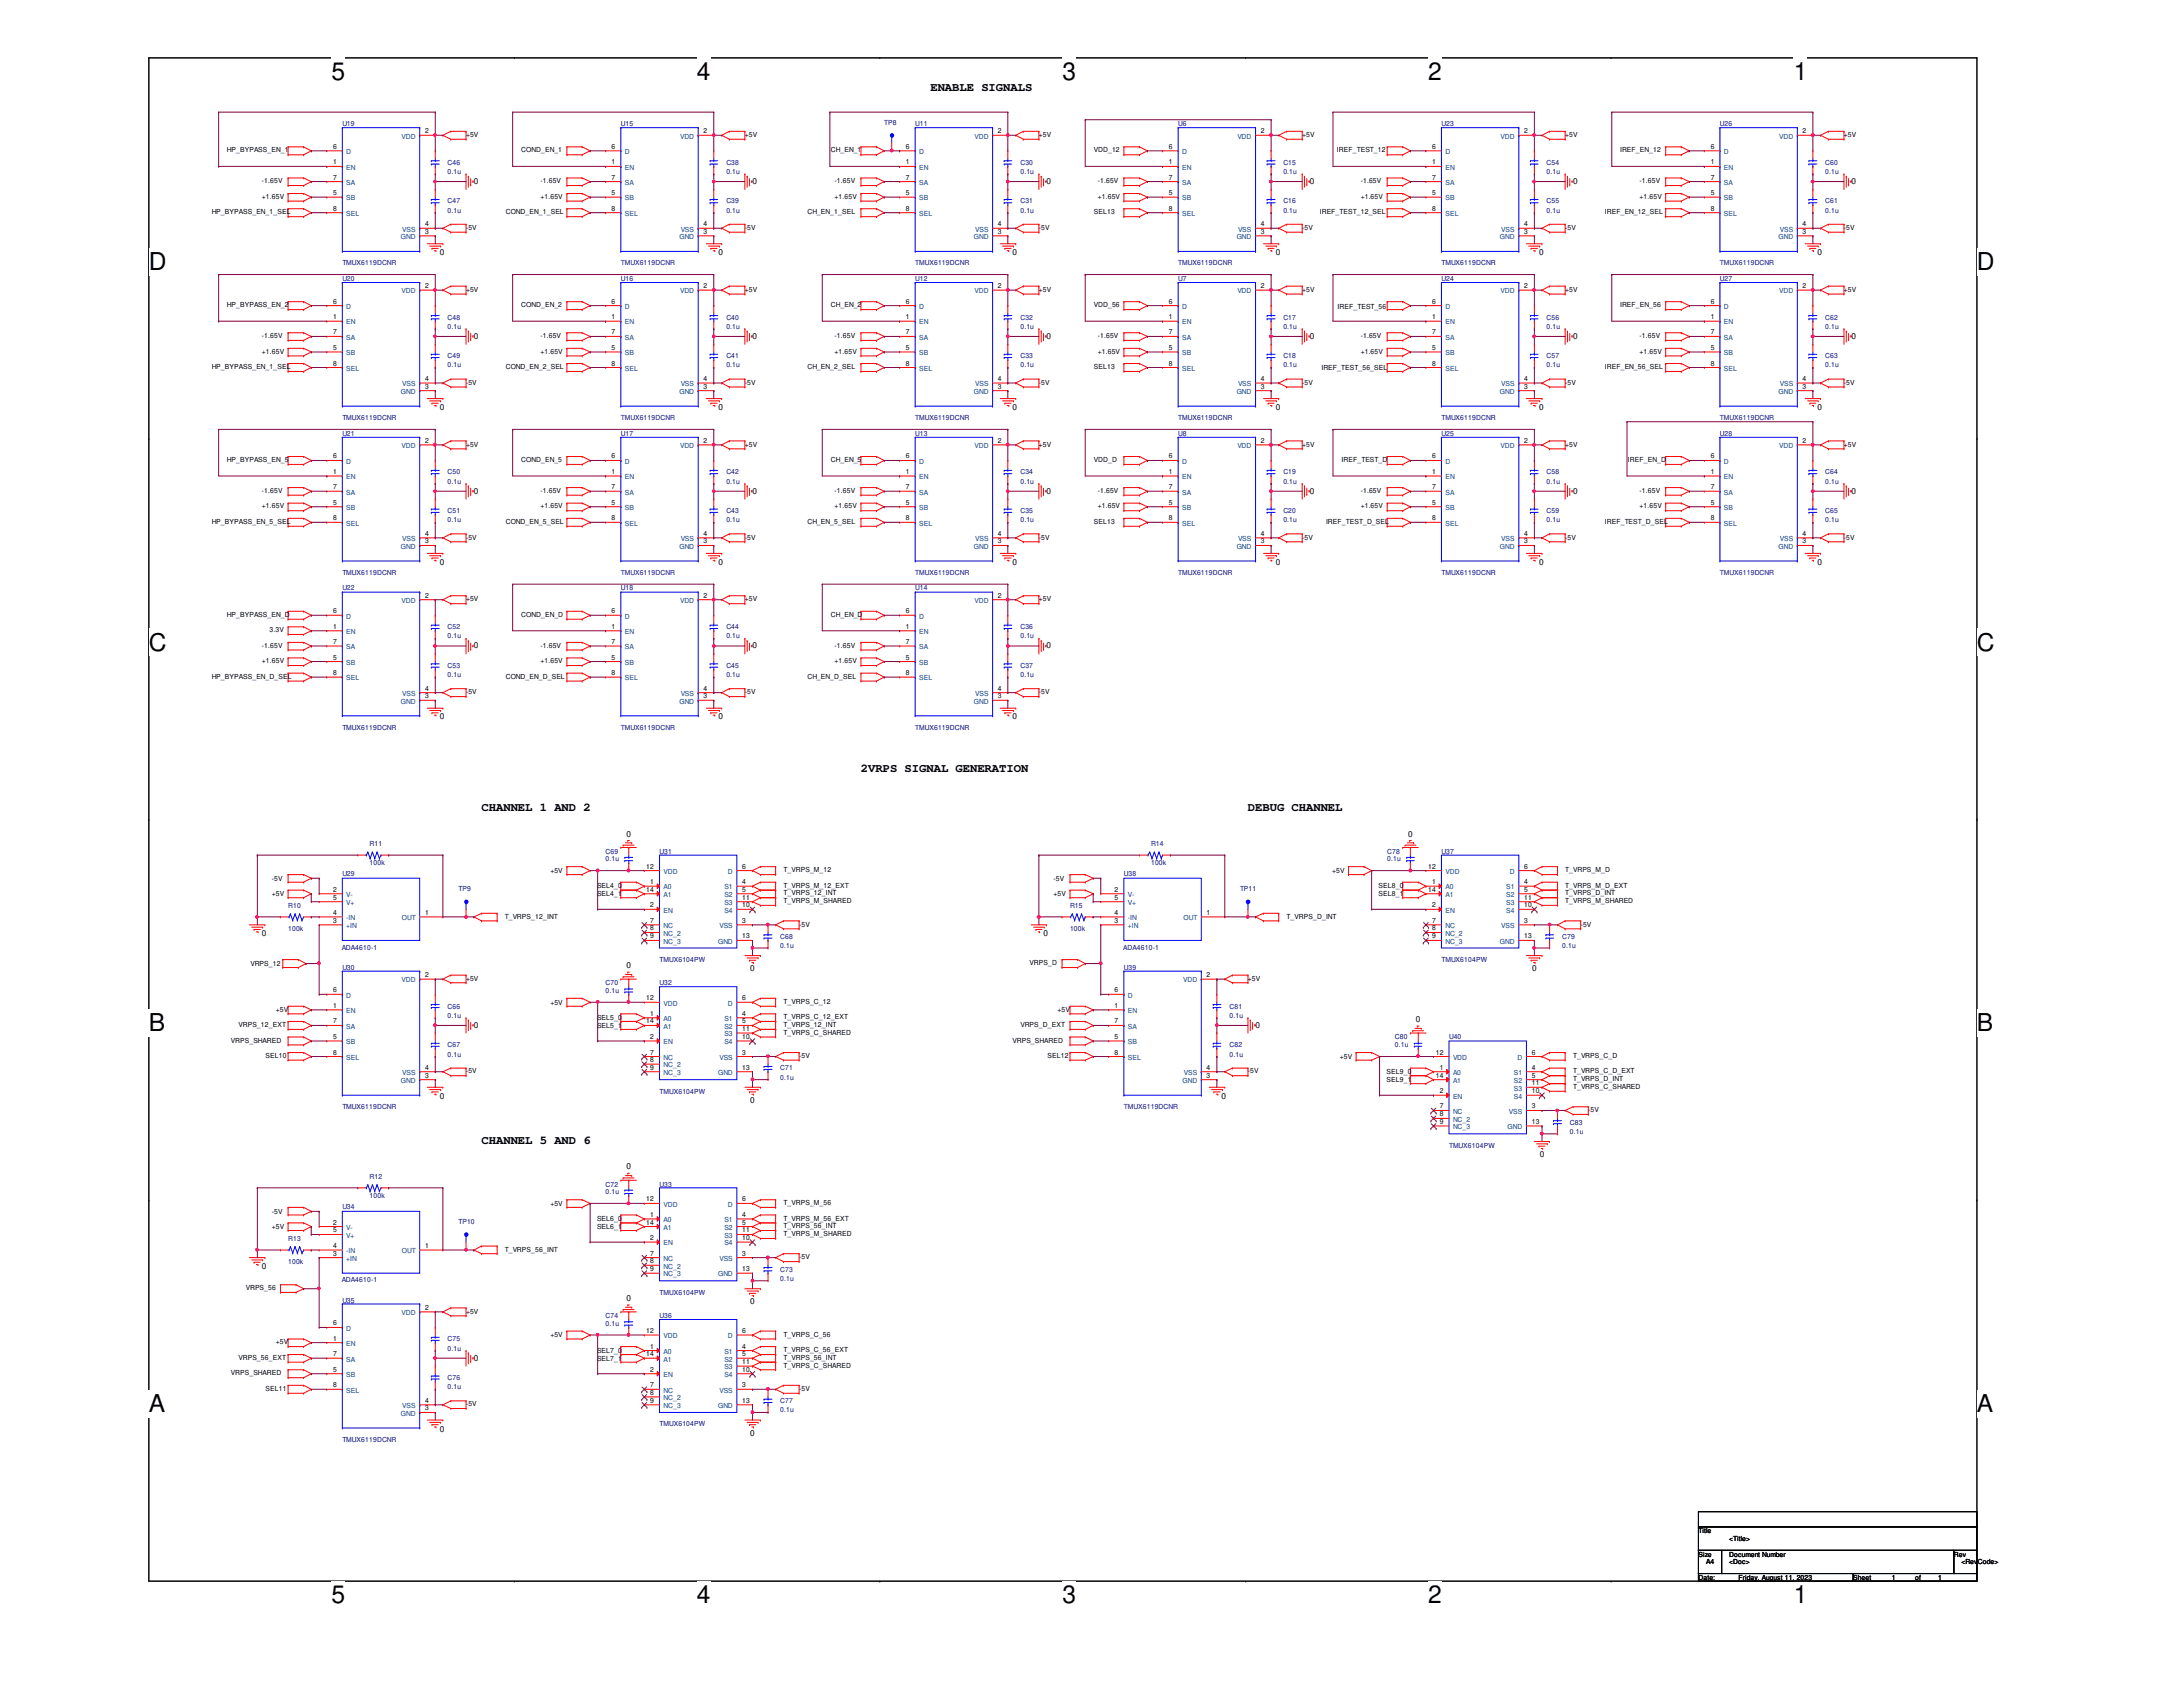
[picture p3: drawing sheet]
<svg xmlns="http://www.w3.org/2000/svg" width="279mm" height="216mm" viewBox="0 0 279 216" stroke-linecap="round" stroke-linejoin="round" font-family="sans-serif">
<defs><g id="words">
<g font-size="3.1">
<text x="42.4" y="10.2">5</text>
<text x="89.2" y="10.2">4</text>
<text x="136" y="10.2">3</text>
<text x="182.8" y="10.2">2</text>
<text x="229.6" y="10.2">1</text>
<text x="19" y="34.5">D</text>
<text x="253" y="34.5">D</text>
<text x="19" y="83.3">C</text>
<text x="253" y="83.3">C</text>
<text x="19" y="132">B</text>
<text x="253" y="132">B</text>
<text x="19" y="180.7">A</text>
<text x="253" y="180.7">A</text>
<text x="42.4" y="205.1">5</text>
<text x="89.2" y="205.1">4</text>
<text x="136" y="205.1">3</text>
<text x="182.8" y="205.1">2</text>
<text x="229.6" y="205.1">1</text>
</g>
<g font-size="1.6">
<text x="119.1" y="11.6">ENABLE SIGNALS</text>
<text x="110.2" y="98.8">2VRPS SIGNAL GENERATION</text>
<text x="61.6" y="103.8">CHANNEL 1 AND 2</text>
<text x="159.7" y="103.8">DEBUG CHANNEL</text>
<text x="61.6" y="146.4">CHANNEL 5 AND 6</text>
</g>
<g font-size="1.1">
<text x="60.7" y="23.5">0</text>
<text x="96.3" y="23.5">0</text>
<text x="133.9" y="23.5">0</text>
<text x="167.6" y="23.5">0</text>
<text x="201.3" y="23.5">0</text>
<text x="237" y="23.5">0</text>
<text x="56.3" y="32.6">0</text>
<text x="91.9" y="32.6">0</text>
<text x="129.6" y="32.6">0</text>
<text x="163.3" y="32.6">0</text>
<text x="197" y="32.6">0</text>
<text x="232.6" y="32.6">0</text>
<text x="60.7" y="43.3">0</text>
<text x="96.3" y="43.3">0</text>
<text x="133.9" y="43.3">0</text>
<text x="167.6" y="43.3">0</text>
<text x="201.3" y="43.3">0</text>
<text x="237" y="43.3">0</text>
<text x="56.3" y="52.5">0</text>
<text x="91.9" y="52.5">0</text>
<text x="129.6" y="52.5">0</text>
<text x="163.3" y="52.5">0</text>
<text x="197" y="52.5">0</text>
<text x="232.6" y="52.5">0</text>
<text x="60.7" y="63.2">0</text>
<text x="96.3" y="63.2">0</text>
<text x="133.9" y="63.2">0</text>
<text x="167.6" y="63.2">0</text>
<text x="201.3" y="63.2">0</text>
<text x="237" y="63.2">0</text>
<text x="56.3" y="72.3">0</text>
<text x="91.9" y="72.3">0</text>
<text x="129.6" y="72.3">0</text>
<text x="163.3" y="72.3">0</text>
<text x="197" y="72.3">0</text>
<text x="232.6" y="72.3">0</text>
<text x="60.7" y="83">0</text>
<text x="96.3" y="83">0</text>
<text x="133.9" y="83">0</text>
<text x="56.3" y="92.1">0</text>
<text x="91.9" y="92.1">0</text>
<text x="129.6" y="92.1">0</text>
<text x="80.2" y="107.1">0</text>
<text x="180.2" y="107.1">0</text>
<text x="33.5" y="119.8">0</text>
<text x="133.6" y="119.8">0</text>
<text x="80.2" y="123.9">0</text>
<text x="96" y="124.3">0</text>
<text x="196.1" y="124.3">0</text>
<text x="60.7" y="131.5">0</text>
<text x="160.7" y="131.5">0</text>
<text x="181.2" y="130.8">0</text>
<text x="56.3" y="140.6">0</text>
<text x="96" y="141.1">0</text>
<text x="156.3" y="140.6">0</text>
<text x="80.2" y="149.6">0</text>
<text x="197.1" y="148">0</text>
<text x="33.5" y="162.4">0</text>
<text x="80.2" y="166.5">0</text>
<text x="96" y="166.9">0</text>
<text x="60.7" y="174.1">0</text>
<text x="56.3" y="183.2">0</text>
<text x="96" y="183.7">0</text>
</g>
<g font-size=".9" fill="#000080">
<text x="43.8" y="16.1">U19</text>
<text x="79.5" y="16.1">U15</text>
<text x="113.2" y="16">TP8</text>
<text x="117.1" y="16.1">U11</text>
<text x="150.8" y="16.1">U6</text>
<text x="184.5" y="16.1">U23</text>
<text x="220.1" y="16.1">U26</text>
<text x="57.3" y="21.1">C46</text>
<text x="57.3" y="22.3">0.1u</text>
<text x="93" y="21.1">C38</text>
<text x="93" y="22.3">0.1u</text>
<text x="130.6" y="21.1">C30</text>
<text x="130.6" y="22.3">0.1u</text>
<text x="164.3" y="21.1">C15</text>
<text x="164.3" y="22.3">0.1u</text>
<text x="198" y="21.1">C54</text>
<text x="198" y="22.3">0.1u</text>
<text x="233.6" y="21.1">C60</text>
<text x="233.6" y="22.3">0.1u</text>
<text x="57.3" y="26">C47</text>
<text x="57.3" y="27.2">0.1u</text>
<text x="93" y="26">C39</text>
<text x="93" y="27.2">0.1u</text>
<text x="130.6" y="26">C31</text>
<text x="130.6" y="27.2">0.1u</text>
<text x="164.3" y="26">C16</text>
<text x="164.3" y="27.2">0.1u</text>
<text x="198" y="26">C55</text>
<text x="198" y="27.2">0.1u</text>
<text x="233.6" y="26">C61</text>
<text x="233.6" y="27.2">0.1u</text>
<text x="43.8" y="35.9">U20</text>
<text x="43.8" y="34">TMUX6119DCNR</text>
<text x="79.5" y="35.9">U16</text>
<text x="79.5" y="34">TMUX6119DCNR</text>
<text x="117.1" y="35.9">U12</text>
<text x="117.1" y="34">TMUX6119DCNR</text>
<text x="150.8" y="35.9">U7</text>
<text x="150.8" y="34">TMUX6119DCNR</text>
<text x="184.5" y="35.9">U24</text>
<text x="184.5" y="34">TMUX6119DCNR</text>
<text x="220.1" y="35.9">U27</text>
<text x="220.1" y="34">TMUX6119DCNR</text>
<text x="57.3" y="40.9">C48</text>
<text x="93" y="40.9">C40</text>
<text x="130.6" y="40.9">C32</text>
<text x="164.3" y="40.9">C17</text>
<text x="198" y="40.9">C56</text>
<text x="233.6" y="40.9">C62</text>
<text x="57.3" y="42.1">0.1u</text>
<text x="57.3" y="45.8">C49</text>
<text x="57.3" y="47">0.1u</text>
<text x="93" y="45.8">C41</text>
<text x="93" y="47">0.1u</text>
<text x="93" y="42.1">0.1u</text>
<text x="130.6" y="45.8">C33</text>
<text x="130.6" y="47">0.1u</text>
<text x="130.6" y="42.1">0.1u</text>
<text x="164.3" y="45.8">C18</text>
<text x="164.3" y="47">0.1u</text>
<text x="164.3" y="42.1">0.1u</text>
<text x="198" y="42.1">0.1u</text>
<text x="198" y="45.8">C57</text>
<text x="198" y="47">0.1u</text>
<text x="233.6" y="42.1">0.1u</text>
<text x="233.6" y="45.8">C63</text>
<text x="233.6" y="47">0.1u</text>
<text x="43.8" y="53.8">TMUX6119DCNR</text>
<text x="79.5" y="53.8">TMUX6119DCNR</text>
<text x="117.1" y="53.8">TMUX6119DCNR</text>
<text x="150.8" y="53.8">TMUX6119DCNR</text>
<text x="184.5" y="53.8">TMUX6119DCNR</text>
<text x="220.1" y="53.8">TMUX6119DCNR</text>
<text x="43.8" y="55.8">U21</text>
<text x="79.5" y="55.8">U17</text>
<text x="117.1" y="55.8">U13</text>
<text x="150.8" y="55.8">U8</text>
<text x="184.5" y="55.8">U25</text>
<text x="220.1" y="55.8">U28</text>
<text x="57.3" y="65.7">C51</text>
<text x="57.3" y="60.7">C50</text>
<text x="57.3" y="61.9">0.1u</text>
<text x="93" y="65.7">C43</text>
<text x="93" y="60.7">C42</text>
<text x="93" y="61.9">0.1u</text>
<text x="130.6" y="60.7">C34</text>
<text x="130.6" y="61.9">0.1u</text>
<text x="130.6" y="65.7">C35</text>
<text x="164.3" y="60.7">C19</text>
<text x="164.3" y="61.9">0.1u</text>
<text x="164.3" y="65.7">C20</text>
<text x="198" y="60.7">C58</text>
<text x="198" y="61.9">0.1u</text>
<text x="198" y="65.7">C59</text>
<text x="233.6" y="65.7">C65</text>
<text x="233.6" y="60.7">C64</text>
<text x="233.6" y="61.9">0.1u</text>
<text x="57.3" y="66.8">0.1u</text>
<text x="93" y="66.8">0.1u</text>
<text x="130.6" y="66.8">0.1u</text>
<text x="164.3" y="66.8">0.1u</text>
<text x="198" y="66.8">0.1u</text>
<text x="233.6" y="66.8">0.1u</text>
<text x="43.8" y="73.6">TMUX6119DCNR</text>
<text x="43.8" y="75.6">U22</text>
<text x="79.5" y="73.6">TMUX6119DCNR</text>
<text x="79.5" y="75.6">U18</text>
<text x="117.1" y="73.6">TMUX6119DCNR</text>
<text x="117.1" y="75.6">U14</text>
<text x="150.8" y="73.6">TMUX6119DCNR</text>
<text x="184.5" y="73.6">TMUX6119DCNR</text>
<text x="220.1" y="73.6">TMUX6119DCNR</text>
<text x="57.3" y="80.5">C52</text>
<text x="57.3" y="81.7">0.1u</text>
<text x="93" y="80.5">C44</text>
<text x="93" y="81.7">0.1u</text>
<text x="130.6" y="80.5">C36</text>
<text x="130.6" y="81.7">0.1u</text>
<text x="57.3" y="85.5">C53</text>
<text x="57.3" y="86.7">0.1u</text>
<text x="93" y="85.5">C45</text>
<text x="93" y="86.7">0.1u</text>
<text x="130.6" y="85.5">C37</text>
<text x="130.6" y="86.7">0.1u</text>
<text x="43.8" y="93.4">TMUX6119DCNR</text>
<text x="79.5" y="93.4">TMUX6119DCNR</text>
<text x="117.1" y="93.4">TMUX6119DCNR</text>
<text x="43.8" y="112.1">U29</text>
<text x="47.3" y="108.2">R11</text>
<text x="47.3" y="110.7">100k</text>
<text x="77.5" y="109.3">C69</text>
<text x="77.5" y="110.2">0.1u</text>
<text x="84.4" y="109.3">U31</text>
<text x="143.8" y="112.1">U38</text>
<text x="147.3" y="108.2">R14</text>
<text x="147.3" y="110.7">100k</text>
<text x="177.5" y="109.3">C78</text>
<text x="177.5" y="110.2">0.1u</text>
<text x="184.5" y="109.3">U37</text>
<text x="36.9" y="116.2">R10</text>
<text x="36.9" y="119.2">100k</text>
<text x="58.7" y="114">TP9</text>
<text x="136.9" y="116.2">R15</text>
<text x="136.9" y="119.2">100k</text>
<text x="158.7" y="114">TP11</text>
<text x="43.7" y="121.5">ADA4610-1</text>
<text x="43.8" y="124.1">U30</text>
<text x="84.4" y="123.1">TMUX6104PW</text>
<text x="99.9" y="120.1">C68</text>
<text x="99.9" y="121.3">0.1u</text>
<text x="143.8" y="121.5">ADA4610-1</text>
<text x="143.8" y="124.1">U39</text>
<text x="184.5" y="123.1">TMUX6104PW</text>
<text x="199.9" y="120.1">C79</text>
<text x="199.9" y="121.3">0.1u</text>
<text x="57.3" y="129.1">C66</text>
<text x="57.3" y="130.3">0.1u</text>
<text x="77.5" y="126.1">C70</text>
<text x="77.5" y="127.1">0.1u</text>
<text x="84.4" y="126.1">U32</text>
<text x="157.4" y="129.1">C81</text>
<text x="157.4" y="130.3">0.1u</text>
<text x="57.3" y="134">C67</text>
<text x="57.3" y="135.2">0.1u</text>
<text x="99.9" y="137">C71</text>
<text x="157.4" y="134">C82</text>
<text x="157.4" y="135.2">0.1u</text>
<text x="178.5" y="133">C80</text>
<text x="178.5" y="134">0.1u</text>
<text x="185.5" y="133">U40</text>
<text x="43.8" y="141.9">TMUX6119DCNR</text>
<text x="84.4" y="140">TMUX6104PW</text>
<text x="99.9" y="138.2">0.1u</text>
<text x="143.8" y="141.9">TMUX6119DCNR</text>
<text x="200.9" y="143.9">C83</text>
<text x="185.5" y="146.9">TMUX6104PW</text>
<text x="200.9" y="145.1">0.1u</text>
<text x="43.8" y="154.7">U34</text>
<text x="47.3" y="150.9">R12</text>
<text x="47.3" y="153.3">100k</text>
<text x="77.5" y="151.8">C72</text>
<text x="77.5" y="152.8">0.1u</text>
<text x="84.4" y="151.8">U33</text>
<text x="36.9" y="158.8">R13</text>
<text x="36.9" y="161.8">100k</text>
<text x="58.7" y="156.6">TP10</text>
<text x="43.7" y="164.1">ADA4610-1</text>
<text x="43.8" y="166.7">U35</text>
<text x="84.4" y="165.7">TMUX6104PW</text>
<text x="99.9" y="162.7">C73</text>
<text x="99.9" y="163.9">0.1u</text>
<text x="57.3" y="171.7">C75</text>
<text x="57.3" y="172.8">0.1u</text>
<text x="77.5" y="168.7">C74</text>
<text x="77.5" y="169.7">0.1u</text>
<text x="84.4" y="168.7">U36</text>
<text x="57.3" y="176.6">C76</text>
<text x="57.3" y="177.8">0.1u</text>
<text x="99.9" y="179.6">C77</text>
<text x="43.8" y="184.5">TMUX6119DCNR</text>
<text x="84.4" y="182.5">TMUX6104PW</text>
<text x="99.9" y="180.8">0.1u</text>
</g>
<g font-size=".9" fill="#004080">
<text x="51.4" y="17.7">VDD</text>
<text x="87" y="17.7">VDD</text>
<text x="124.7" y="17.7">VDD</text>
<text x="158.4" y="17.7">VDD</text>
<text x="192.1" y="17.7">VDD</text>
<text x="227.7" y="17.7">VDD</text>
<text x="44.3" y="21.7">EN</text>
<text x="44.3" y="19.7">D</text>
<text x="44.3" y="23.7">SA</text>
<text x="80" y="21.7">EN</text>
<text x="80" y="19.7">D</text>
<text x="80" y="23.7">SA</text>
<text x="117.6" y="21.7">EN</text>
<text x="117.6" y="19.7">D</text>
<text x="117.6" y="23.7">SA</text>
<text x="151.3" y="21.7">EN</text>
<text x="151.3" y="19.7">D</text>
<text x="151.3" y="23.7">SA</text>
<text x="185" y="21.7">EN</text>
<text x="185" y="19.7">D</text>
<text x="185" y="23.7">SA</text>
<text x="220.6" y="21.7">EN</text>
<text x="220.6" y="19.7">D</text>
<text x="220.6" y="23.7">SA</text>
<text x="44.3" y="25.7">SB</text>
<text x="44.3" y="27.6">SEL</text>
<text x="51.5" y="29.6">VSS</text>
<text x="80" y="25.7">SB</text>
<text x="80" y="27.6">SEL</text>
<text x="87.1" y="29.6">VSS</text>
<text x="117.6" y="25.7">SB</text>
<text x="117.6" y="27.6">SEL</text>
<text x="124.8" y="29.6">VSS</text>
<text x="151.3" y="25.7">SB</text>
<text x="151.3" y="27.6">SEL</text>
<text x="158.5" y="29.6">VSS</text>
<text x="185" y="25.7">SB</text>
<text x="185" y="27.6">SEL</text>
<text x="192.2" y="29.6">VSS</text>
<text x="220.6" y="25.7">SB</text>
<text x="220.6" y="27.6">SEL</text>
<text x="227.8" y="29.6">VSS</text>
<text x="51.3" y="30.6">GND</text>
<text x="87" y="30.6">GND</text>
<text x="124.6" y="30.6">GND</text>
<text x="158.3" y="30.6">GND</text>
<text x="192" y="30.6">GND</text>
<text x="227.6" y="30.6">GND</text>
<text x="44.3" y="41.5">EN</text>
<text x="44.3" y="39.5">D</text>
<text x="51.4" y="37.5">VDD</text>
<text x="80" y="41.5">EN</text>
<text x="80" y="39.5">D</text>
<text x="87" y="37.5">VDD</text>
<text x="117.6" y="41.5">EN</text>
<text x="117.6" y="39.5">D</text>
<text x="124.7" y="37.5">VDD</text>
<text x="151.3" y="41.5">EN</text>
<text x="151.3" y="39.5">D</text>
<text x="158.4" y="37.5">VDD</text>
<text x="185" y="41.5">EN</text>
<text x="185" y="39.5">D</text>
<text x="192.1" y="37.5">VDD</text>
<text x="220.6" y="41.5">EN</text>
<text x="220.6" y="39.5">D</text>
<text x="227.7" y="37.5">VDD</text>
<text x="44.3" y="45.5">SB</text>
<text x="44.3" y="43.5">SA</text>
<text x="44.3" y="47.5">SEL</text>
<text x="80" y="45.5">SB</text>
<text x="80" y="43.5">SA</text>
<text x="80" y="47.5">SEL</text>
<text x="117.6" y="45.5">SB</text>
<text x="117.6" y="43.5">SA</text>
<text x="117.6" y="47.5">SEL</text>
<text x="151.3" y="45.5">SB</text>
<text x="151.3" y="43.5">SA</text>
<text x="151.3" y="47.5">SEL</text>
<text x="185" y="45.5">SB</text>
<text x="185" y="43.5">SA</text>
<text x="185" y="47.5">SEL</text>
<text x="220.6" y="45.5">SB</text>
<text x="220.6" y="43.5">SA</text>
<text x="220.6" y="47.5">SEL</text>
<text x="51.3" y="50.4">GND</text>
<text x="51.5" y="49.4">VSS</text>
<text x="87" y="50.4">GND</text>
<text x="87.1" y="49.4">VSS</text>
<text x="124.6" y="50.4">GND</text>
<text x="124.8" y="49.4">VSS</text>
<text x="158.3" y="50.4">GND</text>
<text x="158.5" y="49.4">VSS</text>
<text x="192" y="50.4">GND</text>
<text x="192.2" y="49.4">VSS</text>
<text x="227.6" y="50.4">GND</text>
<text x="227.8" y="49.4">VSS</text>
<text x="44.3" y="59.4">D</text>
<text x="51.4" y="57.4">VDD</text>
<text x="80" y="59.4">D</text>
<text x="87" y="57.4">VDD</text>
<text x="117.6" y="59.4">D</text>
<text x="124.7" y="57.4">VDD</text>
<text x="151.3" y="59.4">D</text>
<text x="158.4" y="57.4">VDD</text>
<text x="185" y="59.4">D</text>
<text x="192.1" y="57.4">VDD</text>
<text x="220.6" y="59.4">D</text>
<text x="227.7" y="57.4">VDD</text>
<text x="44.3" y="61.3">EN</text>
<text x="44.3" y="65.3">SB</text>
<text x="44.3" y="63.3">SA</text>
<text x="80" y="61.3">EN</text>
<text x="80" y="65.3">SB</text>
<text x="80" y="63.3">SA</text>
<text x="117.6" y="61.3">EN</text>
<text x="117.6" y="65.3">SB</text>
<text x="117.6" y="63.3">SA</text>
<text x="151.3" y="61.3">EN</text>
<text x="151.3" y="65.3">SB</text>
<text x="151.3" y="63.3">SA</text>
<text x="185" y="61.3">EN</text>
<text x="185" y="65.3">SB</text>
<text x="185" y="63.3">SA</text>
<text x="220.6" y="61.3">EN</text>
<text x="220.6" y="65.3">SB</text>
<text x="220.6" y="63.3">SA</text>
<text x="44.3" y="67.3">SEL</text>
<text x="51.3" y="70.2">GND</text>
<text x="51.5" y="69.3">VSS</text>
<text x="80" y="67.3">SEL</text>
<text x="87" y="70.2">GND</text>
<text x="87.1" y="69.3">VSS</text>
<text x="117.6" y="67.3">SEL</text>
<text x="124.6" y="70.2">GND</text>
<text x="124.8" y="69.3">VSS</text>
<text x="151.3" y="67.3">SEL</text>
<text x="158.3" y="70.2">GND</text>
<text x="158.5" y="69.3">VSS</text>
<text x="185" y="67.3">SEL</text>
<text x="192" y="70.2">GND</text>
<text x="192.2" y="69.3">VSS</text>
<text x="220.6" y="67.3">SEL</text>
<text x="227.6" y="70.2">GND</text>
<text x="227.8" y="69.3">VSS</text>
<text x="51.4" y="77.2">VDD</text>
<text x="87" y="77.2">VDD</text>
<text x="124.7" y="77.2">VDD</text>
<text x="44.3" y="81.2">EN</text>
<text x="44.3" y="79.2">D</text>
<text x="44.3" y="83.1">SA</text>
<text x="80" y="81.2">EN</text>
<text x="80" y="79.2">D</text>
<text x="80" y="83.1">SA</text>
<text x="117.6" y="81.2">EN</text>
<text x="117.6" y="79.2">D</text>
<text x="117.6" y="83.1">SA</text>
<text x="44.3" y="85.1">SB</text>
<text x="44.3" y="87.1">SEL</text>
<text x="51.5" y="89.1">VSS</text>
<text x="80" y="85.1">SB</text>
<text x="80" y="87.1">SEL</text>
<text x="87.1" y="89.1">VSS</text>
<text x="117.6" y="85.1">SB</text>
<text x="117.6" y="87.1">SEL</text>
<text x="124.8" y="89.1">VSS</text>
<text x="51.3" y="90">GND</text>
<text x="87" y="90">GND</text>
<text x="124.6" y="90">GND</text>
<text x="84.9" y="113.8">A0</text>
<text x="84.9" y="111.8">VDD</text>
<text x="92.7" y="113.8">S1</text>
<text x="93.2" y="111.8">D</text>
<text x="185" y="113.8">A0</text>
<text x="185" y="111.8">VDD</text>
<text x="192.8" y="113.8">S1</text>
<text x="193.3" y="111.8">D</text>
<text x="44.3" y="114.8">V-</text>
<text x="44.3" y="115.8">V+</text>
<text x="44.3" y="117.8">-IN</text>
<text x="44.3" y="118.8">+IN</text>
<text x="51.4" y="117.8">OUT</text>
<text x="84.9" y="116.8">EN</text>
<text x="84.9" y="118.8">NC</text>
<text x="84.9" y="119.8">NC_2</text>
<text x="84.9" y="114.8">A1</text>
<text x="92.1" y="118.8">VSS</text>
<text x="92.7" y="114.8">S2</text>
<text x="92.7" y="116.8">S4</text>
<text x="92.7" y="115.8">S3</text>
<text x="144.4" y="114.8">V-</text>
<text x="144.4" y="115.8">V+</text>
<text x="144.4" y="117.8">-IN</text>
<text x="144.4" y="118.8">+IN</text>
<text x="151.5" y="117.8">OUT</text>
<text x="185" y="116.8">EN</text>
<text x="185" y="118.8">NC</text>
<text x="185" y="119.8">NC_2</text>
<text x="185" y="114.8">A1</text>
<text x="192.2" y="118.8">VSS</text>
<text x="192.8" y="114.8">S2</text>
<text x="192.8" y="116.8">S4</text>
<text x="192.8" y="115.8">S3</text>
<text x="51.4" y="125.7">VDD</text>
<text x="84.9" y="120.8">NC_3</text>
<text x="91.9" y="120.8">GND</text>
<text x="151.4" y="125.7">VDD</text>
<text x="185" y="120.8">NC_3</text>
<text x="192" y="120.8">GND</text>
<text x="44.3" y="129.7">EN</text>
<text x="44.3" y="127.7">D</text>
<text x="44.3" y="131.7">SA</text>
<text x="84.9" y="130.7">A0</text>
<text x="84.9" y="128.7">VDD</text>
<text x="84.9" y="131.7">A1</text>
<text x="92.7" y="130.7">S1</text>
<text x="92.7" y="131.7">S2</text>
<text x="93.2" y="128.7">D</text>
<text x="144.4" y="129.7">EN</text>
<text x="144.4" y="127.7">D</text>
<text x="144.4" y="131.7">SA</text>
<text x="44.3" y="133.6">SB</text>
<text x="44.3" y="135.6">SEL</text>
<text x="51.5" y="137.6">VSS</text>
<text x="84.9" y="133.6">EN</text>
<text x="84.9" y="135.6">NC</text>
<text x="84.9" y="136.6">NC_2</text>
<text x="84.9" y="137.6">NC_3</text>
<text x="91.9" y="137.6">GND</text>
<text x="92.1" y="135.6">VSS</text>
<text x="92.7" y="133.6">S4</text>
<text x="92.7" y="132.6">S3</text>
<text x="144.4" y="133.6">SB</text>
<text x="144.4" y="135.6">SEL</text>
<text x="151.5" y="137.6">VSS</text>
<text x="186" y="137.6">A0</text>
<text x="186" y="135.6">VDD</text>
<text x="193.8" y="137.6">S1</text>
<text x="194.2" y="135.6">D</text>
<text x="51.3" y="138.6">GND</text>
<text x="151.3" y="138.6">GND</text>
<text x="186" y="140.6">EN</text>
<text x="186" y="142.5">NC</text>
<text x="186" y="143.6">NC_2</text>
<text x="186" y="138.6">A1</text>
<text x="193.1" y="142.5">VSS</text>
<text x="193.8" y="138.6">S2</text>
<text x="193.8" y="140.6">S4</text>
<text x="193.8" y="139.6">S3</text>
<text x="186" y="144.5">NC_3</text>
<text x="193" y="144.5">GND</text>
<text x="84.9" y="154.4">VDD</text>
<text x="93.2" y="154.4">D</text>
<text x="44.3" y="157.4">V-</text>
<text x="44.3" y="158.4">V+</text>
<text x="44.3" y="160.4">-IN</text>
<text x="44.3" y="161.4">+IN</text>
<text x="51.4" y="160.4">OUT</text>
<text x="84.9" y="156.4">A0</text>
<text x="84.9" y="159.4">EN</text>
<text x="84.9" y="161.4">NC</text>
<text x="84.9" y="157.4">A1</text>
<text x="92.1" y="161.4">VSS</text>
<text x="92.7" y="156.4">S1</text>
<text x="92.7" y="157.4">S2</text>
<text x="92.7" y="159.4">S4</text>
<text x="92.7" y="158.4">S3</text>
<text x="84.9" y="162.3">NC_2</text>
<text x="84.9" y="163.4">NC_3</text>
<text x="91.9" y="163.4">GND</text>
<text x="44.3" y="172.3">EN</text>
<text x="44.3" y="170.3">D</text>
<text x="51.4" y="168.3">VDD</text>
<text x="84.9" y="173.3">A0</text>
<text x="84.9" y="171.3">VDD</text>
<text x="92.7" y="173.3">S1</text>
<text x="93.2" y="171.3">D</text>
<text x="44.3" y="176.2">SB</text>
<text x="44.3" y="174.2">SA</text>
<text x="44.3" y="178.2">SEL</text>
<text x="84.9" y="176.2">EN</text>
<text x="84.9" y="178.2">NC</text>
<text x="84.9" y="179.2">NC_2</text>
<text x="84.9" y="174.2">A1</text>
<text x="92.1" y="178.2">VSS</text>
<text x="92.7" y="174.2">S2</text>
<text x="92.7" y="176.2">S4</text>
<text x="92.7" y="175.3">S3</text>
<text x="51.3" y="181.2">GND</text>
<text x="51.5" y="180.2">VSS</text>
<text x="84.9" y="180.2">NC_3</text>
<text x="91.9" y="180.2">GND</text>
</g>
<g font-size=".9">
<text x="54.4" y="17.1">2</text>
<text x="59.6" y="17.5">+5V</text>
<text x="90" y="17.1">2</text>
<text x="95.3" y="17.5">+5V</text>
<text x="127.7" y="17.1">2</text>
<text x="133" y="17.5">+5V</text>
<text x="161.4" y="17.1">2</text>
<text x="166.7" y="17.5">+5V</text>
<text x="195.1" y="17.1">2</text>
<text x="200.3" y="17.5">+5V</text>
<text x="230.7" y="17.1">2</text>
<text x="236" y="17.5">+5V</text>
<text x="29" y="19.5">HP_BYPASS_EN_1</text>
<text x="33.5" y="23.5">-1.65V</text>
<text x="42.6" y="21">1</text>
<text x="42.6" y="19">6</text>
<text x="42.6" y="23">7</text>
<text x="66.7" y="19.5">COND_EN_1</text>
<text x="69.2" y="23.5">-1.65V</text>
<text x="78.3" y="21">1</text>
<text x="78.3" y="19">6</text>
<text x="78.3" y="23">7</text>
<text x="106.3" y="19.5">CH_EN_1</text>
<text x="106.8" y="23.5">-1.65V</text>
<text x="116" y="21">1</text>
<text x="116" y="19">6</text>
<text x="116" y="23">7</text>
<text x="140" y="19.5">VDD_12</text>
<text x="140.5" y="23.5">-1.65V</text>
<text x="149.6" y="21">1</text>
<text x="149.6" y="19">6</text>
<text x="149.6" y="23">7</text>
<text x="171.1" y="19.5">IREF_TEST_12</text>
<text x="174.2" y="23.5">-1.65V</text>
<text x="183.3" y="21">1</text>
<text x="183.3" y="19">6</text>
<text x="183.3" y="23">7</text>
<text x="207.3" y="19.5">IREF_EN_12</text>
<text x="209.8" y="23.5">-1.65V</text>
<text x="218.9" y="21">1</text>
<text x="218.9" y="19">6</text>
<text x="218.9" y="23">7</text>
<text x="27.1" y="27.4">HP_BYPASS_EN_1_SEL</text>
<text x="33.5" y="25.4">+1.65V</text>
<text x="42.6" y="25">5</text>
<text x="42.6" y="27">8</text>
<text x="54.4" y="29.9">3</text>
<text x="54.4" y="29">4</text>
<text x="59.6" y="29.4">-5V</text>
<text x="64.7" y="27.4">COND_EN_1_SEL</text>
<text x="69.2" y="25.4">+1.65V</text>
<text x="78.3" y="25">5</text>
<text x="78.3" y="27">8</text>
<text x="90" y="29.9">3</text>
<text x="90" y="29">4</text>
<text x="95.3" y="29.4">-5V</text>
<text x="103.3" y="27.4">CH_EN_1_SEL</text>
<text x="106.8" y="25.4">+1.65V</text>
<text x="116" y="25">5</text>
<text x="116" y="27">8</text>
<text x="127.7" y="29.9">3</text>
<text x="127.7" y="29">4</text>
<text x="133" y="29.4">-5V</text>
<text x="140" y="27.4">SEL13</text>
<text x="140.5" y="25.4">+1.65V</text>
<text x="149.6" y="25">5</text>
<text x="149.6" y="27">8</text>
<text x="161.4" y="29.9">3</text>
<text x="161.4" y="29">4</text>
<text x="166.7" y="29.4">-5V</text>
<text x="168.9" y="27.4">IREF_TEST_12_SEL</text>
<text x="174.2" y="25.4">+1.65V</text>
<text x="183.3" y="25">5</text>
<text x="183.3" y="27">8</text>
<text x="195.1" y="29.9">3</text>
<text x="195.1" y="29">4</text>
<text x="200.3" y="29.4">-5V</text>
<text x="205.4" y="27.4">IREF_EN_12_SEL</text>
<text x="209.8" y="25.4">+1.65V</text>
<text x="218.9" y="25">5</text>
<text x="218.9" y="27">8</text>
<text x="230.7" y="29.9">3</text>
<text x="230.7" y="29">4</text>
<text x="236" y="29.4">-5V</text>
<text x="29" y="39.3">HP_BYPASS_EN_2</text>
<text x="42.6" y="40.9">1</text>
<text x="42.6" y="38.9">6</text>
<text x="54.4" y="36.9">2</text>
<text x="59.6" y="37.3">+5V</text>
<text x="66.7" y="39.3">COND_EN_2</text>
<text x="78.3" y="40.9">1</text>
<text x="78.3" y="38.9">6</text>
<text x="90" y="36.9">2</text>
<text x="95.3" y="37.3">+5V</text>
<text x="106.3" y="39.3">CH_EN_2</text>
<text x="116" y="40.9">1</text>
<text x="116" y="38.9">6</text>
<text x="127.7" y="36.9">2</text>
<text x="133" y="37.3">+5V</text>
<text x="140" y="39.3">VDD_56</text>
<text x="149.6" y="40.9">1</text>
<text x="149.6" y="38.9">6</text>
<text x="161.4" y="36.9">2</text>
<text x="166.7" y="37.3">+5V</text>
<text x="171.2" y="39.5">IREF_TEST_56</text>
<text x="183.3" y="40.9">1</text>
<text x="183.3" y="38.9">6</text>
<text x="195.1" y="36.9">2</text>
<text x="200.3" y="37.3">+5V</text>
<text x="207.3" y="39.3">IREF_EN_56</text>
<text x="218.9" y="40.9">1</text>
<text x="218.9" y="38.9">6</text>
<text x="230.7" y="36.9">2</text>
<text x="236" y="37.3">+5V</text>
<text x="27.1" y="47.2">HP_BYPASS_EN_1_SEL</text>
<text x="33.5" y="43.3">-1.65V</text>
<text x="33.5" y="45.3">+1.65V</text>
<text x="42.6" y="44.8">5</text>
<text x="42.6" y="42.8">7</text>
<text x="42.6" y="46.8">8</text>
<text x="64.7" y="47.2">COND_EN_2_SEL</text>
<text x="69.2" y="43.3">-1.65V</text>
<text x="69.2" y="45.3">+1.65V</text>
<text x="78.3" y="44.8">5</text>
<text x="78.3" y="42.8">7</text>
<text x="78.3" y="46.8">8</text>
<text x="103.3" y="47.2">CH_EN_2_SEL</text>
<text x="106.8" y="43.3">-1.65V</text>
<text x="106.8" y="45.3">+1.65V</text>
<text x="116" y="44.8">5</text>
<text x="116" y="42.8">7</text>
<text x="116" y="46.8">8</text>
<text x="140" y="47.2">SEL13</text>
<text x="140.5" y="43.3">-1.65V</text>
<text x="140.5" y="45.3">+1.65V</text>
<text x="149.6" y="44.8">5</text>
<text x="149.6" y="42.8">7</text>
<text x="149.6" y="46.8">8</text>
<text x="169.1" y="47.3">IREF_TEST_56_SEL</text>
<text x="174.2" y="43.3">-1.65V</text>
<text x="174.2" y="45.3">+1.65V</text>
<text x="183.3" y="44.8">5</text>
<text x="183.3" y="42.8">7</text>
<text x="183.3" y="46.8">8</text>
<text x="205.4" y="47.2">IREF_EN_56_SEL</text>
<text x="209.8" y="43.3">-1.65V</text>
<text x="209.8" y="45.3">+1.65V</text>
<text x="218.9" y="44.8">5</text>
<text x="218.9" y="42.8">7</text>
<text x="218.9" y="46.8">8</text>
<text x="54.4" y="49.7">3</text>
<text x="54.4" y="48.8">4</text>
<text x="59.6" y="49.2">-5V</text>
<text x="90" y="49.7">3</text>
<text x="90" y="48.8">4</text>
<text x="95.3" y="49.2">-5V</text>
<text x="127.7" y="49.7">3</text>
<text x="127.7" y="48.8">4</text>
<text x="133" y="49.2">-5V</text>
<text x="161.4" y="49.7">3</text>
<text x="161.4" y="48.8">4</text>
<text x="166.7" y="49.2">-5V</text>
<text x="195.1" y="49.7">3</text>
<text x="195.1" y="48.8">4</text>
<text x="200.3" y="49.2">-5V</text>
<text x="230.7" y="49.7">3</text>
<text x="230.7" y="48.8">4</text>
<text x="236" y="49.2">-5V</text>
<text x="29" y="59.1">HP_BYPASS_EN_5</text>
<text x="42.6" y="58.7">6</text>
<text x="54.4" y="56.7">2</text>
<text x="59.6" y="57.1">+5V</text>
<text x="66.7" y="59.1">COND_EN_5</text>
<text x="78.3" y="58.7">6</text>
<text x="90" y="56.7">2</text>
<text x="95.3" y="57.1">+5V</text>
<text x="106.3" y="59.1">CH_EN_5</text>
<text x="116" y="58.7">6</text>
<text x="127.7" y="56.7">2</text>
<text x="133" y="57.1">+5V</text>
<text x="140" y="59.1">VDD_D</text>
<text x="149.6" y="58.7">6</text>
<text x="161.4" y="56.7">2</text>
<text x="166.7" y="57.1">+5V</text>
<text x="171.7" y="59.1">IREF_TEST_D</text>
<text x="183.3" y="58.7">6</text>
<text x="195.1" y="56.7">2</text>
<text x="200.3" y="57.1">+5V</text>
<text x="208.4" y="59.1">IREF_EN_D</text>
<text x="218.9" y="58.7">6</text>
<text x="230.7" y="56.7">2</text>
<text x="236" y="57.1">+5V</text>
<text x="33.5" y="63.1">-1.65V</text>
<text x="33.5" y="65.1">+1.65V</text>
<text x="42.6" y="60.7">1</text>
<text x="42.6" y="64.6">5</text>
<text x="42.6" y="62.6">7</text>
<text x="69.2" y="63.1">-1.65V</text>
<text x="69.2" y="65.1">+1.65V</text>
<text x="78.3" y="60.7">1</text>
<text x="78.3" y="64.6">5</text>
<text x="78.3" y="62.6">7</text>
<text x="106.8" y="63.1">-1.65V</text>
<text x="106.8" y="65.1">+1.65V</text>
<text x="116" y="60.7">1</text>
<text x="116" y="64.6">5</text>
<text x="116" y="62.6">7</text>
<text x="140.5" y="63.1">-1.65V</text>
<text x="140.5" y="65.1">+1.65V</text>
<text x="149.6" y="60.7">1</text>
<text x="149.6" y="64.6">5</text>
<text x="149.6" y="62.6">7</text>
<text x="174.2" y="63.1">-1.65V</text>
<text x="174.2" y="65.1">+1.65V</text>
<text x="183.3" y="60.7">1</text>
<text x="183.3" y="64.6">5</text>
<text x="183.3" y="62.6">7</text>
<text x="209.8" y="63.1">-1.65V</text>
<text x="209.8" y="65.1">+1.65V</text>
<text x="218.9" y="60.7">1</text>
<text x="218.9" y="64.6">5</text>
<text x="218.9" y="62.6">7</text>
<text x="27.1" y="67.1">HP_BYPASS_EN_5_SEL</text>
<text x="42.6" y="66.6">8</text>
<text x="54.4" y="69.6">3</text>
<text x="54.4" y="68.6">4</text>
<text x="59.6" y="69">-5V</text>
<text x="64.7" y="67.1">COND_EN_5_SEL</text>
<text x="78.3" y="66.6">8</text>
<text x="90" y="69.6">3</text>
<text x="90" y="68.6">4</text>
<text x="95.3" y="69">-5V</text>
<text x="103.3" y="67.1">CH_EN_5_SEL</text>
<text x="116" y="66.6">8</text>
<text x="127.7" y="69.6">3</text>
<text x="127.7" y="68.6">4</text>
<text x="133" y="69">-5V</text>
<text x="140" y="67.1">SEL13</text>
<text x="149.6" y="66.6">8</text>
<text x="161.4" y="69.6">3</text>
<text x="161.4" y="68.6">4</text>
<text x="166.7" y="69">-5V</text>
<text x="169.7" y="67.1">IREF_TEST_D_SEL</text>
<text x="183.3" y="66.6">8</text>
<text x="195.1" y="69.6">3</text>
<text x="195.1" y="68.6">4</text>
<text x="200.3" y="69">-5V</text>
<text x="205.4" y="67.1">IREF_TEST_D_SEL</text>
<text x="218.9" y="66.6">8</text>
<text x="230.7" y="69.6">3</text>
<text x="230.7" y="68.6">4</text>
<text x="236" y="69">-5V</text>
<text x="54.4" y="76.5">2</text>
<text x="59.6" y="77">+5V</text>
<text x="90" y="76.5">2</text>
<text x="95.3" y="77">+5V</text>
<text x="127.7" y="76.5">2</text>
<text x="133" y="77">+5V</text>
<text x="29" y="79">HP_BYPASS_EN_D</text>
<text x="33.5" y="82.9">-1.65V</text>
<text x="34.5" y="80.9">3.3V</text>
<text x="42.6" y="80.5">1</text>
<text x="42.6" y="78.5">6</text>
<text x="42.6" y="82.4">7</text>
<text x="66.7" y="79">COND_EN_D</text>
<text x="69.2" y="82.9">-1.65V</text>
<text x="78.3" y="80.5">1</text>
<text x="78.3" y="78.5">6</text>
<text x="78.3" y="82.4">7</text>
<text x="106.3" y="79">CH_EN_D</text>
<text x="106.8" y="82.9">-1.65V</text>
<text x="116" y="80.5">1</text>
<text x="116" y="78.5">6</text>
<text x="116" y="82.4">7</text>
<text x="27.1" y="86.9">HP_BYPASS_EN_D_SEL</text>
<text x="33.5" y="84.9">+1.65V</text>
<text x="42.6" y="84.4">5</text>
<text x="42.6" y="86.4">8</text>
<text x="54.4" y="89.4">3</text>
<text x="54.4" y="88.4">4</text>
<text x="59.6" y="88.9">-5V</text>
<text x="64.7" y="86.9">COND_EN_D_SEL</text>
<text x="69.2" y="84.9">+1.65V</text>
<text x="78.3" y="84.4">5</text>
<text x="78.3" y="86.4">8</text>
<text x="90" y="89.4">3</text>
<text x="90" y="88.4">4</text>
<text x="95.3" y="88.9">-5V</text>
<text x="103.3" y="86.9">CH_EN_D_SEL</text>
<text x="106.8" y="84.9">+1.65V</text>
<text x="116" y="84.4">5</text>
<text x="116" y="86.4">8</text>
<text x="127.7" y="89.4">3</text>
<text x="127.7" y="88.4">4</text>
<text x="133" y="88.9">-5V</text>
<text x="34.8" y="112.7">-5V</text>
<text x="70.4" y="111.7">+5V</text>
<text x="76.4" y="113.7">SEL4_0</text>
<text x="82.7" y="111.2">12</text>
<text x="83.2" y="113.2">1</text>
<text x="95" y="113.2">4</text>
<text x="95" y="111.2">6</text>
<text x="100.3" y="111.6">T_VRPS_M_12</text>
<text x="100.3" y="113.6">T_VRPS_M_12_EXT</text>
<text x="134.8" y="112.7">-5V</text>
<text x="170.5" y="111.7">+5V</text>
<text x="176.4" y="113.7">SEL8_0</text>
<text x="182.8" y="111.2">12</text>
<text x="183.3" y="113.2">1</text>
<text x="195.1" y="113.2">4</text>
<text x="195.1" y="111.2">6</text>
<text x="200.3" y="111.6">T_VRPS_M_D</text>
<text x="200.3" y="113.6">T_VRPS_M_D_EXT</text>
<text x="34.8" y="114.7">+5V</text>
<text x="42.6" y="114.1">2</text>
<text x="42.6" y="115.1">5</text>
<text x="42.6" y="117.1">4</text>
<text x="42.6" y="118.1">3</text>
<text x="54.4" y="117.1">1</text>
<text x="64.6" y="117.6">T_VRPS_12_INT</text>
<text x="76.4" y="114.7">SEL4_1</text>
<text x="82.7" y="114.1">14</text>
<text x="83.2" y="116.1">2</text>
<text x="83.2" y="118.1">7</text>
<text x="83.2" y="119.1">8</text>
<text x="95" y="118.1">3</text>
<text x="95" y="114.1">5</text>
<text x="95" y="116.1">10</text>
<text x="95" y="115.1">11</text>
<text x="100.3" y="114.6">T_VRPS_12_INT</text>
<text x="100.3" y="115.6">T_VRPS_M_SHARED</text>
<text x="102.3" y="118.6">-5V</text>
<text x="134.8" y="114.7">+5V</text>
<text x="142.7" y="114.1">2</text>
<text x="142.7" y="115.1">5</text>
<text x="142.7" y="117.1">4</text>
<text x="142.7" y="118.1">3</text>
<text x="154.4" y="117.1">1</text>
<text x="164.7" y="117.6">T_VRPS_D_INT</text>
<text x="176.4" y="114.7">SEL8_1</text>
<text x="182.8" y="114.1">14</text>
<text x="183.3" y="116.1">2</text>
<text x="183.3" y="118.1">7</text>
<text x="183.3" y="119.1">8</text>
<text x="195.1" y="118.1">3</text>
<text x="195.1" y="114.1">5</text>
<text x="195.1" y="116.1">10</text>
<text x="195.1" y="115.1">11</text>
<text x="200.3" y="114.6">T_VRPS_D_INT</text>
<text x="200.3" y="115.6">T_VRPS_M_SHARED</text>
<text x="202.3" y="118.6">-5V</text>
<text x="32" y="123.6">VRPS_12</text>
<text x="54.4" y="125.1">2</text>
<text x="59.6" y="125.5">+5V</text>
<text x="83.2" y="120.1">9</text>
<text x="95" y="120.1">13</text>
<text x="131.8" y="123.5">VRPS_D</text>
<text x="154.4" y="125.1">2</text>
<text x="159.7" y="125.5">+5V</text>
<text x="183.3" y="120.1">9</text>
<text x="195.1" y="120.1">13</text>
<text x="30.5" y="131.4">VRPS_12_EXT</text>
<text x="35.3" y="129.5">+5V</text>
<text x="42.6" y="129">1</text>
<text x="42.6" y="127">6</text>
<text x="42.6" y="131">7</text>
<text x="70.4" y="128.6">+5V</text>
<text x="76.4" y="130.6">SEL5_0</text>
<text x="76.4" y="131.5">SEL5_1</text>
<text x="82.7" y="128">12</text>
<text x="82.7" y="131">14</text>
<text x="83.2" y="130">1</text>
<text x="95" y="130">4</text>
<text x="95" y="131">5</text>
<text x="95" y="128">6</text>
<text x="95" y="132">11</text>
<text x="100.3" y="128.5">T_VRPS_C_12</text>
<text x="100.3" y="130.5">T_VRPS_C_12_EXT</text>
<text x="100.3" y="131.4">T_VRPS_12_INT</text>
<text x="130.6" y="131.4">VRPS_D_EXT</text>
<text x="135.3" y="129.5">+5V</text>
<text x="142.7" y="129">1</text>
<text x="142.7" y="127">6</text>
<text x="142.7" y="131">7</text>
<text x="29.5" y="133.4">VRPS_SHARED</text>
<text x="34" y="135.4">SEL10</text>
<text x="42.6" y="133">5</text>
<text x="42.6" y="135">8</text>
<text x="54.4" y="137.9">3</text>
<text x="54.4" y="136.9">4</text>
<text x="59.6" y="137.4">-5V</text>
<text x="83.2" y="133">2</text>
<text x="83.2" y="135">7</text>
<text x="83.2" y="135.9">8</text>
<text x="83.2" y="136.9">9</text>
<text x="95" y="135">3</text>
<text x="95" y="133">10</text>
<text x="95" y="136.9">13</text>
<text x="100.3" y="132.4">T_VRPS_C_SHARED</text>
<text x="102.3" y="135.4">-5V</text>
<text x="129.6" y="133.4">VRPS_SHARED</text>
<text x="134.1" y="135.4">SEL12</text>
<text x="142.7" y="133">5</text>
<text x="142.7" y="135">8</text>
<text x="154.4" y="137.9">3</text>
<text x="154.4" y="136.9">4</text>
<text x="159.7" y="137.4">-5V</text>
<text x="171.5" y="135.5">+5V</text>
<text x="177.5" y="137.5">SEL9_0</text>
<text x="183.8" y="135">12</text>
<text x="183.8" y="137.9">14</text>
<text x="184.3" y="136.9">1</text>
<text x="196" y="136.9">4</text>
<text x="196" y="137.9">5</text>
<text x="196" y="135">6</text>
<text x="201.3" y="135.4">T_VRPS_C_D</text>
<text x="201.3" y="137.4">T_VRPS_C_D_EXT</text>
<text x="177.5" y="138.5">SEL9_1</text>
<text x="184.3" y="139.9">2</text>
<text x="184.3" y="141.9">7</text>
<text x="184.3" y="142.9">8</text>
<text x="184.3" y="143.8">9</text>
<text x="196" y="141.9">3</text>
<text x="196" y="139.9">10</text>
<text x="196" y="138.9">11</text>
<text x="196" y="143.8">13</text>
<text x="201.3" y="138.4">T_VRPS_D_INT</text>
<text x="201.3" y="139.4">T_VRPS_C_SHARED</text>
<text x="203.3" y="142.3">-5V</text>
<text x="34.8" y="155.3">-5V</text>
<text x="70.4" y="154.3">+5V</text>
<text x="82.7" y="153.8">12</text>
<text x="83.2" y="155.7">1</text>
<text x="95" y="155.7">4</text>
<text x="95" y="153.8">6</text>
<text x="100.3" y="154.2">T_VRPS_M_56</text>
<text x="34.8" y="157.3">+5V</text>
<text x="42.6" y="156.7">2</text>
<text x="42.6" y="157.7">5</text>
<text x="42.6" y="159.7">4</text>
<text x="42.6" y="160.7">3</text>
<text x="54.4" y="159.7">1</text>
<text x="64.6" y="160.2">T_VRPS_56_INT</text>
<text x="76.4" y="156.3">SEL6_0</text>
<text x="76.4" y="157.3">SEL6_1</text>
<text x="82.7" y="156.7">14</text>
<text x="83.2" y="158.7">2</text>
<text x="83.2" y="160.7">7</text>
<text x="83.2" y="161.7">8</text>
<text x="95" y="160.7">3</text>
<text x="95" y="156.7">5</text>
<text x="95" y="158.7">10</text>
<text x="95" y="157.7">11</text>
<text x="100.3" y="156.2">T_VRPS_M_56_EXT</text>
<text x="100.3" y="157.2">T_VRPS_56_INT</text>
<text x="100.3" y="158.2">T_VRPS_M_SHARED</text>
<text x="102.3" y="161.2">-5V</text>
<text x="31.5" y="165.1">VRPS_56</text>
<text x="54.4" y="167.6">2</text>
<text x="83.2" y="162.7">9</text>
<text x="95" y="162.7">13</text>
<text x="35.3" y="172">+5V</text>
<text x="42.6" y="171.6">1</text>
<text x="42.6" y="169.6">6</text>
<text x="42.6" y="173.6">7</text>
<text x="59.6" y="168.1">+5V</text>
<text x="70.4" y="171.2">+5V</text>
<text x="76.4" y="173.1">SEL7_0</text>
<text x="82.7" y="170.6">12</text>
<text x="82.7" y="173.6">14</text>
<text x="83.2" y="172.6">1</text>
<text x="95" y="172.6">4</text>
<text x="95" y="173.6">5</text>
<text x="95" y="170.6">6</text>
<text x="100.3" y="171.1">T_VRPS_C_56</text>
<text x="100.3" y="173.1">T_VRPS_C_56_EXT</text>
<text x="29.5" y="176">VRPS_SHARED</text>
<text x="30.5" y="174">VRPS_56_EXT</text>
<text x="34" y="178">SEL11</text>
<text x="42.6" y="175.6">5</text>
<text x="42.6" y="177.5">8</text>
<text x="54.4" y="179.5">4</text>
<text x="76.4" y="174.2">SEL7_1</text>
<text x="83.2" y="175.6">2</text>
<text x="83.2" y="177.5">7</text>
<text x="83.2" y="178.5">8</text>
<text x="83.2" y="179.5">9</text>
<text x="95" y="177.5">3</text>
<text x="95" y="175.6">10</text>
<text x="95" y="174.6">11</text>
<text x="95" y="179.5">13</text>
<text x="100.3" y="174">T_VRPS_56_INT</text>
<text x="100.3" y="175">T_VRPS_C_SHARED</text>
<text x="102.3" y="178">-5V</text>
<text x="54.4" y="180.5">3</text>
<text x="59.6" y="180">-5V</text>
<text x="217.4" y="196.2">Title</text>
<text x="221.3" y="197.2">&lt;Title&gt;</text>
<text x="217.4" y="199.2">Size</text>
<text x="217.4" y="202.2">Date:</text>
<text x="218.4" y="200.2">A4</text>
<text x="221.3" y="199.2">Document Number</text>
<text x="221.3" y="200.2">&lt;Doc&gt;</text>
<text x="222.5" y="202.2">Friday, August 11, 2023</text>
<text x="237.2" y="202.2">Sheet</text>
<text x="242.1" y="202.2">1</text>
<text x="245.1" y="202.2">of</text>
<text x="248.1" y="202.2">1</text>
<text x="250.1" y="199.2">Rev</text>
<text x="251" y="200.2">&lt;RevCode&gt;</text>
</g>
</g></defs>
<path d="M19.1 7.4h233.9v195h-233.9z" fill="none" stroke="#000" stroke-width=".13"/>
<g fill="#fff">
<path d="M42.4 7.4h1.8v3.5h-1.8z"/>
<path d="M42.4 202.4h1.8v3h-1.8z"/>
</g>
<path d="M65.8 7.4h.1M65.8 202.4h.1" fill="none" stroke="#000" stroke-width=".13"/>
<g fill="#fff">
<path d="M89.2 7.4h1.7v3.5h-1.7z"/>
<path d="M89.2 202.4h1.7v3h-1.7z"/>
</g>
<path d="M112.6 7.4h.1M112.6 202.4h.1" fill="none" stroke="#000" stroke-width=".13"/>
<g fill="#fff">
<path d="M136 7.4h1.7v3.5h-1.7z"/>
<path d="M136 202.4h1.7v3h-1.7z"/>
</g>
<path d="M159.4 7.4h.1M159.4 202.4h.1" fill="none" stroke="#000" stroke-width=".13"/>
<g fill="#fff">
<path d="M182.8 7.4h1.7v3.5h-1.7z"/>
<path d="M182.8 202.4h1.7v3h-1.7z"/>
</g>
<path d="M206.2 7.4h.1M206.2 202.4h.1" fill="none" stroke="#000" stroke-width=".13"/>
<g fill="#fff">
<path d="M229.6 7.4h1.7v3.5h-1.7z"/>
<path d="M229.6 202.4h1.7v3h-1.7z"/>
<path d="M19.1 31.7h2.2v3.5h-2.2z"/>
<path d="M253 31.7h2.3v3.5h-2.3z"/>
<path d="M19.1 80.5h2.2v3.4h-2.2z"/>
<path d="M253 80.5h2.3v3.4h-2.3z"/>
</g>
<path d="M19.1 56.1h.1M253 56.1h.1" fill="none" stroke="#000" stroke-width=".13"/>
<g fill="#fff">
<path d="M19.1 129.2h2v3.5h-2z"/>
<path d="M253 129.2h2.1v3.5h-2.1z"/>
</g>
<path d="M19.1 104.9h.1M253 104.9h.1" fill="none" stroke="#000" stroke-width=".13"/>
<g fill="#fff">
<path d="M19.1 177.9h2v3.5h-2z"/>
<path d="M253 177.9h2.1v3.5h-2.1z"/>
</g>
<path d="M19.1 153.6h.1M253 153.6h.1M217.4 193.5h35.6v1.9h-35.6zM217.4 195.4h35.6v3h-35.6zM217.4 198.4h2.9v3h-2.9zM220.3 198.4h29.8v3h-29.8zM250.1 198.4h2.9v3h-2.9zM217.4 201.4h19.8v1h-19.8zM237.2 201.4h15.8v1h-15.8z" fill="none" stroke="#000" stroke-width=".13"/>
<g fill="none" stroke="#f00" stroke-width=".13">
<path d="M36.9 19.8h.1M36.9 18.8h.1M36.9 18.8h2M36.9 19.8h2M36.9 18.8v1M38.9 18.8h.1M38.9 19.8h.1M38.9 18.8l.9 .5M39.8 19.3h.1M39.8 19.3l-.9 .5M56.7 17.3h.1M56.7 17.3l1 .5"/>
<path d="M57.7 17.8h.1M57.7 16.8h.1M57.7 17.8h1.9M57.7 16.8l-1 .5M57.7 16.8h1.9M59.6 16.8h.1M59.6 17.8h.1M59.6 16.8v1M72.6 19.8h.1M72.6 18.8h.1M72.6 18.8h1.9M72.6 19.8h1.9"/>
<path d="M72.6 18.8v1M74.5 18.8h.1M74.5 19.8h.1M74.5 18.8l1 .5M75.5 19.3h.1M75.5 19.3l-1 .5M92.4 17.3h.1M92.4 17.3l.9 .5M93.3 17.8h.1M93.3 16.8h.1M93.3 17.8h2M93.3 16.8h2"/>
<path d="M93.3 16.8l-.9 .5M95.3 16.8h.1M95.3 17.8h.1M95.3 16.8v1M110.2 19.8h.1M110.2 18.8h.1M110.2 18.8h2M110.2 19.8h2M110.2 18.8v1M112.2 18.8h.1M112.2 19.8h.1M112.2 18.8l1 .5"/>
<path d="M113.2 19.3h.1M113.2 19.3l-1 .5M130 17.3h.1M130 17.3l1 .5M131 17.8h.1M131 16.8h.1M131 17.8h2M131 16.8h2M131 16.8l-1 .5M133 16.8h.1M133 17.8h.1M133 16.8v1"/>
<path d="M143.8 19.8h.1M143.8 18.8h.1M143.8 18.8h2M143.8 19.8h2M143.8 18.8v1M145.8 18.8h.1M145.8 19.8h.1M145.8 18.8l1.1 .5M146.9 19.3h.1M146.9 19.3l-1.1 .5M163.7 17.3h.1M163.7 17.3l1 .5"/>
<path d="M164.7 17.8h.1M164.7 16.8h.1M164.7 17.8h2M164.7 16.8h2M164.7 16.8l-1 .5M166.7 16.8h.1M166.7 17.8h.1M166.7 16.8v1M177.5 19.8h.1M177.5 18.8h.1M177.5 18.8h2M177.5 19.8h2"/>
<path d="M177.5 18.8v1M179.5 18.8h.1M179.5 19.8h.1M179.5 18.8l1 .5M180.5 19.3h.1M180.5 19.3l-1 .5M197.4 17.3h.1M197.4 17.3l.9 .5M198.3 17.8h.1M198.3 16.8h.1M198.3 17.8h2M198.3 16.8h2"/>
<path d="M198.3 16.8l-.9 .5M200.3 16.8h.1M200.3 17.8h.1M200.3 16.8v1M213.2 19.8h.1M213.2 18.8h.1M213.2 18.8h2M213.2 19.8h2M213.2 18.8v1M215.2 18.8h.1M215.2 19.8h.1M215.2 18.8l1 .5"/>
<path d="M216.2 19.3h.1M216.2 19.3l-1 .5M233 17.3h.1M233 17.3l1 .5M234 17.8h.1M234 16.8h.1M234 17.8h2M234 16.8h2M234 16.8l-1 .5M236 16.8h.1M236 17.8h.1M236 16.8v1"/>
<path d="M36.9 23.7h.1M36.9 22.8h.1M36.9 25.7h.1M36.9 24.8h.1M36.9 27.7h.1M36.9 26.7h.1M36.9 39.6h.1M36.9 38.6h.1M36.9 22.8v.9M36.9 24.8v.9M36.9 26.7v1M36.9 38.6v1"/>
<path d="M36.9 22.8h2M36.9 23.7h2M36.9 24.8h2M36.9 25.7h2M36.9 26.7h2M36.9 27.7h2M36.9 38.6h2M36.9 39.6h2M38.9 22.8h.1M38.9 23.7h.1M38.9 24.8h.1M38.9 25.7h.1"/>
<path d="M38.9 26.7h.1M38.9 27.7h.1M38.9 38.6h.1M38.9 39.6h.1M38.9 22.8l.9 .4M38.9 24.8l.9 .4M38.9 26.7l.9 .5M38.9 38.6l.9 .5M39.8 23.2h.1M39.8 25.2h.1M39.8 27.2h.1M39.8 39.1h.1"/>
<path d="M39.8 23.2l-.9 .5M39.8 25.2l-.9 .5M39.8 27.2l-.9 .5M39.8 39.1l-.9 .5M41.8 39.1h.1M41.8 39.1h2M53.7 37.1h2M54.7 31.2h2M55 31.5h1.4M55.3 31.8h.1M55.3 31.8h.8M55.6 32.1h.2"/>
<path d="M55.7 37.1h.1M55.7 39.1h.1M55.7 39.1v1M55.8 32.1h.1M56.4 31.5h.1M56.7 29.2h.1M56.7 37.1h.1M56.7 31.2h.1M56.7 29.2l1 .5M56.7 37.1l1 .5M57.7 29.7h.1M57.7 28.7h.1"/>
<path d="M57.7 37.6h.1M57.7 36.6h.1M57.7 29.7h1.9M57.7 28.7l-1 .5M57.7 28.7h1.9M57.7 37.6h1.9M57.7 36.6l-1 .5M57.7 36.6h1.9M59.6 28.7h.1M59.6 29.7h.1M59.6 36.6h.1M59.6 37.6h.1"/>
<path d="M59.6 22.3h.1M59.6 22.3v2M59.6 28.7v1M59.6 36.6v1M59.9 22.6h.1M59.9 22.6v1.4M60.2 23.7h.1M60.2 22.9v.8M60.5 23.2h.1M60.5 23.2v.2M72.6 23.7h.1M72.6 22.8h.1"/>
<path d="M72.6 25.7h.1M72.6 24.8h.1M72.6 27.7h.1M72.6 26.7h.1M72.6 39.6h.1M72.6 38.6h.1M72.6 22.8v.9M72.6 24.8v.9M72.6 26.7v1M72.6 38.6v1M72.6 22.8h1.9M72.6 23.7h1.9"/>
<path d="M72.6 24.8h1.9M72.6 25.7h1.9M72.6 26.7h1.9M72.6 27.7h1.9M72.6 38.6h1.9M72.6 39.6h1.9M74.5 22.8h.1M74.5 23.7h.1M74.5 24.8h.1M74.5 25.7h.1M74.5 26.7h.1M74.5 27.7h.1"/>
<path d="M74.5 38.6h.1M74.5 39.6h.1M74.5 22.8l1 .4M74.5 24.8l1 .4M74.5 26.7l1 .5M74.5 38.6l1 .5M75.5 23.2h.1M75.5 25.2h.1M75.5 27.2h.1M75.5 39.1h.1M75.5 23.2l-1 .5M75.5 25.2l-1 .5"/>
<path d="M75.5 27.2l-1 .5M75.5 39.1l-1 .5M77.5 39.1h.1M77.5 39.1h2M89.4 37.1h2M90.4 31.2h2M90.7 31.5h1.4M91 31.8h.1M91 31.8h.8M91.3 32.1h.2M91.4 37.1h.1M91.5 32.1h.1"/>
<path d="M92.1 31.5h.1M92.4 29.2h.1M92.4 37.1h.1M92.4 31.2h.1M92.4 29.2l.9 .5M92.4 37.1l.9 .5M93.3 29.7h.1M93.3 28.7h.1M93.3 37.6h.1M93.3 36.6h.1M93.3 29.7h2M93.3 28.7h2"/>
<path d="M93.3 28.7l-.9 .5M93.3 37.6h2M93.3 36.6h2M93.3 36.6l-.9 .5M95.3 28.7h.1M95.3 29.7h.1M95.3 36.6h.1M95.3 37.6h.1M95.3 22.3h.1M95.3 22.3v2M95.3 28.7v1M95.3 36.6v1"/>
<path d="M95.6 22.6h.1M95.6 22.6v1.4M95.9 23.7h.1M95.9 22.9v.8M96.2 23.2h.1M96.2 23.2v.2M110.2 23.7h.1M110.2 22.8h.1M110.2 25.7h.1M110.2 24.8h.1M110.2 27.7h.1M110.2 26.7h.1"/>
<path d="M110.2 39.6h.1M110.2 38.6h.1M110.2 22.8v.9M110.2 24.8v.9M110.2 26.7v1M110.2 38.6v1M110.2 22.8h2M110.2 23.7h2M110.2 24.8h2M110.2 25.7h2M110.2 26.7h2M110.2 27.7h2"/>
<path d="M110.2 38.6h2M110.2 39.6h2M112.2 22.8h.1M112.2 23.7h.1M112.2 24.8h.1M112.2 25.7h.1M112.2 26.7h.1M112.2 27.7h.1M112.2 38.6h.1M112.2 39.6h.1M112.2 22.8l1 .4M112.2 24.8l1 .4"/>
<path d="M112.2 26.7l1 .5M112.2 38.6l1 .5M113.2 23.2h.1M113.2 25.2h.1M113.2 27.2h.1M113.2 39.1h.1M113.2 23.2l-1 .5M113.2 25.2l-1 .5M113.2 27.2l-1 .5M113.2 39.1l-1 .5M128 31.2h2M128.3 31.5h1.4"/>
<path d="M128.6 31.8h.1M128.6 31.8h.8M128.9 32.1h.2M129.1 32.1h.1M129.7 31.5h.1M130 29.2h.1M130 37.1h.1M130 31.2h.1M130 29.2l1 .5M130 37.1l1 .5M131 29.7h.1M131 28.7h.1"/>
<path d="M131 37.6h.1M131 36.6h.1M131 29.7h2M131 28.7h2M131 28.7l-1 .5M131 37.6h2M131 36.6h2M131 36.6l-1 .5M133 28.7h.1M133 29.7h.1M133 36.6h.1M133 37.6h.1"/>
<path d="M133 22.3h.1M133 22.3v2M133 28.7v1M133 36.6v1M133.3 22.6h.1M133.3 22.6v1.4M133.6 23.7h.1M133.6 22.9v.8M133.9 23.2h.1M133.9 23.2v.2M143.8 23.7h.1M143.8 22.8h.1"/>
<path d="M143.8 25.7h.1M143.8 24.8h.1M143.8 27.7h.1M143.8 26.7h.1M143.8 39.6h.1M143.8 38.6h.1M143.8 22.8v.9M143.8 24.8v.9M143.8 26.7v1M143.8 38.6v1M143.8 22.8h2M143.8 23.7h2"/>
<path d="M143.8 24.8h2M143.8 25.7h2M143.8 26.7h2M143.8 27.7h2M143.8 38.6h2M143.8 39.6h2M145.8 22.8h.1M145.8 23.7h.1M145.8 24.8h.1M145.8 25.7h.1M145.8 26.7h.1M145.8 27.7h.1"/>
<path d="M145.8 38.6h.1M145.8 39.6h.1M145.8 22.8l1.1 .4M145.8 24.8l1.1 .4M145.8 26.7l1.1 .5M145.8 38.6l1.1 .5M146.9 23.2h.1M146.9 25.2h.1M146.9 27.2h.1M146.9 39.1h.1M146.9 23.2l-1.1 .5M146.9 25.2l-1.1 .5"/>
<path d="M146.9 27.2l-1.1 .5M146.9 39.1l-1.1 .5M148.8 39.1h.1M148.8 39.1h2M160.7 37.1h2M161.7 31.2h2M162 31.5h1.4M162.3 31.8h.1M162.3 31.8h.8M162.6 32.1h.2M162.7 37.1h.1M162.8 32.1h.1"/>
<path d="M163.4 31.5h.1M163.7 29.2h.1M163.7 37.1h.1M163.7 31.2h.1M163.7 29.2l1 .5M163.7 37.1l1 .5M164.7 29.7h.1M164.7 28.7h.1M164.7 37.6h.1M164.7 36.6h.1M164.7 29.7h2M164.7 28.7h2"/>
<path d="M164.7 28.7l-1 .5M164.7 37.6h2M164.7 36.6h2M164.7 36.6l-1 .5M166.7 28.7h.1M166.7 29.7h.1M166.7 36.6h.1M166.7 37.6h.1M166.7 22.3h.1M166.7 22.3v2M166.7 28.7v1M166.7 36.6v1"/>
<path d="M167 22.6h.1M167 22.6v1.4M167.3 23.7h.1M167.3 22.9v.8M167.6 23.2h.1M167.6 23.2v.2M177.5 23.7h.1M177.5 22.8h.1M177.5 25.7h.1M177.5 24.8h.1M177.5 27.7h.1M177.5 26.7h.1"/>
<path d="M177.5 39.6h.1M177.5 38.6h.1M177.5 22.8v.9M177.5 24.8v.9M177.5 26.7v1M177.5 38.6v1M177.5 22.8h2M177.5 23.7h2M177.5 24.8h2M177.5 25.7h2M177.5 26.7h2M177.5 27.7h2"/>
<path d="M177.5 38.6h2M177.5 39.6h2M179.5 22.8h.1M179.5 23.7h.1M179.5 24.8h.1M179.5 25.7h.1M179.5 26.7h.1M179.5 27.7h.1M179.5 38.6h.1M179.5 39.6h.1M179.5 22.8l1 .4M179.5 24.8l1 .4"/>
<path d="M179.5 26.7l1 .5M179.5 38.6l1 .5M180.5 23.2h.1M180.5 25.2h.1M180.5 27.2h.1M180.5 39.1h.1M180.5 23.2l-1 .5M180.5 25.2l-1 .5M180.5 27.2l-1 .5M180.5 39.1l-1 .5M182.5 39.1h.1M182.5 39.1h2"/>
<path d="M194.4 37.1h2M195.4 31.2h2M195.7 31.5h1.4M196 31.8h.1M196 31.8h.8M196.3 32.1h.2M196.4 37.1h.1M196.5 32.1h.1M197.1 31.5h.1M197.4 29.2h.1M197.4 37.1h.1M197.4 31.2h.1"/>
<path d="M197.4 29.2l.9 .5M197.4 37.1l.9 .5M198.3 29.7h.1M198.3 28.7h.1M198.3 37.6h.1M198.3 36.6h.1M198.3 29.7h2M198.3 28.7h2M198.3 28.7l-.9 .5M198.3 37.6h2M198.3 36.6h2M198.3 36.6l-.9 .5"/>
<path d="M200.3 28.7h.1M200.3 29.7h.1M200.3 36.6h.1M200.3 37.6h.1M200.3 22.3h.1M200.3 22.3v2M200.3 28.7v1M200.3 36.6v1M200.6 22.6h.1M200.6 22.6v1.4M200.9 23.7h.1M200.9 22.9v.8"/>
<path d="M201.2 23.2h.1M201.2 23.2v.2M213.2 23.7h.1M213.2 22.8h.1M213.2 25.7h.1M213.2 24.8h.1M213.2 27.7h.1M213.2 26.7h.1M213.2 39.6h.1M213.2 38.6h.1M213.2 22.8v.9M213.2 24.8v.9"/>
<path d="M213.2 26.7v1M213.2 38.6v1M213.2 22.8h2M213.2 23.7h2M213.2 24.8h2M213.2 25.7h2M213.2 26.7h2M213.2 27.7h2M213.2 38.6h2M213.2 39.6h2M215.2 22.8h.1M215.2 23.7h.1"/>
<path d="M215.2 24.8h.1M215.2 25.7h.1M215.2 26.7h.1M215.2 27.7h.1M215.2 38.6h.1M215.2 39.6h.1M215.2 22.8l1 .4M215.2 24.8l1 .4M215.2 26.7l1 .5M215.2 38.6l1 .5M216.2 23.2h.1M216.2 25.2h.1"/>
<path d="M216.2 27.2h.1M216.2 39.1h.1M216.2 23.2l-1 .5M216.2 25.2l-1 .5M216.2 27.2l-1 .5M216.2 39.1l-1 .5M231.1 31.2h1.9M231.4 31.5h1.3M231.6 31.8h.1M231.6 31.8h.8M231.9 32.1h.2M232.1 32.1h.1"/>
<path d="M232.7 31.5h.1M233 29.2h.1M233 37.1h.1M233 31.2h.1M233 29.2l1 .5M233 37.1l1 .5M234 29.7h.1M234 28.7h.1M234 37.6h.1M234 36.6h.1M234 29.7h2M234 28.7h2"/>
<path d="M234 28.7l-1 .5M234 37.6h2M234 36.6h2M234 36.6l-1 .5M236 28.7h.1M236 29.7h.1M236 36.6h.1M236 37.6h.1M236 22.3h.1M236 22.3v2M236 28.7v1M236 36.6v1"/>
<path d="M236.3 22.6h.1M236.3 22.6v1.4M236.6 23.7h.1M236.6 22.9v.8M236.9 23.2h.1M236.9 23.2v.2M36.9 43.6h.1M36.9 42.6h.1M36.9 45.6h.1M36.9 44.6h.1M36.9 47.5h.1M36.9 46.5h.1"/>
<path d="M36.9 59.4h.1M36.9 58.4h.1M36.9 42.6v1M36.9 44.6v1M36.9 46.5v1M36.9 58.4v1M36.9 42.6h2M36.9 43.6h2M36.9 44.6h2M36.9 45.6h2M36.9 46.5h2M36.9 47.5h2"/>
<path d="M36.9 58.4h2M36.9 59.4h2M38.9 42.6h.1M38.9 43.6h.1M38.9 44.6h.1M38.9 45.6h.1M38.9 46.5h.1M38.9 47.5h.1M38.9 58.4h.1M38.9 59.4h.1M38.9 42.6l.9 .5M38.9 44.6l.9 .4"/>
<path d="M38.9 46.5l.9 .5M38.9 58.4l.9 .5M39.8 43.1h.1M39.8 45h.1M39.8 47h.1M39.8 58.9h.1M39.8 43.1l-.9 .5M39.8 45l-.9 .6M39.8 47l-.9 .5M39.8 58.9l-.9 .5M41.8 41.1h.1M41.8 45h.1"/>
<path d="M41.8 43.1h.1M41.8 47h.1M41.8 41.1h2M41.8 45h2M41.8 43.1h2M41.8 47h2M53.7 50h2M53.7 49h2M54.7 51h2M55 51.3h1.4M55.3 51.6h.1M55.3 51.6h.8"/>
<path d="M55.6 51.9h.2M55.7 50h.1M55.7 49h.1M55.7 42.1h.1M55.7 41.1v1M55.8 51.9h.1M56.4 51.3h.1M56.7 49h.1M56.7 56.9h.1M56.7 51h.1M56.7 49l1 .5M56.7 56.9l1 .5"/>
<path d="M57.7 49.5h.1M57.7 48.5h.1M57.7 57.4h.1M57.7 56.4h.1M57.7 49.5h1.9M57.7 48.5l-1 .5M57.7 48.5h1.9M57.7 57.4h1.9M57.7 56.4l-1 .5M57.7 56.4h1.9M59.6 48.5h.1M59.6 49.5h.1"/>
<path d="M59.6 56.4h.1M59.6 57.4h.1M59.6 42.1h.1M59.6 42.1v2M59.6 48.5v1M59.6 56.4v1M59.9 42.4h.1M59.9 42.4v1.4M60.2 43.5h.1M60.2 42.7v.8M60.5 43h.1M60.5 43v.2"/>
<path d="M72.6 43.6h.1M72.6 42.6h.1M72.6 45.6h.1M72.6 44.6h.1M72.6 47.5h.1M72.6 46.5h.1M72.6 59.4h.1M72.6 58.4h.1M72.6 42.6v1M72.6 44.6v1M72.6 46.5v1M72.6 58.4v1"/>
<path d="M72.6 42.6h1.9M72.6 43.6h1.9M72.6 44.6h1.9M72.6 45.6h1.9M72.6 46.5h1.9M72.6 47.5h1.9M72.6 58.4h1.9M72.6 59.4h1.9M74.5 42.6h.1M74.5 43.6h.1M74.5 44.6h.1M74.5 45.6h.1"/>
<path d="M74.5 46.5h.1M74.5 47.5h.1M74.5 58.4h.1M74.5 59.4h.1M74.5 42.6l1 .5M74.5 44.6l1 .4M74.5 46.5l1 .5M74.5 58.4l1 .5M75.5 43.1h.1M75.5 45h.1M75.5 47h.1M75.5 58.9h.1"/>
<path d="M75.5 43.1l-1 .5M75.5 45l-1 .6M75.5 47l-1 .5M75.5 58.9l-1 .5M77.5 41.1h.1M77.5 45h.1M77.5 43.1h.1M77.5 47h.1M77.5 41.1h2M77.5 45h2M77.5 43.1h2M77.5 47h2"/>
<path d="M89.4 50h2M89.4 49h2M90.4 51h2M90.7 51.3h1.4M91 51.6h.1M91 51.6h.8M91.3 51.9h.2M91.4 44.1h.1M91.4 47h.1M91.4 50h.1M91.4 49h.1M91.4 44.1v.9"/>
<path d="M91.4 46.1v.9M91.5 51.9h.1M92.1 51.3h.1M92.4 49h.1M92.4 56.9h.1M92.4 51h.1M92.4 49l.9 .5M92.4 56.9l.9 .5M93.3 49.5h.1M93.3 48.5h.1M93.3 57.4h.1M93.3 56.4h.1"/>
<path d="M93.3 49.5h2M93.3 48.5h2M93.3 48.5l-.9 .5M93.3 57.4h2M93.3 56.4h2M93.3 56.4l-.9 .5M95.3 48.5h.1M95.3 49.5h.1M95.3 56.4h.1M95.3 57.4h.1M95.3 42.1h.1M95.3 42.1v2"/>
<path d="M95.3 48.5v1M95.3 56.4v1M95.6 42.4h.1M95.6 42.4v1.4M95.9 43.5h.1M95.9 42.7v.8M96.2 43h.1M96.2 43v.2M110.2 43.6h.1M110.2 42.6h.1M110.2 45.6h.1M110.2 44.6h.1"/>
<path d="M110.2 47.5h.1M110.2 46.5h.1M110.2 59.4h.1M110.2 58.4h.1M110.2 42.6v1M110.2 44.6v1M110.2 46.5v1M110.2 58.4v1M110.2 42.6h2M110.2 43.6h2M110.2 44.6h2M110.2 45.6h2"/>
<path d="M110.2 46.5h2M110.2 47.5h2M110.2 58.4h2M110.2 59.4h2M112.2 42.6h.1M112.2 43.6h.1M112.2 44.6h.1M112.2 45.6h.1M112.2 46.5h.1M112.2 47.5h.1M112.2 58.4h.1M112.2 59.4h.1"/>
<path d="M112.2 42.6l1 .5M112.2 44.6l1 .4M112.2 46.5l1 .5M112.2 58.4l1 .5M113.2 43.1h.1M113.2 45h.1M113.2 47h.1M113.2 58.9h.1M113.2 43.1l-1 .5M113.2 45l-1 .6M113.2 47l-1 .5M113.2 58.9l-1 .5"/>
<path d="M128 51h2M128.3 51.3h1.4M128.6 51.6h.1M128.6 51.6h.8M128.9 51.9h.2M129 58.9h.1M129 58.9v1M129.1 51.9h.1M129.7 51.3h.1M130 49h.1M130 56.9h.1M130 51h.1"/>
<path d="M130 49l1 .5M130 56.9l1 .5M131 49.5h.1M131 48.5h.1M131 57.4h.1M131 56.4h.1M131 49.5h2M131 48.5h2M131 48.5l-1 .5M131 57.4h2M131 56.4h2M131 56.4l-1 .5"/>
<path d="M133 48.5h.1M133 49.5h.1M133 56.4h.1M133 57.4h.1M133 42.1h.1M133 42.1v2M133 48.5v1M133 56.4v1M133.3 42.4h.1M133.3 42.4v1.4M133.6 43.5h.1M133.6 42.7v.8"/>
<path d="M133.9 43h.1M133.9 43v.2M143.8 43.6h.1M143.8 42.6h.1M143.8 45.6h.1M143.8 44.6h.1M143.8 47.5h.1M143.8 46.5h.1M143.8 59.4h.1M143.8 58.4h.1M143.8 42.6v1M143.8 44.6v1"/>
<path d="M143.8 46.5v1M143.8 58.4v1M143.8 42.6h2M143.8 43.6h2M143.8 44.6h2M143.8 45.6h2M143.8 46.5h2M143.8 47.5h2M143.8 58.4h2M143.8 59.4h2M145.8 42.6h.1M145.8 43.6h.1"/>
<path d="M145.8 44.6h.1M145.8 45.6h.1M145.8 46.5h.1M145.8 47.5h.1M145.8 58.4h.1M145.8 59.4h.1M145.8 42.6l1.1 .5M145.8 44.6l1.1 .4M145.8 46.5l1.1 .5M145.8 58.4l1.1 .5M146.9 43.1h.1M146.9 45h.1"/>
<path d="M146.9 47h.1M146.9 58.9h.1M146.9 43.1l-1.1 .5M146.9 45l-1.1 .6M146.9 47l-1.1 .5M146.9 58.9l-1.1 .5M148.8 41.1h.1M148.8 45h.1M148.8 43.1h.1M148.8 47h.1M148.8 41.1h2M148.8 45h2"/>
<path d="M148.8 43.1h2M148.8 47h2M160.7 50h2M160.7 49h2M161.7 51h2M162 51.3h1.4M162.3 51.6h.1M162.3 51.6h.8M162.6 51.9h.2M162.7 50h.1M162.7 49h.1M162.8 51.9h.1"/>
<path d="M163.4 51.3h.1M163.7 49h.1M163.7 56.9h.1M163.7 51h.1M163.7 49l1 .5M163.7 56.9l1 .5M164.7 49.5h.1M164.7 48.5h.1M164.7 57.4h.1M164.7 56.4h.1M164.7 49.5h2M164.7 48.5h2"/>
<path d="M164.7 48.5l-1 .5M164.7 57.4h2M164.7 56.4h2M164.7 56.4l-1 .5M166.7 48.5h.1M166.7 49.5h.1M166.7 56.4h.1M166.7 57.4h.1M166.7 42.1h.1M166.7 42.1v2M166.7 48.5v1M166.7 56.4v1"/>
<path d="M167 42.4h.1M167 42.4v1.4M167.3 43.5h.1M167.3 42.7v.8M167.6 43h.1M167.6 43v.2M177.5 43.6h.1M177.5 42.6h.1M177.5 45.6h.1M177.5 44.6h.1M177.5 47.5h.1M177.5 46.5h.1"/>
<path d="M177.5 59.4h.1M177.5 58.4h.1M177.5 42.6v1M177.5 44.6v1M177.5 46.5v1M177.5 58.4v1M177.5 42.6h2M177.5 43.6h2M177.5 44.6h2M177.5 45.6h2M177.5 46.5h2M177.5 47.5h2"/>
<path d="M177.5 58.4h2M177.5 59.4h2M179.5 42.6h.1M179.5 43.6h.1M179.5 44.6h.1M179.5 45.6h.1M179.5 46.5h.1M179.5 47.5h.1M179.5 58.4h.1M179.5 59.4h.1M179.5 42.6l1 .5M179.5 44.6l1 .4"/>
<path d="M179.5 46.5l1 .5M179.5 58.4l1 .5M180.5 43.1h.1M180.5 45h.1M180.5 47h.1M180.5 58.9h.1M180.5 43.1l-1 .5M180.5 45l-1 .6M180.5 47l-1 .5M180.5 58.9l-1 .5M182.5 41.1h.1M182.5 45h.1"/>
<path d="M182.5 43.1h.1M182.5 47h.1M182.5 41.1h2M182.5 45h2M182.5 43.1h2M182.5 47h2M194.4 50h2M194.4 49h2M195.4 51h2M195.7 51.3h1.4M196 51.6h.1M196 51.6h.8"/>
<path d="M196.3 51.9h.2M196.4 50h.1M196.4 49h.1M196.5 51.9h.1M197.1 51.3h.1M197.4 49h.1M197.4 56.9h.1M197.4 51h.1M197.4 49l.9 .5M197.4 56.9l.9 .5M198.3 49.5h.1M198.3 48.5h.1"/>
<path d="M198.3 57.4h.1M198.3 56.4h.1M198.3 49.5h2M198.3 48.5h2M198.3 48.5l-.9 .5M198.3 57.4h2M198.3 56.4h2M198.3 56.4l-.9 .5M200.3 48.5h.1M200.3 49.5h.1M200.3 56.4h.1M200.3 57.4h.1"/>
<path d="M200.3 42.1h.1M200.3 42.1v2M200.3 48.5v1M200.3 56.4v1M200.6 42.4h.1M200.6 42.4v1.4M200.9 43.5h.1M200.9 42.7v.8M201.2 43h.1M201.2 43v.2M213.2 43.6h.1M213.2 42.6h.1"/>
<path d="M213.2 45.6h.1M213.2 44.6h.1M213.2 47.5h.1M213.2 46.5h.1M213.2 59.4h.1M213.2 58.4h.1M213.2 42.6v1M213.2 44.6v1M213.2 46.5v1M213.2 58.4v1M213.2 42.6h2M213.2 43.6h2"/>
<path d="M213.2 44.6h2M213.2 45.6h2M213.2 46.5h2M213.2 47.5h2M213.2 58.4h2M213.2 59.4h2M215.2 42.6h.1M215.2 43.6h.1M215.2 44.6h.1M215.2 45.6h.1M215.2 46.5h.1M215.2 47.5h.1"/>
<path d="M215.2 58.4h.1M215.2 59.4h.1M215.2 42.6l1 .5M215.2 44.6l1 .4M215.2 46.5l1 .5M215.2 58.4l1 .5M216.2 43.1h.1M216.2 45h.1M216.2 47h.1M216.2 58.9h.1M216.2 43.1l-1 .5M216.2 45l-1 .6"/>
<path d="M216.2 47l-1 .5M216.2 58.9l-1 .5M231.1 51h1.9M231.4 51.3h1.3M231.6 51.6h.1M231.6 51.6h.8M231.9 51.9h.2M232.1 51.9h.1M232.7 51.3h.1M233 49h.1M233 56.9h.1M233 51h.1"/>
<path d="M233 49l1 .5M233 56.9l1 .5M234 49.5h.1M234 48.5h.1M234 57.4h.1M234 56.4h.1M234 49.5h2M234 48.5h2M234 48.5l-1 .5M234 57.4h2M234 56.4h2M234 56.4l-1 .5"/>
<path d="M236 48.5h.1M236 49.5h.1M236 56.4h.1M236 57.4h.1M236 42.1h.1M236 42.1v2M236 48.5v1M236 56.4v1M236.3 42.4h.1M236.3 42.4v1.4M236.6 43.5h.1M236.6 42.7v.8"/>
<path d="M236.9 43h.1M236.9 43v.2M36.9 63.4h.1M36.9 62.4h.1M36.9 65.4h.1M36.9 64.4h.1M36.9 67.4h.1M36.9 66.3h.1M36.9 79.2h.1M36.9 78.2h.1M36.9 62.4v1M36.9 64.4v1"/>
<path d="M36.9 66.3v1.1M36.9 78.2v1M36.9 62.4h2M36.9 63.4h2M36.9 64.4h2M36.9 65.4h2M36.9 66.3h2M36.9 67.4h2M36.9 78.2h2M36.9 79.2h2M38.9 62.4h.1M38.9 63.4h.1"/>
<path d="M38.9 64.4h.1M38.9 65.4h.1M38.9 66.3h.1M38.9 67.4h.1M38.9 78.2h.1M38.9 79.2h.1M38.9 62.4l.9 .5M38.9 64.4l.9 .5M38.9 66.3l.9 .5M38.9 78.2l.9 .5M39.8 62.9h.1M39.8 64.9h.1"/>
<path d="M39.8 66.8h.1M39.8 78.7h.1M39.8 62.9l-.9 .5M39.8 64.9l-.9 .5M39.8 66.8l-.9 .6M39.8 78.7l-.9 .5M54.7 70.8h2M55 71.1h1.4M55.3 71.4h.1M55.3 71.4h.8M55.6 71.7h.2M55.8 71.7h.1"/>
<path d="M56.4 71.1h.1M56.7 68.8h.1M56.7 76.7h.1M56.7 70.8h.1M56.7 68.8l1 .5M56.7 76.7l1 .6M57.7 69.3h.1M57.7 68.3h.1M57.7 77.3h.1M57.7 76.2h.1M57.7 69.3h1.9M57.7 68.3l-1 .5"/>
<path d="M57.7 68.3h1.9M57.7 77.3h1.9M57.7 76.2l-1 .5M57.7 76.2h1.9M59.6 68.3h.1M59.6 69.3h.1M59.6 76.2h.1M59.6 77.3h.1M59.6 61.9h.1M59.6 61.9v2M59.6 68.3v1M59.6 76.2v1.1"/>
<path d="M59.9 62.2h.1M59.9 62.2v1.4M60.2 63.3h.1M60.2 62.5v.8M60.5 62.8h.1M60.5 62.8v.2M72.6 63.4h.1M72.6 62.4h.1M72.6 65.4h.1M72.6 64.4h.1M72.6 67.4h.1M72.6 66.3h.1"/>
<path d="M72.6 79.2h.1M72.6 78.2h.1M72.6 62.4v1M72.6 64.4v1M72.6 66.3v1.1M72.6 78.2v1M72.6 62.4h1.9M72.6 63.4h1.9M72.6 64.4h1.9M72.6 65.4h1.9M72.6 66.3h1.9M72.6 67.4h1.9"/>
<path d="M72.6 78.2h1.9M72.6 79.2h1.9M74.5 62.4h.1M74.5 63.4h.1M74.5 64.4h.1M74.5 65.4h.1M74.5 66.3h.1M74.5 67.4h.1M74.5 78.2h.1M74.5 79.2h.1M74.5 62.4l1 .5M74.5 64.4l1 .5"/>
<path d="M74.5 66.3l1 .5M74.5 78.2l1 .5M75.5 62.9h.1M75.5 64.9h.1M75.5 66.8h.1M75.5 78.7h.1M75.5 62.9l-1 .5M75.5 64.9l-1 .5M75.5 66.8l-1 .6M75.5 78.7l-1 .5M90.4 70.8h2M90.7 71.1h1.4"/>
<path d="M91 71.4h.1M91 71.4h.8M91.3 71.7h.2M91.4 78.7h.1M91.4 78.7v1M91.5 71.7h.1M92.1 71.1h.1M92.4 68.8h.1M92.4 76.7h.1M92.4 70.8h.1M92.4 68.8l.9 .5M92.4 76.7l.9 .6"/>
<path d="M93.3 69.3h.1M93.3 68.3h.1M93.3 77.3h.1M93.3 76.2h.1M93.3 69.3h2M93.3 68.3h2M93.3 68.3l-.9 .5M93.3 77.3h2M93.3 76.2h2M93.3 76.2l-.9 .5M95.3 68.3h.1M95.3 69.3h.1"/>
<path d="M95.3 76.2h.1M95.3 77.3h.1M95.3 61.9h.1M95.3 61.9v2M95.3 68.3v1M95.3 76.2v1.1M95.6 62.2h.1M95.6 62.2v1.4M95.9 63.3h.1M95.9 62.5v.8M96.2 62.8h.1M96.2 62.8v.2"/>
<path d="M110.2 63.4h.1M110.2 62.4h.1M110.2 65.4h.1M110.2 64.4h.1M110.2 67.4h.1M110.2 66.3h.1M110.2 79.2h.1M110.2 78.2h.1M110.2 62.4v1M110.2 64.4v1M110.2 66.3v1.1M110.2 78.2v1"/>
<path d="M110.2 62.4h2M110.2 63.4h2M110.2 64.4h2M110.2 65.4h2M110.2 66.3h2M110.2 67.4h2M110.2 78.2h2M110.2 79.2h2M112.2 62.4h.1M112.2 63.4h.1M112.2 64.4h.1M112.2 65.4h.1"/>
<path d="M112.2 66.3h.1M112.2 67.4h.1M112.2 78.2h.1M112.2 79.2h.1M112.2 62.4l1 .5M112.2 64.4l1 .5M112.2 66.3l1 .5M112.2 78.2l1 .5M113.2 62.9h.1M113.2 64.9h.1M113.2 66.8h.1M113.2 78.7h.1"/>
<path d="M113.2 62.9l-1 .5M113.2 64.9l-1 .5M113.2 66.8l-1 .6M113.2 78.7l-1 .5M128 70.8h2M128.3 71.1h1.4M128.6 71.4h.1M128.6 71.4h.8M128.9 71.7h.2M129 61.9h.1M129 60.9v1M129.1 71.7h.1"/>
<path d="M129.7 71.1h.1M130 68.8h.1M130 76.7h.1M130 70.8h.1M130 68.8l1 .5M130 76.7l1 .6M131 69.3h.1M131 68.3h.1M131 77.3h.1M131 76.2h.1M131 69.3h2M131 68.3h2"/>
<path d="M131 68.3l-1 .5M131 77.3h2M131 76.2h2M131 76.2l-1 .5M133 68.3h.1M133 69.3h.1M133 76.2h.1M133 77.3h.1M133 61.9h.1M133 61.9v2M133 68.3v1M133 76.2v1.1"/>
<path d="M133.3 62.2h.1M133.3 62.2v1.4M133.6 63.3h.1M133.6 62.5v.8M133.9 62.8h.1M133.9 62.8v.2M143.8 63.4h.1M143.8 62.4h.1M143.8 65.4h.1M143.8 64.4h.1M143.8 67.4h.1M143.8 66.3h.1"/>
<path d="M143.8 62.4v1M143.8 64.4v1M143.8 66.3v1.1M143.8 62.4h2M143.8 63.4h2M143.8 64.4h2M143.8 65.4h2M143.8 66.3h2M143.8 67.4h2M145.8 62.4h.1M145.8 63.4h.1M145.8 64.4h.1"/>
<path d="M145.8 65.4h.1M145.8 66.3h.1M145.8 67.4h.1M145.8 62.4l1.1 .5M145.8 64.4l1.1 .5M145.8 66.3l1.1 .5M146.9 62.9h.1M146.9 64.9h.1M146.9 66.8h.1M146.9 62.9l-1.1 .5M146.9 64.9l-1.1 .5M146.9 66.8l-1.1 .6"/>
<path d="M161.7 70.8h2M162 71.1h1.4M162.3 71.4h.1M162.3 71.4h.8M162.6 71.7h.2M162.8 71.7h.1M163.4 71.1h.1M163.7 68.8h.1M163.7 70.8h.1M163.7 68.8l1 .5M164.7 69.3h.1M164.7 68.3h.1"/>
<path d="M164.7 69.3h2M164.7 68.3h2M164.7 68.3l-1 .5M166.7 68.3h.1M166.7 69.3h.1M166.7 61.9h.1M166.7 61.9v2M166.7 68.3v1M167 62.2h.1M167 62.2v1.4M167.3 63.3h.1M167.3 62.5v.8"/>
<path d="M167.6 62.8h.1M167.6 62.8v.2M177.5 63.4h.1M177.5 62.4h.1M177.5 65.4h.1M177.5 64.4h.1M177.5 67.4h.1M177.5 66.3h.1M177.5 62.4v1M177.5 64.4v1M177.5 66.3v1.1M177.5 62.4h2"/>
<path d="M177.5 63.4h2M177.5 64.4h2M177.5 65.4h2M177.5 66.3h2M177.5 67.4h2M179.5 62.4h.1M179.5 63.4h.1M179.5 64.4h.1M179.5 65.4h.1M179.5 66.3h.1M179.5 67.4h.1M179.5 62.4l1 .5"/>
<path d="M179.5 64.4l1 .5M179.5 66.3l1 .5M180.5 62.9h.1M180.5 64.9h.1M180.5 66.8h.1M180.5 62.9l-1 .5M180.5 64.9l-1 .5M180.5 66.8l-1 .6M195.4 70.8h2M195.7 71.1h1.4M196 71.4h.1M196 71.4h.8"/>
<path d="M196.3 71.7h.2M196.5 71.7h.1M197.1 71.1h.1M197.4 68.8h.1M197.4 70.8h.1M197.4 68.8l.9 .5M198.3 69.3h.1M198.3 68.3h.1M198.3 69.3h2M198.3 68.3h2M198.3 68.3l-.9 .5M200.3 68.3h.1"/>
<path d="M200.3 69.3h.1M200.3 61.9h.1M200.3 61.9v2M200.3 68.3v1M200.6 62.2h.1M200.6 62.2v1.4M200.9 63.3h.1M200.9 62.5v.8M201.2 62.8h.1M201.2 62.8v.2M213.2 63.4h.1M213.2 62.4h.1"/>
<path d="M213.2 65.4h.1M213.2 64.4h.1M213.2 67.4h.1M213.2 66.3h.1M213.2 62.4v1M213.2 64.4v1M213.2 66.3v1.1M213.2 62.4h2M213.2 63.4h2M213.2 64.4h2M213.2 65.4h2M213.2 66.3h2"/>
<path d="M213.2 67.4h2M215.2 62.4h.1M215.2 63.4h.1M215.2 64.4h.1M215.2 65.4h.1M215.2 66.3h.1M215.2 67.4h.1M215.2 62.4l1 .5M215.2 64.4l1 .5M215.2 66.3l1 .5M216.2 62.9h.1M216.2 64.9h.1"/>
<path d="M216.2 66.8h.1M216.2 62.9l-1 .5M216.2 64.9l-1 .5M216.2 66.8l-1 .6M231.1 70.8h1.9M231.4 71.1h1.3M231.6 71.4h.1M231.6 71.4h.8M231.9 71.7h.2M232.1 71.7h.1M232.7 71.1h.1M233 68.8h.1"/>
<path d="M233 70.8h.1M233 68.8l1 .5M234 69.3h.1M234 68.3h.1M234 69.3h2M234 68.3h2M234 68.3l-1 .5M236 68.3h.1M236 69.3h.1M236 61.9h.1M236 61.9v2M236 68.3v1"/>
<path d="M236.3 62.2h.1M236.3 62.2v1.4M236.6 63.3h.1M236.6 62.5v.8M236.9 62.8h.1M236.9 62.8v.2M36.9 81.2h.1M36.9 80.2h.1M36.9 83.2h.1M36.9 82.2h.1M36.9 85.2h.1M36.9 84.2h.1"/>
<path d="M36.9 87.2h.1M36.9 86.1h.1M36.9 80.2v1M36.9 82.2v1M36.9 84.2v1M36.9 86.1v1.1M36.9 80.2h2M36.9 81.2h2M36.9 82.2h2M36.9 83.2h2M36.9 84.2h2M36.9 85.2h2"/>
<path d="M36.9 86.1h2M36.9 87.2h2M38.9 80.2h.1M38.9 81.2h.1M38.9 82.2h.1M38.9 83.2h.1M38.9 84.2h.1M38.9 85.2h.1M38.9 86.1h.1M38.9 87.2h.1M38.9 80.2l.9 .5M38.9 82.2l.9 .5"/>
<path d="M38.9 84.2l.9 .5M38.9 86.1l.9 .6M39.8 80.7h.1M39.8 82.7h.1M39.8 84.7h.1M39.8 86.7h.1M39.8 80.7l-.9 .5M39.8 82.7l-.9 .5M39.8 84.7l-.9 .5M39.8 86.7l-.9 .5M54.7 90.6h2M55 90.9h1.4"/>
<path d="M55.3 91.2h.1M55.3 91.2h.8M55.6 91.5h.2M55.8 91.5h.1M56.4 90.9h.1M56.7 88.6h.1M56.7 90.6h.1M56.7 88.6l1 .6M57.7 89.2h.1M57.7 88.1h.1M57.7 89.2h1.9M57.7 88.1l-1 .5"/>
<path d="M57.7 88.1h1.9M59.6 88.1h.1M59.6 89.2h.1M59.6 81.7h.1M59.6 81.7v2M59.6 88.1v1.1M59.9 82h.1M59.9 82v1.4M60.2 83.1h.1M60.2 82.3v.8M60.5 82.6h.1M60.5 82.6v.2"/>
<path d="M72.6 83.2h.1M72.6 82.2h.1M72.6 85.2h.1M72.6 84.2h.1M72.6 87.2h.1M72.6 86.1h.1M72.6 82.2v1M72.6 84.2v1M72.6 86.1v1.1M72.6 82.2h1.9M72.6 83.2h1.9M72.6 84.2h1.9"/>
<path d="M72.6 85.2h1.9M72.6 86.1h1.9M72.6 87.2h1.9M74.5 82.2h.1M74.5 83.2h.1M74.5 84.2h.1M74.5 85.2h.1M74.5 86.1h.1M74.5 87.2h.1M74.5 82.2l1 .5M74.5 84.2l1 .5M74.5 86.1l1 .6"/>
<path d="M75.5 82.7h.1M75.5 84.7h.1M75.5 86.7h.1M75.5 82.7l-1 .5M75.5 84.7l-1 .5M75.5 86.7l-1 .5M90.4 90.6h2M90.7 90.9h1.4M91 91.2h.1M91 91.2h.8M91.3 91.5h.2M91.4 81.7h.1"/>
<path d="M91.4 80.7v1M91.5 91.5h.1M92.1 90.9h.1M92.4 88.6h.1M92.4 90.6h.1M92.4 88.6l.9 .6M93.3 89.2h.1M93.3 88.1h.1M93.3 89.2h2M93.3 88.1h2M93.3 88.1l-.9 .5M95.3 88.1h.1"/>
<path d="M95.3 89.2h.1M95.3 81.7h.1M95.3 81.7v2M95.3 88.1v1.1M95.6 82h.1M95.6 82v1.4M95.9 83.1h.1M95.9 82.3v.8M96.2 82.6h.1M96.2 82.6v.2M110.2 83.2h.1M110.2 82.2h.1"/>
<path d="M110.2 85.2h.1M110.2 84.2h.1M110.2 87.2h.1M110.2 86.1h.1M110.2 82.2v1M110.2 84.2v1M110.2 86.1v1.1M110.2 82.2h2M110.2 83.2h2M110.2 84.2h2M110.2 85.2h2M110.2 86.1h2"/>
<path d="M110.2 87.2h2M112.2 82.2h.1M112.2 83.2h.1M112.2 84.2h.1M112.2 85.2h.1M112.2 86.1h.1M112.2 87.2h.1M112.2 82.2l1 .5M112.2 84.2l1 .5M112.2 86.1l1 .6M113.2 82.7h.1M113.2 84.7h.1"/>
<path d="M113.2 86.7h.1M113.2 82.7l-1 .5M113.2 84.7l-1 .5M113.2 86.7l-1 .5M128 90.6h2M128.3 90.9h1.4M128.6 91.2h.1M128.6 91.2h.8M128.9 91.5h.2M129.1 91.5h.1M129.7 90.9h.1M130 88.6h.1"/>
<path d="M130 90.6h.1M130 88.6l1 .6M131 89.2h.1M131 88.1h.1M131 89.2h2M131 88.1h2M131 88.1l-1 .5M133 88.1h.1M133 89.2h.1M133 81.7h.1M133 81.7v2M133 88.1v1.1"/>
<path d="M133.3 82h.1M133.3 82v1.4M133.6 83.1h.1M133.6 82.3v.8M133.9 82.6h.1M133.9 82.6v.2M31.9 118.4h2M32.2 118.7h1.4M32.5 119h.1M32.5 119h.8M32.8 119.3h.2M33 119.3h.1"/>
<path d="M33.6 118.7h.1M33.9 118.4h.1M36.9 112.9h.1M36.9 111.9h.1M36.9 114.9h.1M36.9 113.9h.1M36.9 111.9v1M36.9 113.9v1M36.9 111.9h2M36.9 112.9h2M36.9 113.9h2M36.9 114.9h2"/>
<path d="M38.9 111.9h.1M38.9 112.9h.1M38.9 113.9h.1M38.9 114.9h.1M38.9 111.9l.9 .5M38.9 113.9l.9 .5M39.8 112.4h.1M39.8 114.4h.1M39.8 112.4l-.9 .5M39.8 114.4l-.9 .5M45.8 109.4h.1M45.8 109.4h1"/>
<path d="M48.8 109.4h.9M49.7 109.4h.1M60.7 117.3h.1M60.7 117.3l.9 .6M61.6 117.9h.1M61.6 116.9h.1M61.6 117.9h2M61.6 116.9l-.9 .4M61.6 116.9h2M63.6 116.9h.1M63.6 117.9h.1M63.6 116.9v1"/>
<path d="M72.6 111.9h.1M72.6 110.9h.1M72.6 110.9v1M72.6 110.9h1.9M72.6 111.9h1.9M74.5 110.9h.1M74.5 111.9h.1M74.5 110.9l1 .5M75.5 111.4h.1M75.5 111.4l-1 .5M79.5 113.9h.1M79.5 112.9h.1"/>
<path d="M79.5 114.9h.1M79.5 108.5h.1M79.5 112.9h1.9M79.5 113.9h1.9M79.5 112.9v2M79.5 114.9h1.9M79.5 108.5h1.9M79.8 108.2h.1M79.8 108.2h1.4M80.1 107.9h.8M80.3 107.6h.1M80.3 107.6h.3"/>
<path d="M80.9 107.9h.1M81.4 112.9h.1M81.4 113.9h.1M81.4 114.9h.1M81.4 112.9l1.1 .5M81.4 113.9l1.1 .5M82.5 113.4h.1M82.5 114.4h.1M82.5 113.4l-1.1 .5M82.5 114.4l-1.1 .5M96.3 111.4h.1M96.3 113.4h.1"/>
<path d="M96.3 114.4h.1M96.3 115.4h.1M96.3 111.4l1 .5M96.3 113.4l1 .5M96.3 114.4l1 .5M96.3 115.4l1 .5M97.3 111.9h.1M97.3 110.9h.1M97.3 113.9h.1M97.3 112.9h.1M97.3 114.9h.1M97.3 115.9h.1"/>
<path d="M97.3 110.9h2M97.3 111.9h2M97.3 110.9l-1 .5M97.3 112.9h2M97.3 113.9h2M97.3 112.9l-1 .5M97.3 114.9h2M97.3 113.9l-1 .5M97.3 115.9h2M97.3 114.9l-1 .5M99.3 110.9h.1M99.3 111.9h.1"/>
<path d="M99.3 112.9h.1M99.3 113.9h.1M99.3 114.9h.1M99.3 115.9h.1M99.3 118.4h.1M99.3 110.9v1M99.3 112.9v3M99.3 118.4l1 .5M100.3 118.9h.1M100.3 117.9h.1M100.3 117.9h2M100.3 118.9h2"/>
<path d="M100.3 117.9l-1 .5M102.3 117.9h.1M102.3 118.9h.1M102.3 117.9v1M132 118.4h1.9M132.3 118.7h1.3M132.6 119h.1M132.6 119h.8M132.9 119.3h.2M133.1 119.3h.1M133.6 118.7h.1M133.9 118.4h.1"/>
<path d="M136.9 112.9h.1M136.9 111.9h.1M136.9 114.9h.1M136.9 113.9h.1M136.9 111.9h2M136.9 112.9h2M136.9 113.9h2M136.9 114.9h2M136.9 111.9v1M136.9 113.9v1M138.9 111.9h.1M138.9 112.9h.1"/>
<path d="M138.9 113.9h.1M138.9 114.9h.1M138.9 111.9l1 .5M138.9 113.9l1 .5M139.9 112.4h.1M139.9 114.4h.1M139.9 112.4l-1 .5M139.9 114.4l-1 .5M160.7 117.3h.1M160.7 117.3l1 .6M161.7 117.9h.1M161.7 116.9h.1"/>
<path d="M161.7 117.9h2M161.7 116.9h2M161.7 116.9l-1 .4M163.7 116.9h.1M163.7 117.9h.1M163.7 116.9v1M172.6 111.9h.1M172.6 110.9h.1M172.6 110.9h2M172.6 111.9h2M172.6 110.9v1M174.6 110.9h.1"/>
<path d="M174.6 111.9h.1M174.6 110.9l1 .5M175.6 111.4h.1M175.6 111.4l-1 .5M179.5 113.9h.1M179.5 112.9h.1M179.5 114.9h.1M179.5 108.5h.1M179.5 112.9h2M179.5 113.9h2M179.5 114.9h2M179.5 112.9v2"/>
<path d="M179.5 108.5h2M179.8 108.2h.1M179.8 108.2h1.4M180.1 107.9h.8M180.4 107.6h.1M180.4 107.6h.2M180.9 107.9h.1M181.5 112.9h.1M181.5 113.9h.1M181.5 114.9h.1M181.5 112.9l1 .5M181.5 113.9l1 .5"/>
<path d="M182.5 113.4h.1M182.5 114.4h.1M182.5 113.4l-1 .5M182.5 114.4l-1 .5M196.4 111.4h.1M196.4 113.4h.1M196.4 114.4h.1M196.4 115.4h.1M196.4 111.4l1 .5M196.4 113.4l1 .5M196.4 114.4l1 .5M196.4 115.4l1 .5"/>
<path d="M197.4 111.9h.1M197.4 110.9h.1M197.4 113.9h.1M197.4 112.9h.1M197.4 114.9h.1M197.4 115.9h.1M197.4 110.9h1.9M197.4 111.9h1.9M197.4 112.9h1.9M197.4 113.9h1.9M197.4 114.9h1.9M197.4 115.9h1.9"/>
<path d="M197.4 110.9l-1 .5M197.4 112.9l-1 .5M197.4 113.9l-1 .5M197.4 114.9l-1 .5M199.3 110.9h.1M199.3 111.9h.1M199.3 112.9h.1M199.3 113.9h.1M199.3 114.9h.1M199.3 115.9h.1M199.3 118.4h.1M199.3 110.9v1"/>
<path d="M199.3 112.9v3M199.3 118.4l1 .5M200.3 118.9h.1M200.3 117.9h.1M200.3 117.9h2M200.3 118.9h2M200.3 117.9l-1 .5M202.3 117.9h.1M202.3 118.9h.1M202.3 117.9v1M36.2 123.8h.1M36.2 122.8h.1"/>
<path d="M36.2 122.8h2M36.2 123.8h2M36.2 122.8v1M36.9 131.7h.1M36.9 130.7h.1M36.9 133.7h.1M36.9 132.7h.1M36.9 135.7h.1M36.9 134.7h.1M36.9 129.8h.1M36.9 128.8h.1M36.9 128.8v1"/>
<path d="M36.9 130.7v1M36.9 132.7v1M36.9 134.7v1M36.9 128.8h2M36.9 129.8h2M36.9 130.7h2M36.9 131.7h2M36.9 132.7h2M36.9 133.7h2M36.9 134.7h2M36.9 135.7h2M38.2 122.8h.1"/>
<path d="M38.2 123.8h.1M38.2 122.8l1 .5M38.9 130.7h.1M38.9 131.7h.1M38.9 132.7h.1M38.9 133.7h.1M38.9 134.7h.1M38.9 135.7h.1M38.9 128.8h.1M38.9 129.8h.1M38.9 130.7l.9 .5M38.9 132.7l.9 .5"/>
<path d="M38.9 134.7l.9 .5M38.9 128.8l.9 .4M39.2 123.3h.1M39.2 123.3l-1 .5M39.8 131.2h.1M39.8 133.2h.1M39.8 135.2h.1M39.8 129.2h.1M39.8 131.2l-.9 .5M39.8 133.2l-.9 .5M39.8 135.2l-.9 .5M39.8 129.2l-.9 .6"/>
<path d="M41.8 129.2h.1M41.8 133.2h.1M41.8 127.3h.1M41.8 131.2h.1M41.8 135.2h.1M41.8 129.2h2M41.8 133.2h2M41.8 127.3h2M41.8 131.2h2M41.8 135.2h2M53.7 125.3h2M53.7 138.2h2"/>
<path d="M53.7 137.2h2M54.7 139.1h2M55 139.4h1.4M55.3 139.7h.1M55.3 139.7h.8M55.7 132.2h.1M55.7 135.2h.1M55.7 125.3h.1M55.7 138.2h.1M55.7 137.2h.1M55.7 132.2v1M55.7 134.2v1"/>
<path d="M56.4 139.4h.1M56.7 125.3h.1M56.7 137.2h.1M56.7 139.1h.1M56.7 125.3l1 .5M56.7 137.2l1 .5M57.7 125.8h.1M57.7 124.8h.1M57.7 137.7h.1M57.7 136.7h.1M57.7 125.8h1.9M57.7 124.8l-1 .5"/>
<path d="M57.7 124.8h1.9M57.7 137.7h1.9M57.7 136.7l-1 .5M57.7 136.7h1.9M59.6 124.8h.1M59.6 125.8h.1M59.6 136.7h.1M59.6 137.7h.1M59.6 130.3h.1M59.6 124.8v1M59.6 130.3v1.9M59.6 136.7v1"/>
<path d="M59.9 130.6h.1M59.9 130.6v1.3M60.2 131.6h.1M60.2 130.9v.7M60.5 131.1h.1M60.5 131.1v.2M72.6 128.8h.1M72.6 127.8h.1M72.6 127.8v1M72.6 127.8h1.9M72.6 128.8h1.9M74.5 127.8h.1"/>
<path d="M74.5 128.8h.1M74.5 127.8l1 .5M75.5 128.3h.1M75.5 128.3l-1 .5M79.5 130.7h.1M79.5 129.8h.1M79.5 131.7h.1M79.5 125.3h.1M79.5 129.8v1.9M79.5 129.8h1.9M79.5 130.7h1.9M79.5 131.7h1.9"/>
<path d="M79.5 125.3h1.9M79.8 125h.1M79.8 125h1.4M80.1 124.7h.8M80.3 124.4h.1M80.3 124.4h.3M80.9 124.7h.1M81.4 129.8h.1M81.4 130.7h.1M81.4 131.7h.1M81.4 129.8l1.1 .5M81.4 130.7l1.1 .5"/>
<path d="M82.5 130.3h.1M82.5 131.2h.1M82.5 130.3l-1.1 .4M82.5 131.2l-1.1 .5M95.3 122.3h2M95.3 139.1h2M95.6 122.6h1.4M95.6 139.4h1.4M95.9 122.9h.1M95.9 139.7h.1M95.9 122.9h.8M95.9 139.7h.8"/>
<path d="M96.2 123.2h.2M96.3 128.3h.1M96.3 130.3h.1M96.3 131.2h.1M96.3 132.2h.1M96.3 128.3l1 .5M96.3 130.3l1 .4M96.3 131.2l1 .5M96.3 132.2l1 .5M96.4 123.2h.1M97 122.6h.1M97 139.4h.1"/>
<path d="M97.3 128.8h.1M97.3 127.8h.1M97.3 130.7h.1M97.3 129.8h.1M97.3 131.7h.1M97.3 132.7h.1M97.3 122.3h.1M97.3 139.1h.1M97.3 127.8h2M97.3 128.8h2M97.3 127.8l-1 .5M97.3 129.8h2"/>
<path d="M97.3 130.7h2M97.3 129.8l-1 .5M97.3 131.7h2M97.3 130.7l-1 .5M97.3 132.7h2M97.3 131.7l-1 .5M99.3 127.8h.1M99.3 128.8h.1M99.3 129.8h.1M99.3 130.7h.1M99.3 131.7h.1M99.3 132.7h.1"/>
<path d="M99.3 135.2h.1M99.3 127.8v1M99.3 129.8v2.9M99.3 135.2l1 .5M100.3 135.7h.1M100.3 134.7h.1M100.3 134.7h2M100.3 135.7h2M100.3 134.7l-1 .5M102.3 134.7h.1M102.3 135.7h.1M102.3 134.7v1"/>
<path d="M135.9 123.8h.1M135.9 122.8h.1M135.9 122.8h2M135.9 123.8h2M135.9 122.8v1M136.9 131.7h.1M136.9 130.7h.1M136.9 133.7h.1M136.9 132.7h.1M136.9 135.7h.1M136.9 134.7h.1M136.9 129.8h.1"/>
<path d="M136.9 128.8h.1M136.9 128.8h2M136.9 129.8h2M136.9 130.7h2M136.9 131.7h2M136.9 132.7h2M136.9 133.7h2M136.9 134.7h2M136.9 135.7h2M136.9 128.8v1M136.9 130.7v1M136.9 132.7v1"/>
<path d="M136.9 134.7v1M137.9 122.8h.1M137.9 123.8h.1M137.9 122.8l1 .5M138.9 130.7h.1M138.9 131.7h.1M138.9 132.7h.1M138.9 133.7h.1M138.9 134.7h.1M138.9 135.7h.1M138.9 123.3h.1M138.9 128.8h.1"/>
<path d="M138.9 129.8h.1M138.9 130.7l1 .5M138.9 132.7l1 .5M138.9 134.7l1 .5M138.9 123.3l-1 .5M138.9 128.8l1 .4M139.9 131.2h.1M139.9 133.2h.1M139.9 135.2h.1M139.9 129.2h.1M139.9 131.2l-1 .5M139.9 133.2l-1 .5"/>
<path d="M139.9 135.2l-1 .5M139.9 129.2l-1 .6M154.8 139.1h2M155.1 139.4h1.4M155.4 139.7h.1M155.4 139.7h.8M156.5 139.4h.1M156.8 125.3h.1M156.8 137.2h.1M156.8 139.1h.1M156.8 125.3l.9 .5M156.8 137.2l.9 .5"/>
<path d="M157.7 125.8h.1M157.7 124.8h.1M157.7 137.7h.1M157.7 136.7h.1M157.7 125.8h2M157.7 124.8h2M157.7 137.7h2M157.7 136.7h2M157.7 124.8l-.9 .5M157.7 136.7l-.9 .5M159.7 124.8h.1M159.7 125.8h.1"/>
<path d="M159.7 136.7h.1M159.7 137.7h.1M159.7 130.3h.1M159.7 124.8v1M159.7 130.3v1.9M159.7 136.7v1M160 130.6h.1M160 130.6v1.3M160.3 131.6h.1M160.3 130.9v.7M160.6 131.1h.1M160.6 131.1v.2"/>
<path d="M173.6 135.7h.1M173.6 134.7h.1M173.6 134.7h2M173.6 135.7h2M173.6 134.7v1M175.6 134.7h.1M175.6 135.7h.1M175.6 134.7l1 .5M176.6 135.2h.1M176.6 135.2l-1 .5M180.5 137.7h.1M180.5 136.7h.1"/>
<path d="M180.5 138.7h.1M180.5 132.2h.1M180.5 137.7h2M180.5 136.7h2M180.5 136.7v2M180.5 138.7h2M180.5 132.2h2M180.8 131.9h.1M180.8 131.9h1.4M181.1 131.6h.8M181.4 131.3h.1M181.4 131.3h.2"/>
<path d="M181.9 131.6h.1M182.5 136.7h.1M182.5 137.7h.1M182.5 138.7h.1M182.5 136.7l1 .5M182.5 137.7l1 .5M183.5 137.2h.1M183.5 138.2h.1M183.5 137.2l-1 .5M183.5 138.2l-1 .5M195.4 122.3h2M195.7 122.6h1.4"/>
<path d="M196 122.9h.1M196 122.9h.8M196.3 123.2h.2M196.5 123.2h.1M197.1 122.6h.1M197.4 135.2h.1M197.4 137.2h.1M197.4 138.2h.1M197.4 139.1h.1M197.4 122.3h.1M197.4 135.2l.9 .5M197.4 137.2l.9 .5"/>
<path d="M197.4 138.2l.9 .5M197.4 139.1l.9 .6M198.3 135.7h.1M198.3 134.7h.1M198.3 137.7h.1M198.3 136.7h.1M198.3 138.7h.1M198.3 139.7h.1M198.3 134.7h2M198.3 135.7h2M198.3 137.7h2M198.3 136.7h2"/>
<path d="M198.3 134.7l-.9 .5M198.3 136.7l-.9 .5M198.3 138.7h2M198.3 137.7l-.9 .5M198.3 139.7h2M198.3 138.7l-.9 .4M200.3 134.7h.1M200.3 135.7h.1M200.3 136.7h.1M200.3 137.7h.1M200.3 138.7h.1M200.3 139.7h.1"/>
<path d="M200.3 134.7v1M200.3 136.7v3M36.9 155.5h.1M36.9 154.5h.1M36.9 157.5h.1M36.9 156.5h.1M36.9 154.5v1M36.9 156.5v1M36.9 154.5h2M36.9 155.5h2M36.9 156.5h2M36.9 157.5h2"/>
<path d="M38.9 154.5h.1M38.9 155.5h.1M38.9 156.5h.1M38.9 157.5h.1M38.9 154.5l.9 .5M38.9 156.5l.9 .5M39.8 155h.1M39.8 157h.1M39.8 155l-.9 .5M39.8 157l-.9 .5M40.9 157h.1M40.9 158h.1"/>
<path d="M40.9 160h.1M40.9 157h2.9M40.9 158h2.9M40.9 160h2.9M53.7 160h3M55.6 140h.2M55.8 140h.1M56.7 160h.1M60.7 160h.1M60.7 160l.9 .4M61.6 159.5h.1M61.6 159.5l-.9 .5"/>
<path d="M61.6 159.5h2M63.6 159.5h.1M63.6 159.5v.9M72.6 154.5h.1M72.6 153.5h.1M72.6 153.5v1M72.6 153.5h1.9M72.6 154.5h1.9M74.5 153.5h.1M74.5 154.5h.1M74.5 153.5l1 .5M75.5 154h.1"/>
<path d="M75.5 154l-1 .5M79.5 156.5h.1M79.5 155.5h.1M79.5 157.5h.1M79.5 151h.1M79.5 155.5v2M79.5 155.5h1.9M79.5 156.5h1.9M79.5 157.5h1.9M79.5 151h1.9M79.8 150.7h.1M79.8 150.7h1.4"/>
<path d="M80.1 150.5h.8M80.3 150.2h.1M80.3 150.2h.3M80.9 150.5h.1M81.4 155.5h.1M81.4 156.5h.1M81.4 157.5h.1M81.4 155.5l1.1 .5M81.4 156.5l1.1 .5M82.5 156h.1M82.5 157h.1M82.5 156l-1.1 .5"/>
<path d="M82.5 157l-1.1 .5M96.2 140h.2M96.3 154h.1M96.3 156h.1M96.3 157h.1M96.3 158h.1M96.3 154l1 .5M96.3 156l1 .5M96.3 157l1 .5M96.3 158l1 .5M96.4 140h.1M97.3 154.5h.1"/>
<path d="M97.3 153.5h.1M97.3 156.5h.1M97.3 155.5h.1M97.3 157.5h.1M97.3 158.5h.1M97.3 153.5h2M97.3 154.5h2M97.3 153.5l-1 .5M97.3 155.5h2M97.3 156.5h2M97.3 155.5l-1 .5M97.3 157.5h2"/>
<path d="M97.3 156.5l-1 .5M97.3 158.5h2M97.3 157.5l-1 .5M99.3 153.5h.1M99.3 154.5h.1M99.3 155.5h.1M99.3 156.5h.1M99.3 157.5h.1M99.3 158.5h.1M99.3 153.5v1M99.3 155.5v3M155.7 140h.2"/>
<path d="M155.9 140h.1M196.4 146.1h1.9M196.7 146.4h1.3M197 146.7h.1M197 146.7h.7M197.3 147h.1M197.4 147h.1M198 146.4h.1M198.3 146.1h.1M200.3 142.1h.1M200.3 142.1l1 .5M201.3 142.6h.1"/>
<path d="M201.3 141.6h.1M201.3 142.6h2M201.3 141.6l-1 .5M201.3 141.6h2M203.3 141.6h.1M203.3 142.6h.1M203.3 141.6v1M31.9 161h2M32.2 161.2h1.4M32.5 161.5h.1M32.5 161.5h.8M32.8 161.8h.2"/>
<path d="M33 161.8h.1M33.6 161.2h.1M33.9 161h.1M35.9 165.4h.1M35.9 164.4h.1M35.9 164.4h2M35.9 165.4h2M35.9 164.4v1M36.9 174.3h.1M36.9 173.4h.1M36.9 176.3h.1M36.9 175.3h.1"/>
<path d="M36.9 178.3h.1M36.9 177.3h.1M36.9 172.3h.1M36.9 171.4h.1M36.9 171.4v.9M36.9 173.4v.9M36.9 175.3v1M36.9 177.3v1M36.9 171.4h2M36.9 172.3h2M36.9 173.4h2M36.9 174.3h2"/>
<path d="M36.9 175.3h2M36.9 176.3h2M36.9 177.3h2M36.9 178.3h2M37.9 164.4h.1M37.9 165.4h.1M37.9 164.4l1 .5M38.9 173.4h.1M38.9 174.3h.1M38.9 175.3h.1M38.9 176.3h.1M38.9 177.3h.1"/>
<path d="M38.9 178.3h.1M38.9 164.9h.1M38.9 171.4h.1M38.9 172.3h.1M38.9 173.4l.9 .4M38.9 175.3l.9 .5M38.9 177.3l.9 .5M38.9 164.9l-1 .5M38.9 171.4l.9 .4M39.8 173.8h.1M39.8 175.8h.1M39.8 177.8h.1"/>
<path d="M39.8 171.8h.1M39.8 173.8l-.9 .5M39.8 175.8l-.9 .5M39.8 177.8l-.9 .5M39.8 171.8l-.9 .5M40.9 161h.1M40.9 161h2.9M56.7 167.9h.1M56.7 179.8h.1M56.7 167.9l1 .5M56.7 179.8l1 .5M57.7 168.4h.1"/>
<path d="M57.7 167.4h.1M57.7 179.3h.1M57.7 168.4h1.9M57.7 167.4l-1 .5M57.7 167.4h1.9M57.7 179.3l-1 .5M57.7 179.3h1.9M59.6 167.4h.1M59.6 168.4h.1M59.6 179.3h.1M59.6 172.8h.1M59.6 167.4v1"/>
<path d="M59.6 172.8v2M59.6 179.3v1M59.9 173.1h.1M59.9 173.1v1.4M60.2 174.2h.1M60.2 173.4v.8M60.5 173.7h.1M60.5 173.7v.2M61.6 160.4h.1M61.6 160.4h2M63.6 160.4h.1M72.6 171.4h.1"/>
<path d="M72.6 170.3h.1M72.6 170.3v1.1M72.6 170.3h1.9M72.6 171.4h1.9M74.5 170.3h.1M74.5 171.4h.1M74.5 170.3l1 .6M75.5 170.9h.1M75.5 170.9l-1 .5M79.5 173.4h.1M79.5 172.3h.1M79.5 174.3h.1"/>
<path d="M79.5 167.9h.1M79.5 172.3v2M79.5 172.3h1.9M79.5 173.4h1.9M79.5 174.3h1.9M79.5 167.9h1.9M79.8 167.6h.1M79.8 167.6h1.4M80.1 167.3h.8M80.3 167h.1M80.3 167h.3M80.9 167.3h.1"/>
<path d="M81.4 172.3h.1M81.4 173.4h.1M81.4 174.3h.1M81.4 172.3l1.1 .5M81.4 173.4l1.1 .4M82.5 172.8h.1M82.5 173.8h.1M82.5 172.8l-1.1 .6M82.5 173.8l-1.1 .5M95.3 164.9h2M95.6 165.2h1.4M95.9 165.5h.1"/>
<path d="M95.9 165.5h.8M96.2 165.8h.2M96.3 170.9h.1M96.3 172.8h.1M96.3 173.8h.1M96.3 174.8h.1M96.3 170.9l1 .5M96.3 172.8l1 .6M96.3 173.8l1 .5M96.3 174.8l1 .5M96.4 165.8h.1M97 165.2h.1"/>
<path d="M97.3 171.4h.1M97.3 170.3h.1M97.3 173.4h.1M97.3 172.3h.1M97.3 174.3h.1M97.3 175.3h.1M97.3 164.9h.1M97.3 170.3h2M97.3 171.4h2M97.3 170.3l-1 .6M97.3 172.3h2M97.3 173.4h2"/>
<path d="M97.3 172.3l-1 .5M97.3 174.3h2M97.3 173.4l-1 .4M97.3 175.3h2M97.3 174.3l-1 .5M99.3 161h.1M99.3 170.3h.1M99.3 171.4h.1M99.3 172.3h.1M99.3 173.4h.1M99.3 174.3h.1M99.3 175.3h.1"/>
<path d="M99.3 177.8h.1M99.3 170.3v1.1M99.3 172.3v3M99.3 161l1 .5M99.3 177.8l1 .5M100.3 161.5h.1M100.3 160.4h.1M100.3 178.3h.1M100.3 177.3h.1M100.3 160.4h2M100.3 161.5h2M100.3 160.4l-1 .6"/>
<path d="M100.3 177.3h2M100.3 178.3h2M100.3 177.3l-1 .5M102.3 160.4h.1M102.3 161.5h.1M102.3 177.3h.1M102.3 178.3h.1M102.3 160.4v1.1M102.3 177.3v1M54.7 181.7h2M55 182h1.4M55.3 182.3h.1"/>
<path d="M55.3 182.3h.8M55.6 182.6h.2M55.8 182.6h.1M56.4 182h.1M56.7 181.7h.1M57.7 180.3h.1M57.7 180.3h1.9M59.6 180.3h.1M95.3 181.7h2M95.6 182h1.4M95.9 182.3h.1M95.9 182.3h.8"/>
<path d="M96.2 182.6h.2M96.4 182.6h.1M97 182h.1M97.3 181.7h.1"/>
</g>
<g fill="none" stroke="#00f" stroke-width=".13">
<path d="M43.8 36.2h.1M43.8 39.1h.1M43.8 36.2h9.9M43.8 36.2v15.8M53.7 36.2h.1M53.7 37.1h.1M53.7 36.2v15.8M79.5 36.2h.1M79.5 39.1h.1M79.5 36.2h9.9M79.5 36.2v15.8M89.4 36.2h.1"/>
<path d="M89.4 37.1h.1M89.4 36.2v15.8M150.8 36.2h.1M150.8 39.1h.1M150.8 36.2h9.9M150.8 36.2v15.8M160.7 36.2h.1M160.7 37.1h.1M160.7 36.2v15.8M184.5 36.2h.1M184.5 39.1h.1M184.5 36.2h9.9"/>
<path d="M184.5 36.2v15.8M194.4 36.2h.1M194.4 37.1h.1M194.4 36.2v15.8M43.8 52h.1M43.8 41.1h.1M43.8 43.1h.1M43.8 45h.1M43.8 47h.1M43.8 52h9.9M53.7 52h.1M53.7 49h.1"/>
<path d="M53.7 50h.1M55.2 40.4h.1M55.2 40.8h.1M55.2 40.4h1M55.2 40.8h1M55.7 41.1h.1M55.7 40.4h.1M55.7 40.1v.3M55.7 40.8v.3M79.5 52h.1M79.5 41.1h.1M79.5 43.1h.1"/>
<path d="M79.5 45h.1M79.5 47h.1M79.5 52h9.9M89.4 52h.1M89.4 49h.1M89.4 50h.1M90.9 45.3h.1M90.9 45.8h.1M90.9 45.3h1M90.9 45.8h1M91.4 46.1h.1M91.4 45.3h.1"/>
<path d="M91.4 45v.3M91.4 45.8v.3M129 59.9v.3M150.8 52h.1M150.8 41.1h.1M150.8 43.1h.1M150.8 45h.1M150.8 47h.1M150.8 52h9.9M160.7 52h.1M160.7 49h.1M160.7 50h.1"/>
<path d="M184.5 52h.1M184.5 41.1h.1M184.5 43.1h.1M184.5 45h.1M184.5 47h.1M184.5 52h9.9M194.4 52h.1M194.4 49h.1M194.4 50h.1M91.4 79.7v.3M128.5 60.2h.1M128.5 60.6h.1"/>
<path d="M128.5 60.2h1M128.5 60.6h1M129 60.9h.1M129 60.2h.1M129 60.6v.3M90.9 80h.1M90.9 80.4h.1M90.9 80h1M90.9 80.4h1M91.4 80.7h.1M91.4 80h.1M91.4 80.4v.3"/>
<path d="M46.8 109.4h.1M46.9 109.4h.1M47.1 109.1h.1M47.1 109.1l-.2 .3M47.1 109.1l.3 .8M47.4 109.9h.1M47.7 109.1h.1M47.7 109.1l-.3 .8M47.7 109.1l.3 .8M48 109.9h.1M48.3 109.1h.1M48.3 109.1l-.3 .8"/>
<path d="M48.3 109.1l.3 .8M48.6 109.9h.1M48.8 109.4h.1M48.8 109.4l-.2 .5M43.8 124.3h.1M43.8 127.3h.1M43.8 129.2h.1M43.8 131.2h.1M43.8 133.2h.1M43.8 135.2h.1M43.8 124.3v15.9M43.8 124.3h9.9"/>
<path d="M53.7 124.3h.1M53.7 125.3h.1M53.7 137.2h.1M53.7 138.2h.1M53.7 124.3v15.9M55.2 133.5h.1M55.2 133.9h.1M55.2 133.5h1M55.2 133.9h1M55.7 134.2h.1M55.7 133.5h.1M55.7 133.2v.3"/>
<path d="M55.7 133.9v.3M43.8 155h9.9v7.9h-9.9zM43.8 140.2h.1M43.8 140.2h9.9M53.7 140.2h.1M84.4 168.9h9.9v11.9h-9.9z"/>
</g>
<path d="M84.1 172.6l.3 .2-.3 .3z" fill="#f00"/>
<path d="M82.5 172.8h.1M82.5 172.8h1.9M84.1 172.6l.3 .2-.3 .3z" fill="none" stroke="#f00" stroke-width=".13"/>
<path d="M84.1 175.5l.3 .3-.3 .3z" fill="#f00"/>
<g fill="none" stroke="#f00" stroke-width=".13">
<path d="M82.5 175.8h.1M82.5 177.8h.1M82.5 178.8h.1M82.5 179.8h.1M82.5 170.9h.1M82.5 175.8h1.9M82.5 177.8h1.9M82.5 170.9h1.9M82.5 178.8h1.9M82.5 179.8h1.9M84.1 175.5l.3 .3-.3 .3zM94.3 175.8h2"/>
<path d="M94.3 177.8h2M94.3 172.8h2M94.3 173.8h2M94.3 170.9h2M94.3 179.8h2M94.3 174.8h2M96.3 177.8h.1M96.3 172.8h.1M96.3 173.8h.1M96.3 170.9h.1M96.3 175.8h.1M96.3 174.8h.1"/>
<path d="M96.3 179.8h.1"/>
</g>
<g fill="none" stroke="#804000" stroke-width=".13">
<path d="M82.1 178.1h.1M82.1 179.1h.1M82.2 177.5l.6 .6M82.2 178.5l.6 .6M82.2 179.5l.6 .6M82.8 177.5l-.7 .6M82.8 178.5l-.7 .6M82.8 179.5l-.7 .6M82.8 178.1h.1M82.8 179.1h.1M96 176.1h.1M96 175.5l.6 .6"/>
<path d="M96.6 175.5l-.6 .6M96.6 176.1h.1M82.1 180.1h.1M82.8 180.1h.1"/>
</g>
<path d="M84.1 173.5l.3 .3-.3 .3z" fill="#f00"/>
<g fill="none" stroke="#f00" stroke-width=".13">
<path d="M232 19.3h.1M232 19.3v1M115.1 39.1h.1M115.1 39.1h2M127 37.1h2M129 37.1h.1M196.4 24.3h.1M196.4 27.2h.1M196.4 24.3v.9M196.4 26.2v1M218.1 39.1h.1M218.1 39.1h2"/>
<path d="M230 37.1h2M232 37.1h.1M232 22.3h.1M232 21.3v1M115.1 41.1h.1M115.1 45h.1M115.1 43.1h.1M115.1 47h.1M115.1 41.1h2M115.1 45h2M115.1 43.1h2M115.1 47h2"/>
<path d="M127 50h2M127 49h2M129 50h.1M129 49h.1M218.1 41.1h.1M218.1 45h.1M218.1 43.1h.1M218.1 47h.1M218.1 41.1h2M218.1 45h2M218.1 43.1h2M218.1 47h2"/>
<path d="M230 50h2M230 49h2M232 50h.1M232 49h.1M232 63.9h.1M232 66.8h.1M232 63.9v1M232 65.9v.9M198.3 118.4h.1M198.3 118.4v.9M198.3 121.3h.1M198.3 120.4v.9"/>
<path d="M82.5 173.8h.1M82.5 173.8h1.9M84.1 173.5l.3 .3-.3 .3z"/>
</g>
<g fill="none" stroke="#00f" stroke-width=".13">
<path d="M114.1 17.3h.1M114.1 17.3v1M117.1 36.2h.1M117.1 39.1h.1M117.1 36.2h9.9M117.1 36.2v15.8M127 36.2h.1M127 37.1h.1M127 36.2v15.8M195.9 25.5h.1M195.9 25.9h.1M195.9 25.5h1"/>
<path d="M195.9 25.9h1M196.4 26.2h.1M196.4 25.5h.1M196.4 25.2v.3M196.4 25.9v.3M220.1 36.2h.1M220.1 39.1h.1M220.1 36.2h9.9M220.1 36.2v15.8M230 36.2h.1M230 37.1h.1M230 36.2v15.8"/>
<path d="M231.5 20.6h.1M231.5 21h.1M231.5 20.6h1M231.5 21h1M232 21.3h.1M232 20.6h.1M232 20.3v.3M232 21v.3M117.1 52h.1M117.1 41.1h.1M117.1 43.1h.1M117.1 45h.1"/>
<path d="M117.1 47h.1M117.1 52h9.9M127 52h.1M127 49h.1M127 50h.1M220.1 52h.1M220.1 41.1h.1M220.1 43.1h.1M220.1 45h.1M220.1 47h.1M220.1 52h9.9M230 52h.1"/>
<path d="M230 49h.1M230 50h.1M231.5 65.2h.1M231.5 65.6h.1M231.5 65.2h1M231.5 65.6h1M232 65.9h.1M232 65.2h.1M232 64.9v.3M232 65.6v.3M197.9 119.6h.1M197.9 119.6h.9"/>
<path d="M198.3 119.6h.1M198.3 119.3v.3M197.9 120.1h.1M197.9 120.1h.9M198.3 120.4h.1M198.3 120.1v.3"/>
</g>
<path d="M114 17.2h.3l.1 .1-.1 .2-.1 .1-.2-.1z" fill-rule="evenodd" fill="#00f"/>
<path d="M114 17.2h.3l.1 .1-.1 .2-.1 .1-.2-.1zM184.5 109.4h9.9v11.9h-9.9zM181 133.5h.1M181 133.9h.1M181 133.5h1M181 133.9h1M181.5 134.2h.1M181.5 133.5h.1M181.5 133.2v.3M181.5 133.9v.3" fill="none" stroke="#00f" stroke-width=".13"/>
<path d="M114.1 19.3h.1M114.1 18.3v1M181.5 132.2h.1M181.5 135.2h.1M181.5 132.2v1M181.5 134.2v1" fill="none" stroke="#f00" stroke-width=".13"/>
<path d="M184.2 113.1l.3 .3-.3 .3z" fill="#f00"/>
<path d="M182.5 113.4h.1M182.5 113.4h2M184.2 113.1l.3 .3-.3 .3z" fill="none" stroke="#f00" stroke-width=".13"/>
<path d="M184.2 116.1l.3 .3-.3 .3z" fill="#f00"/>
<g fill="none" stroke="#f00" stroke-width=".13">
<path d="M182.5 116.4h.1M182.5 118.4h.1M182.5 119.3h.1M182.5 111.4h.1M182.5 116.4h2M182.5 118.4h2M182.5 111.4h2M182.5 119.3h2M184.2 116.1l.3 .3-.3 .3zM194.4 116.4h2M194.4 118.4h2M194.4 113.4h2"/>
<path d="M194.4 114.4h2M194.4 111.4h2M194.4 115.4h2M196.4 118.4h.1M196.4 113.4h.1M196.4 114.4h.1M196.4 111.4h.1M196.4 116.4h.1M196.4 115.4h.1M182.5 120.4h.1M182.5 120.4h2M194.4 120.4h2"/>
<path d="M196.4 120.4h.1"/>
</g>
<g fill="none" stroke="#804000" stroke-width=".13">
<path d="M182.2 118.7h.1M182.2 119.7h.1M182.2 118.1l.6 .6M182.2 119l.6 .7M182.8 118.1l-.6 .6M182.8 119l-.6 .7M182.8 118.7h.1M182.8 119.7h.1M196 116.7h.1M196.1 116.1l.6 .6M196.7 116.1l-.7 .6M196.7 116.7h.1"/>
<path d="M182.2 120.7h.1M182.2 120.1l.6 .6M182.8 120.1l-.6 .6M182.8 120.7h.1"/>
</g>
<path d="M184.2 114.1l.3 .3-.3 .3z" fill="#f00"/>
<g fill="none" stroke="#f00" stroke-width=".13">
<path d="M129 19.3h.1M129 19.3v1M129 22.3h.1M129 21.3v1M196.4 39.1h.1M196.4 39.1v1M129 44.1h.1M129 47h.1M129 44.1v.9M129 46.1v.9M196.4 42.1h.1M196.4 41.1v1"/>
<path d="M55.7 63.9h.1M55.7 66.8h.1M55.7 63.9v1M55.7 65.9v.9M98.3 118.4h.1M98.3 118.4v.9M135.9 117.3h.1M135.9 117.3h1M138.9 117.3h1M139.9 117.3h.1M182.5 114.4h.1M182.5 114.4h2"/>
<path d="M184.2 114.1l.3 .3-.3 .3zM80.5 125.3h.1M80.5 128.3h.1M80.5 125.3v1M80.5 127.3v1M98.3 121.3h.1M98.3 120.4v.9M55.7 169.9h.1M55.7 172.8h.1M55.7 169.9v1M55.7 171.8v1"/>
</g>
<g fill="none" stroke="#00f" stroke-width=".13">
<path d="M128.5 20.6h.1M128.5 21h.1M128.5 20.6h1M128.5 21h1M129 21.3h.1M129 20.6h.1M129 20.3v.3M129 21v.3M128.5 45.3h.1M128.5 45.8h.1M128.5 45.3h1M128.5 45.8h1"/>
<path d="M129 46.1h.1M129 45.3h.1M129 45v.3M129 45.8v.3M195.9 40.4h.1M195.9 40.8h.1M195.9 40.4h1M195.9 40.8h1M196.4 41.1h.1M196.4 40.4h.1M196.4 40.1v.3M196.4 40.8v.3"/>
<path d="M55.2 65.2h.1M55.2 65.6h.1M55.2 65.2h1M55.2 65.6h1M55.7 65.9h.1M55.7 65.2h.1M55.7 64.9v.3M55.7 65.6v.3M97.8 119.6h.1M97.8 119.6h1M98.3 119.6h.1M98.3 119.3v.3"/>
<path d="M136.9 117.3h.1M137 117.3h.1M137.2 117h.1M137.2 117l-.2 .3M137.2 117l.3 .8M137.5 117.8h.1M137.8 117h.1M137.8 117l-.3 .8M137.8 117l.3 .8M138.1 117.8h.1M138.4 117h.1M138.4 117l-.3 .8"/>
<path d="M138.4 117l.3 .8M138.7 117.8h.1M138.9 117.3h.1M138.9 117.3l-.2 .5M159.7 115.4h.1M159.7 115.4v1M80 126.6h.1M80 127h.1M80 126.6h1M80 127h1M80.5 127.3h.1M80.5 126.6h.1"/>
<path d="M80.5 126.3v.3M80.5 127v.3M97.8 120.1h.1M97.8 120.1h1M98.3 120.4h.1M98.3 120.1v.3M55.2 171.2h.1M55.2 171.5h.1M55.2 171.2h1M55.2 171.5h1M55.7 171.8h.1M55.7 171.2h.1"/>
<path d="M55.7 170.9v.3M55.7 171.5v.3"/>
</g>
<path d="M159.6 115.2h.3l.1 .2-.1 .2-.2 .1-.1-.1z" fill-rule="evenodd" fill="#00f"/>
<path d="M84.4 109.4h9.9v11.9h-9.9zM159.6 115.2h.3l.1 .2-.1 .2-.2 .1-.1-.1z" fill="none" stroke="#00f" stroke-width=".13"/>
<path d="M159.7 117.3h.1M159.7 116.4v.9" fill="none" stroke="#f00" stroke-width=".13"/>
<path d="M84.1 113.1l.3 .3-.3 .3z" fill="#f00"/>
<path d="M82.5 113.4h.1M82.5 113.4h1.9M84.1 113.1l.3 .3-.3 .3z" fill="none" stroke="#f00" stroke-width=".13"/>
<path d="M84.1 116.1l.3 .3-.3 .3z" fill="#f00"/>
<g fill="none" stroke="#f00" stroke-width=".13">
<path d="M82.5 116.4h.1M82.5 118.4h.1M82.5 119.3h.1M82.5 111.4h.1M82.5 116.4h1.9M82.5 118.4h1.9M82.5 111.4h1.9M82.5 119.3h1.9M84.1 116.1l.3 .3-.3 .3zM94.3 116.4h2M94.3 118.4h2M94.3 113.4h2"/>
<path d="M94.3 114.4h2M94.3 111.4h2M94.3 115.4h2M96.3 118.4h.1M96.3 113.4h.1M96.3 114.4h.1M96.3 111.4h.1M96.3 116.4h.1M96.3 115.4h.1M82.5 120.4h.1M82.5 120.4h1.9M94.3 120.4h2"/>
<path d="M96.3 120.4h.1"/>
</g>
<g fill="none" stroke="#804000" stroke-width=".13">
<path d="M82.1 118.7h.1M82.1 119.7h.1M82.2 118.1l.6 .6M82.2 119l.6 .7M82.8 118.1l-.7 .6M82.8 119l-.7 .7M82.8 118.7h.1M82.8 119.7h.1M96 116.7h.1M96 116.1l.6 .6M96.6 116.1l-.6 .6M96.6 116.7h.1"/>
<path d="M82.1 120.7h.1M82.2 120.1l.6 .6M82.8 120.1l-.7 .6M82.8 120.7h.1"/>
</g>
<path d="M84.1 114.1l.3 .3-.3 .3z" fill="#f00"/>
<g fill="none" stroke="#f00" stroke-width=".13">
<path d="M55.7 24.3h.1M55.7 27.2h.1M55.7 24.3v.9M55.7 26.2v1M91.4 39.1h.1M91.4 39.1v1M232 24.3h.1M232 27.2h.1M232 24.3v.9M232 26.2v1M91.4 42.1h.1M91.4 41.1v1"/>
<path d="M162.7 58.9h.1M162.7 44.1h.1M162.7 47h.1M162.7 44.1v.9M162.7 46.1v.9M162.7 58.9v1M91.4 63.9h.1M91.4 66.8h.1M91.4 63.9v1M91.4 65.9v.9M129 78.7h.1M129 78.7v1"/>
<path d="M162.7 61.9h.1M162.7 60.9v1M129 81.7h.1M129 80.7v1M82.5 114.4h.1M82.5 114.4h1.9M84.1 114.1l.3 .3-.3 .3zM140.9 114.4h.1M140.9 115.4h.1M140.9 117.3h.1M140.9 118.4h.1M140.9 114.4h2.9"/>
<path d="M140.9 115.4h2.9M140.9 117.3h2.9M140.9 118.4h2.9M153.8 117.3h3M156.8 117.3h.1M80.5 151h.1M80.5 154h.1M80.5 151v1M80.5 153v1M55.7 174.8h.1M55.7 177.8h.1M55.7 174.8v1"/>
<path d="M55.7 176.8v1M98.3 177.8h.1M98.3 177.8v1M98.3 179.8v1M98.3 180.8h.1"/>
</g>
<g fill="none" stroke="#00f" stroke-width=".13">
<path d="M55.2 25.5h.1M55.2 25.9h.1M55.2 25.5h1M55.2 25.9h1M55.7 26.2h.1M55.7 25.5h.1M55.7 25.2v.3M55.7 25.9v.3M231.5 25.5h.1M231.5 25.9h.1M231.5 25.5h1M231.5 25.9h1"/>
<path d="M232 26.2h.1M232 25.5h.1M232 25.2v.3M232 25.9v.3M90.9 40.4h.1M90.9 40.8h.1M90.9 40.4h1M90.9 40.8h1M91.4 41.1h.1M91.4 40.4h.1M91.4 40.1v.3M91.4 40.8v.3"/>
<path d="M162.2 45.3h.1M162.2 45.8h.1M162.2 45.3h1M162.2 45.8h1M162.7 46.1h.1M162.7 45.3h.1M162.7 45v.3M162.7 45.8v.3M162.7 59.9v.3M90.9 65.2h.1M90.9 65.6h.1M90.9 65.2h1"/>
<path d="M90.9 65.6h1M91.4 65.9h.1M91.4 65.2h.1M91.4 64.9v.3M91.4 65.6v.3M129 79.7v.3M162.2 60.2h.1M162.2 60.6h.1M162.2 60.2h1M162.2 60.6h1M162.7 60.9h.1M162.7 60.2h.1"/>
<path d="M162.7 60.6v.3M128.5 80h.1M128.5 80.4h.1M128.5 80h1M128.5 80.4h1M129 80.7h.1M129 80h.1M129 80.4v.3M59.6 115.4h.1M59.6 115.4v1M143.8 112.4h10v8h-10zM80 152.3h.1"/>
<path d="M80 152.7h.1M80 152.3h1M80 152.7h1M80.5 153h.1M80.5 152.3h.1M80.5 152v.3M80.5 152.7v.3M55.2 176.1h.1M55.2 176.5h.1M55.2 176.1h1M55.2 176.5h1M55.7 176.8h.1"/>
<path d="M55.7 176.1h.1M55.7 175.8v.3M55.7 176.5v.3M97.8 179.1h.1M97.8 179.5h.1M97.8 179.1h1M97.8 179.5h1M98.3 179.8h.1M98.3 179.1h.1M98.3 178.8v.3M98.3 179.5v.3"/>
</g>
<path d="M59.5 115.2h.3l.1 .2-.1 .2-.1 .1-.2-.1z" fill-rule="evenodd" fill="#00f"/>
<path d="M59.5 115.2h.3l.1 .2-.1 .2-.1 .1-.2-.1zM185.5 133.2h9.9v11.9h-9.9z" fill="none" stroke="#00f" stroke-width=".13"/>
<path d="M59.6 117.3h.1M59.6 116.4v.9" fill="none" stroke="#f00" stroke-width=".13"/>
<path d="M185.2 136.9l.3 .3-.3 .3z" fill="#f00"/>
<path d="M183.5 137.2h.1M183.5 137.2h2M185.2 136.9l.3 .3-.3 .3z" fill="none" stroke="#f00" stroke-width=".13"/>
<path d="M185.2 139.9l.3 .3-.3 .3z" fill="#f00"/>
<g fill="none" stroke="#f00" stroke-width=".13">
<path d="M183.5 135.2h.1M183.5 135.2h2M185.2 139.9l.3 .3-.3 .3zM195.4 137.2h2M195.4 138.2h2M195.4 135.2h2M195.4 139.1h2M197.4 137.2h.1M197.4 138.2h.1M197.4 135.2h.1M197.4 139.1h.1M183.5 140.2h.1"/>
<path d="M183.5 142.1h.1M183.5 143.1h.1M183.5 144.1h.1M183.5 140.2h2M183.5 142.1h2M183.5 143.1h2M183.5 144.1h2M195.4 140.2h2M195.4 142.1h2M195.4 144.1h2M197.4 142.1h.1M197.4 140.2h.1"/>
<path d="M197.4 144.1h.1"/>
</g>
<g fill="none" stroke="#804000" stroke-width=".13">
<path d="M197.1 139.9l.6 .6M197.7 139.9l-.7 .6M183.1 142.5h.1M183.1 143.5h.1M183.1 144.4h.1M183.2 141.8l.6 .7M183.2 142.8l.6 .7M183.2 143.8l.6 .6M183.8 141.8l-.7 .7M183.8 142.8l-.7 .7M183.8 143.8l-.7 .6M183.8 142.5h.1"/>
<path d="M183.8 143.5h.1M183.8 144.4h.1M197 140.5h.1M197.7 140.5h.1"/>
</g>
<path d="M185.2 137.9l.3 .3-.3 .3z" fill="#f00"/>
<g fill="none" stroke="#f00" stroke-width=".13">
<path d="M77.5 19.3h.1M77.5 19.3h2M89.4 17.3h2M91.4 17.3h.1M162.7 19.3h.1M162.7 19.3v1M182.5 19.3h.1M182.5 19.3h2M194.4 17.3h2M196.4 17.3h.1M77.5 21.3h.1M77.5 25.2h.1"/>
<path d="M77.5 23.2h.1M77.5 27.2h.1M77.5 21.3h2M77.5 25.2h2M77.5 23.2h2M77.5 27.2h2M89.4 30.2h2M89.4 29.2h2M91.4 24.3h.1M91.4 27.2h.1M91.4 30.2h.1M91.4 29.2h.1"/>
<path d="M91.4 24.3v.9M91.4 26.2v1M162.7 22.3h.1M162.7 21.3v1M182.5 21.3h.1M182.5 25.2h.1M182.5 23.2h.1M182.5 27.2h.1M182.5 21.3h2M182.5 25.2h2M182.5 23.2h2M182.5 27.2h2"/>
<path d="M194.4 30.2h2M194.4 29.2h2M196.4 30.2h.1M196.4 29.2h.1M232 39.1h.1M232 39.1v1M41.8 58.9h.1M41.8 58.9h2M53.7 56.9h2M55.7 56.9h.1M55.7 58.9h.1M55.7 58.9v1"/>
<path d="M77.5 58.9h.1M77.5 58.9h2M89.4 56.9h2M91.4 56.9h.1M115.1 58.9h.1M115.1 58.9h2M127 56.9h2M129 56.9h.1M148.8 58.9h.1M148.8 58.9h2M160.7 56.9h2M162.7 56.9h.1"/>
<path d="M182.5 58.9h.1M182.5 58.9h2M194.4 56.9h2M196.4 56.9h.1M196.4 44.1h.1M196.4 47h.1M196.4 44.1v.9M196.4 46.1v.9M218.1 58.9h.1M218.1 58.9h2M230 56.9h2M232 56.9h.1"/>
<path d="M232 42.1h.1M232 41.1v1M41.8 60.9h.1M41.8 64.9h.1M41.8 62.9h.1M41.8 66.8h.1M41.8 60.9h2M41.8 64.9h2M41.8 62.9h2M41.8 66.8h2M53.7 69.8h2M53.7 68.8h2"/>
<path d="M55.7 69.8h.1M55.7 68.8h.1M55.7 61.9h.1M55.7 60.9v1M77.5 60.9h.1M77.5 64.9h.1M77.5 62.9h.1M77.5 66.8h.1M77.5 60.9h2M77.5 64.9h2M77.5 62.9h2M77.5 66.8h2"/>
<path d="M89.4 69.8h2M89.4 68.8h2M91.4 69.8h.1M91.4 68.8h.1M115.1 60.9h.1M115.1 64.9h.1M115.1 62.9h.1M115.1 66.8h.1M115.1 60.9h2M115.1 64.9h2M115.1 62.9h2M115.1 66.8h2"/>
<path d="M127 69.8h2M127 68.8h2M129 69.8h.1M129 68.8h.1M129 63.9h.1M129 66.8h.1M129 63.9v1M129 65.9v.9M148.8 60.9h.1M148.8 64.9h.1M148.8 62.9h.1M148.8 66.8h.1"/>
<path d="M148.8 60.9h2M148.8 64.9h2M148.8 62.9h2M148.8 66.8h2M160.7 69.8h2M160.7 68.8h2M162.7 69.8h.1M162.7 68.8h.1M182.5 60.9h.1M182.5 64.9h.1M182.5 62.9h.1M182.5 66.8h.1"/>
<path d="M182.5 60.9h2M182.5 64.9h2M182.5 62.9h2M182.5 66.8h2M194.4 69.8h2M194.4 68.8h2M196.4 69.8h.1M196.4 68.8h.1M218.1 60.9h.1M218.1 64.9h.1M218.1 62.9h.1M218.1 66.8h.1"/>
<path d="M218.1 60.9h2M218.1 64.9h2M218.1 62.9h2M218.1 66.8h2M230 69.8h2M230 68.8h2M232 69.8h.1M232 68.8h.1M55.7 83.7h.1M55.7 86.7h.1M55.7 83.7v1M55.7 85.7v1"/>
<path d="M35.9 117.3h.1M35.9 117.3h1M38.9 117.3h.9M39.8 117.3h.1M40.9 114.4h.1M40.9 115.4h.1M40.9 117.3h.1M40.9 118.4h.1M40.9 117.3h2.9M40.9 114.4h2.9M40.9 115.4h2.9M40.9 118.4h2.9"/>
<path d="M53.7 117.3h3M56.7 117.3h.1M183.5 138.2h.1M183.5 138.2h2M185.2 137.9l.3 .3-.3 .3zM45.8 152h.1M45.8 152h1M48.8 152h.9M49.7 152h.1M41.8 171.8h.1M41.8 175.8h.1M41.8 169.9h.1"/>
<path d="M41.8 173.8h.1M41.8 177.8h.1M41.8 171.8h2M41.8 175.8h2M41.8 169.9h2M41.8 173.8h2M41.8 177.8h2M53.7 167.9h2M53.7 179.8h2M55.7 167.9h.1M55.7 179.8h.1M53.7 180.8h2"/>
<path d="M55.7 180.8h.1"/>
</g>
<g fill="none" stroke="#00f" stroke-width=".13">
<path d="M79.5 16.3h.1M79.5 19.3h.1M79.5 16.3v15.9M79.5 16.3h9.9M89.4 16.3h.1M89.4 17.3h.1M89.4 16.3v15.9M184.5 16.3h.1M184.5 19.3h.1M184.5 16.3v15.9M184.5 16.3h9.9M194.4 16.3h.1"/>
<path d="M194.4 17.3h.1M194.4 16.3v15.9M79.5 32.2h.1M79.5 21.3h.1M79.5 23.2h.1M79.5 25.2h.1M79.5 27.2h.1M79.5 32.2h9.9M89.4 32.2h.1M89.4 29.2h.1M89.4 30.2h.1M90.9 25.5h.1"/>
<path d="M90.9 25.9h.1M90.9 25.5h1M90.9 25.9h1M91.4 26.2h.1M91.4 25.5h.1M91.4 25.2v.3M91.4 25.9v.3M162.2 20.6h.1M162.2 21h.1M162.2 20.6h1M162.2 21h1M162.7 21.3h.1"/>
<path d="M162.7 20.6h.1M162.7 20.3v.3M162.7 21v.3M184.5 32.2h.1M184.5 21.3h.1M184.5 23.2h.1M184.5 25.2h.1M184.5 27.2h.1M184.5 32.2h9.9M194.4 32.2h.1M194.4 29.2h.1M194.4 30.2h.1"/>
<path d="M43.8 56h.1M43.8 58.9h.1M43.8 56h9.9M43.8 56v15.8M53.7 56h.1M53.7 56.9h.1M53.7 56v15.8M55.7 59.9v.3M79.5 56h.1M79.5 58.9h.1M79.5 56h9.9M79.5 56v15.8"/>
<path d="M89.4 56h.1M89.4 56.9h.1M89.4 56v15.8M117.1 56h.1M117.1 58.9h.1M117.1 56h9.9M117.1 56v15.8M127 56h.1M127 56.9h.1M127 56v15.8M150.8 56h.1M150.8 58.9h.1"/>
<path d="M150.8 56h9.9M150.8 56v15.8M160.7 56h.1M160.7 56.9h.1M160.7 56v15.8M184.5 56h.1M184.5 58.9h.1M184.5 56h9.9M184.5 56v15.8M194.4 56h.1M194.4 56.9h.1M194.4 56v15.8"/>
<path d="M195.9 45.3h.1M195.9 45.8h.1M195.9 45.3h1M195.9 45.8h1M196.4 46.1h.1M196.4 45.3h.1M196.4 45v.3M196.4 45.8v.3M220.1 56h.1M220.1 58.9h.1M220.1 56h9.9M220.1 56v15.8"/>
<path d="M230 56h.1M230 56.9h.1M230 56v15.8M231.5 40.4h.1M231.5 40.8h.1M231.5 40.4h1M231.5 40.8h1M232 41.1h.1M232 40.4h.1M232 40.1v.3M232 40.8v.3M43.8 71.8h.1"/>
<path d="M43.8 60.9h.1M43.8 62.9h.1M43.8 64.9h.1M43.8 66.8h.1M43.8 71.8h9.9M53.7 71.8h.1M53.7 68.8h.1M53.7 69.8h.1M55.2 60.2h.1M55.2 60.6h.1M55.2 60.2h1M55.2 60.6h1"/>
<path d="M55.7 60.9h.1M55.7 60.2h.1M55.7 60.6v.3M79.5 71.8h.1M79.5 60.9h.1M79.5 62.9h.1M79.5 64.9h.1M79.5 66.8h.1M79.5 71.8h9.9M89.4 71.8h.1M89.4 68.8h.1M89.4 69.8h.1"/>
<path d="M117.1 71.8h.1M117.1 60.9h.1M117.1 62.9h.1M117.1 64.9h.1M117.1 66.8h.1M117.1 71.8h9.9M127 71.8h.1M127 68.8h.1M127 69.8h.1M128.5 65.2h.1M128.5 65.6h.1M128.5 65.2h1"/>
<path d="M128.5 65.6h1M129 65.9h.1M129 65.2h.1M129 64.9v.3M129 65.6v.3M150.8 71.8h.1M150.8 60.9h.1M150.8 62.9h.1M150.8 64.9h.1M150.8 66.8h.1M150.8 71.8h9.9M160.7 71.8h.1"/>
<path d="M160.7 68.8h.1M160.7 69.8h.1M184.5 71.8h.1M184.5 60.9h.1M184.5 62.9h.1M184.5 64.9h.1M184.5 66.8h.1M184.5 71.8h9.9M194.4 71.8h.1M194.4 68.8h.1M194.4 69.8h.1M220.1 71.8h.1"/>
<path d="M220.1 60.9h.1M220.1 62.9h.1M220.1 64.9h.1M220.1 66.8h.1M220.1 71.8h9.9M230 71.8h.1M230 68.8h.1M230 69.8h.1M55.2 85h.1M55.2 85.4h.1M55.2 85h1M55.2 85.4h1"/>
<path d="M55.7 85.7h.1M55.7 85h.1M55.7 84.7v.3M55.7 85.4v.3M36.9 117.3h.1M37 117.3h.1M37.2 117h.1M37.2 117l-.2 .3M37.2 117l.3 .8M37.5 117.8h.1M37.8 117h.1M37.8 117l-.3 .8"/>
<path d="M37.8 117l.3 .8M38.1 117.8h.1M38.4 117h.1M38.4 117l-.3 .8M38.4 117l.3 .8M38.7 117.8h.1M38.9 117.3h.1M38.9 117.3l-.2 .5M43.8 112.4h9.9v8h-9.9zM84.4 126.3h9.9v11.9h-9.9zM46.8 152h.1M46.9 152h.1"/>
<path d="M47.1 151.6h.1M47.1 151.6l-.2 .4M47.1 151.6l.3 .8M47.4 152.4h.1M47.7 151.6h.1M47.7 151.6l-.3 .8M47.7 151.6l.3 .8M48 152.4h.1M48.3 151.6h.1M48.3 151.6l-.3 .8M48.3 151.6l.3 .8M48.6 152.4h.1"/>
<path d="M48.8 152h.1M48.8 152l-.2 .4M43.8 166.9h.1M43.8 169.9h.1M43.8 171.8h.1M43.8 173.8h.1M43.8 175.8h.1M43.8 177.8h.1M43.8 166.9v15.9M43.8 166.9h9.9M53.7 166.9h.1M53.7 167.9h.1"/>
<path d="M53.7 179.8h.1M53.7 166.9v15.9M43.8 182.8h.1M43.8 182.8h9.9M53.7 182.8h.1M53.7 180.8h.1"/>
</g>
<path d="M84.1 130l.3 .3-.3 .3z" fill="#f00"/>
<path d="M82.5 130.3h.1M82.5 130.3h1.9M84.1 130l.3 .3-.3 .3z" fill="none" stroke="#f00" stroke-width=".13"/>
<path d="M84.1 132.9l.3 .3-.3 .3z" fill="#f00"/>
<g fill="none" stroke="#f00" stroke-width=".13">
<path d="M82.5 133.2h.1M82.5 135.2h.1M82.5 136.2h.1M82.5 137.2h.1M82.5 128.3h.1M82.5 133.2h1.9M82.5 135.2h1.9M82.5 128.3h1.9M82.5 136.2h1.9M82.5 137.2h1.9M84.1 132.9l.3 .3-.3 .3zM94.3 133.2h2"/>
<path d="M94.3 135.2h2M94.3 130.3h2M94.3 131.2h2M94.3 128.3h2M94.3 137.2h2M94.3 132.2h2M96.3 135.2h.1M96.3 130.3h.1M96.3 131.2h.1M96.3 128.3h.1M96.3 133.2h.1M96.3 132.2h.1"/>
<path d="M96.3 137.2h.1"/>
</g>
<g fill="none" stroke="#804000" stroke-width=".13">
<path d="M82.1 135.6h.1M82.1 136.5h.1M82.1 137.5h.1M82.2 134.9l.6 .7M82.2 135.9l.6 .6M82.2 136.9l.6 .6M82.8 134.9l-.7 .7M82.8 135.9l-.7 .6M82.8 136.9l-.7 .6M82.8 135.6h.1M82.8 136.5h.1M82.8 137.5h.1"/>
<path d="M96 133.6h.1M96 132.9l.6 .7M96.6 132.9l-.6 .7M96.6 133.6h.1"/>
</g>
<path d="M84.1 130.9l.3 .3-.3 .3z" fill="#f00"/>
<g fill="none" stroke="#f00" stroke-width=".13">
<path d="M41.8 19.3h.1M41.8 19.3h2M53.7 17.3h2M55.7 17.3h.1M55.7 19.3h.1M55.7 19.3v1M115.1 19.3h.1M115.1 19.3h2M127 17.3h2M129 17.3h.1M148.8 19.3h.1M148.8 19.3h2"/>
<path d="M160.7 17.3h2M162.7 17.3h.1M218.1 19.3h.1M218.1 19.3h2M230 17.3h2M232 17.3h.1M41.8 21.3h.1M41.8 25.2h.1M41.8 23.2h.1M41.8 27.2h.1M41.8 21.3h2M41.8 25.2h2"/>
<path d="M41.8 23.2h2M41.8 27.2h2M53.7 30.2h2M53.7 29.2h2M55.7 30.2h.1M55.7 29.2h.1M55.7 22.3h.1M55.7 21.3v1M115.1 21.3h.1M115.1 25.2h.1M115.1 23.2h.1M115.1 27.2h.1"/>
<path d="M115.1 21.3h2M115.1 25.2h2M115.1 23.2h2M115.1 27.2h2M127 30.2h2M127 29.2h2M129 30.2h.1M129 29.2h.1M129 39.1h.1M129 39.1v1M148.8 21.3h.1M148.8 25.2h.1"/>
<path d="M148.8 23.2h.1M148.8 27.2h.1M148.8 21.3h2M148.8 25.2h2M148.8 23.2h2M148.8 27.2h2M160.7 30.2h2M160.7 29.2h2M162.7 30.2h.1M162.7 29.2h.1M218.1 21.3h.1M218.1 25.2h.1"/>
<path d="M218.1 23.2h.1M218.1 27.2h.1M218.1 21.3h2M218.1 25.2h2M218.1 23.2h2M218.1 27.2h2M230 30.2h2M230 29.2h2M232 30.2h.1M232 29.2h.1M129 42.1h.1M129 41.1v1"/>
<path d="M196.4 58.9h.1M196.4 58.9v1M55.7 78.7h.1M55.7 78.7v1M196.4 61.9h.1M196.4 60.9v1M55.7 81.7h.1M55.7 80.7v1M91.4 83.7h.1M91.4 86.7h.1M91.4 83.7v1M91.4 85.7v1"/>
<path d="M82.5 131.2h.1M82.5 131.2h1.9M84.1 130.9l.3 .3-.3 .3zM155.7 127.3h.1M155.7 130.3h.1M155.7 127.3v1M155.7 129.2v1.1M80.5 167.9h.1M80.5 170.9h.1M80.5 167.9v1M80.5 169.9v1M98.3 161h.1"/>
<path d="M98.3 163.9h.1M98.3 161v.9M98.3 162.9v1"/>
</g>
<g fill="none" stroke="#00f" stroke-width=".13">
<path d="M43.8 16.3h.1M43.8 19.3h.1M43.8 16.3h9.9M43.8 16.3v15.9M53.7 16.3h.1M53.7 17.3h.1M53.7 16.3v15.9M117.1 16.3h.1M117.1 19.3h.1M117.1 16.3h9.9M117.1 16.3v15.9M127 16.3h.1"/>
<path d="M127 17.3h.1M127 16.3v15.9M150.8 16.3h.1M150.8 19.3h.1M150.8 16.3h9.9M150.8 16.3v15.9M160.7 16.3h.1M160.7 17.3h.1M160.7 16.3v15.9M220.1 16.3h.1M220.1 19.3h.1M220.1 16.3h9.9"/>
<path d="M220.1 16.3v15.9M230 16.3h.1M230 17.3h.1M230 16.3v15.9M43.8 32.2h.1M43.8 21.3h.1M43.8 23.2h.1M43.8 25.2h.1M43.8 27.2h.1M43.8 32.2h9.9M53.7 32.2h.1M53.7 29.2h.1"/>
<path d="M53.7 30.2h.1M55.2 20.6h.1M55.2 21h.1M55.2 20.6h1M55.2 21h1M55.7 21.3h.1M55.7 20.6h.1M55.7 20.3v.3M55.7 21v.3M117.1 32.2h.1M117.1 21.3h.1M117.1 23.2h.1"/>
<path d="M117.1 25.2h.1M117.1 27.2h.1M117.1 32.2h9.9M127 32.2h.1M127 29.2h.1M127 30.2h.1M150.8 32.2h.1M150.8 21.3h.1M150.8 23.2h.1M150.8 25.2h.1M150.8 27.2h.1M150.8 32.2h9.9"/>
<path d="M160.7 32.2h.1M160.7 29.2h.1M160.7 30.2h.1M220.1 32.2h.1M220.1 21.3h.1M220.1 23.2h.1M220.1 25.2h.1M220.1 27.2h.1M220.1 32.2h9.9M230 32.2h.1M230 29.2h.1M230 30.2h.1"/>
<path d="M128.5 40.4h.1M128.5 40.8h.1M128.5 40.4h1M128.5 40.8h1M129 41.1h.1M129 40.4h.1M129 40.1v.3M129 40.8v.3M196.4 59.9v.3M55.7 79.7v.3M195.9 60.2h.1M195.9 60.6h.1"/>
<path d="M195.9 60.2h1M195.9 60.6h1M196.4 60.9h.1M196.4 60.2h.1M196.4 60.6v.3M55.2 80h.1M55.2 80.4h.1M55.2 80h1M55.2 80.4h1M55.7 80.7h.1M55.7 80h.1M55.7 80.4v.3"/>
<path d="M90.9 85h.1M90.9 85.4h.1M90.9 85h1M90.9 85.4h1M91.4 85.7h.1M91.4 85h.1M91.4 84.7v.3M91.4 85.4v.3M155.3 128.6h.1M155.3 128.9h.1M155.3 128.6h1M155.3 128.9h1"/>
<path d="M155.7 129.2h.1M155.7 128.6h.1M155.7 128.3v.3M155.7 128.9v.3M84.4 152h9.9v11.9h-9.9zM80 169.2h.1M80 169.6h.1M80 169.2h1M80 169.6h1M80.5 169.9h.1M80.5 169.2h.1M80.5 168.9v.3"/>
<path d="M80.5 169.6v.3M97.8 162.2h.1M97.8 162.6h.1M97.8 162.2h1M97.8 162.6h1M98.3 162.9h.1M98.3 162.2h.1M98.3 161.9v.3M98.3 162.6v.3"/>
</g>
<path d="M84.1 155.7l.3 .3-.3 .3z" fill="#f00"/>
<path d="M82.5 156h.1M82.5 156h1.9M84.1 155.7l.3 .3-.3 .3z" fill="none" stroke="#f00" stroke-width=".13"/>
<path d="M84.1 158.7l.3 .3-.3 .3z" fill="#f00"/>
<g fill="none" stroke="#f00" stroke-width=".13">
<path d="M82.5 159h.1M82.5 154h.1M82.5 159h1.9M82.5 154h1.9M84.1 158.7l.3 .3-.3 .3zM94.3 159h2M94.3 156h2M94.3 157h2M94.3 154h2M94.3 158h2M96.3 156h.1M96.3 157h.1"/>
<path d="M96.3 154h.1M96.3 159h.1M96.3 158h.1M82.5 161h.1M82.5 161.9h.1M82.5 162.9h.1M82.5 161h1.9M82.5 161.9h1.9M82.5 162.9h1.9M94.3 161h2M94.3 162.9h2M96.3 161h.1"/>
<path d="M96.3 162.9h.1"/>
</g>
<g fill="none" stroke="#804000" stroke-width=".13">
<path d="M96 159.3h.1M96 158.7l.6 .6M96.6 158.7l-.6 .6M96.6 159.3h.1M82.1 161.3h.1M82.1 162.3h.1M82.1 163.3h.1M82.2 160.7l.6 .6M82.2 161.6l.6 .7M82.2 162.6l.6 .7M82.8 160.7l-.7 .6M82.8 161.6l-.7 .7"/>
<path d="M82.8 162.6l-.7 .7M82.8 161.3h.1M82.8 162.3h.1M82.8 163.3h.1"/>
</g>
<path d="M84.1 156.7l.3 .3-.3 .3z" fill="#f00"/>
<g fill="none" stroke="#f00" stroke-width=".13">
<path d="M196.4 19.3h.1M196.4 19.3v1M129 24.3h.1M129 27.2h.1M129 24.3v.9M129 26.2v1M196.4 22.3h.1M196.4 21.3v1M55.7 44.1h.1M55.7 47h.1M55.7 44.1v.9M55.7 46.1v.9"/>
<path d="M91.4 58.9h.1M91.4 58.9v1M232 44.1h.1M232 47h.1M232 44.1v.9M232 46.1v.9M41.8 78.7h.1M41.8 78.7h2M53.7 76.7h2M55.7 76.7h.1M77.5 78.7h.1M77.5 78.7h2"/>
<path d="M89.4 76.7h2M91.4 61.9h.1M91.4 76.7h.1M91.4 60.9v1M115.1 78.7h.1M115.1 78.7h2M127 76.7h2M129 76.7h.1M162.7 63.9h.1M162.7 66.8h.1M162.7 63.9v1M162.7 65.9v.9"/>
<path d="M41.8 80.7h.1M41.8 84.7h.1M41.8 82.7h.1M41.8 86.7h.1M41.8 80.7h2M41.8 84.7h2M41.8 82.7h2M41.8 86.7h2M53.7 89.6h2M53.7 88.6h2M55.7 89.6h.1M55.7 88.6h.1"/>
<path d="M77.5 80.7h.1M77.5 84.7h.1M77.5 82.7h.1M77.5 86.7h.1M77.5 80.7h2M77.5 84.7h2M77.5 82.7h2M77.5 86.7h2M89.4 89.6h2M89.4 88.6h2M91.4 89.6h.1M91.4 88.6h.1"/>
<path d="M115.1 80.7h.1M115.1 84.7h.1M115.1 82.7h.1M115.1 86.7h.1M115.1 80.7h2M115.1 84.7h2M115.1 82.7h2M115.1 86.7h2M127 89.6h2M127 88.6h2M129 89.6h.1M129 88.6h.1"/>
<path d="M129 83.7h.1M129 86.7h.1M129 83.7v1M129 85.7v1M145.8 109.4h.1M145.8 109.4h1.1M148.8 109.4h1M149.8 109.4h.1M180.5 108.5h.1M180.5 111.4h.1M180.5 108.5v.9M180.5 110.4v1"/>
<path d="M55.7 127.3h.1M55.7 130.3h.1M55.7 127.3v1M55.7 129.2v1.1M141.9 129.2h.1M141.9 133.2h.1M141.9 127.3h.1M141.9 131.2h.1M141.9 135.2h.1M141.9 129.2h1.9M141.9 133.2h1.9M141.9 127.3h1.9"/>
<path d="M141.9 131.2h1.9M141.9 135.2h1.9M153.8 125.3h1.9M153.8 138.2h1.9M153.8 137.2h1.9M155.7 132.2h.1M155.7 135.2h.1M155.7 125.3h.1M155.7 138.2h.1M155.7 137.2h.1M155.7 132.2v1M155.7 134.2v1"/>
<path d="M35.9 160h.1M35.9 160h1M38.9 160h.9M39.8 160h.1M82.5 157h.1M82.5 157h1.9M84.1 156.7l.3 .3-.3 .3zM199.3 142.1h.1M199.3 145.1h.1M199.3 142.1v1M199.3 144.1v1"/>
</g>
<g fill="none" stroke="#00f" stroke-width=".13">
<path d="M128.5 25.5h.1M128.5 25.9h.1M128.5 25.5h1M128.5 25.9h1M129 26.2h.1M129 25.5h.1M129 25.2v.3M129 25.9v.3M195.9 20.6h.1M195.9 21h.1M195.9 20.6h1M195.9 21h1"/>
<path d="M196.4 21.3h.1M196.4 20.6h.1M196.4 20.3v.3M196.4 21v.3M55.2 45.3h.1M55.2 45.8h.1M55.2 45.3h1M55.2 45.8h1M55.7 46.1h.1M55.7 45.3h.1M55.7 45v.3M55.7 45.8v.3"/>
<path d="M91.4 59.9v.3M231.5 45.3h.1M231.5 45.8h.1M231.5 45.3h1M231.5 45.8h1M232 46.1h.1M232 45.3h.1M232 45v.3M232 45.8v.3M43.8 75.8h.1M43.8 78.7h.1M43.8 75.8h9.9"/>
<path d="M43.8 75.8v15.8M53.7 75.8h.1M53.7 76.7h.1M53.7 75.8v15.8M79.5 75.8h.1M79.5 78.7h.1M79.5 75.8h9.9M79.5 75.8v15.8M89.4 75.8h.1M89.4 76.7h.1M89.4 75.8v15.8M90.9 60.2h.1"/>
<path d="M90.9 60.6h.1M90.9 60.2h1M90.9 60.6h1M91.4 60.9h.1M91.4 60.2h.1M91.4 60.6v.3M117.1 75.8h.1M117.1 78.7h.1M117.1 75.8h9.9M117.1 75.8v15.8M127 75.8h.1M127 76.7h.1"/>
<path d="M127 75.8v15.8M162.2 65.2h.1M162.2 65.6h.1M162.2 65.2h1M162.2 65.6h1M162.7 65.9h.1M162.7 65.2h.1M162.7 64.9v.3M162.7 65.6v.3M43.8 91.6h.1M43.8 80.7h.1M43.8 82.7h.1"/>
<path d="M43.8 84.7h.1M43.8 86.7h.1M43.8 91.6h9.9M53.7 91.6h.1M53.7 88.6h.1M53.7 89.6h.1M79.5 91.6h.1M79.5 80.7h.1M79.5 82.7h.1M79.5 84.7h.1M79.5 86.7h.1M79.5 91.6h9.9"/>
<path d="M89.4 91.6h.1M89.4 88.6h.1M89.4 89.6h.1M117.1 91.6h.1M117.1 80.7h.1M117.1 82.7h.1M117.1 84.7h.1M117.1 86.7h.1M117.1 91.6h9.9M127 91.6h.1M127 88.6h.1M127 89.6h.1"/>
<path d="M128.5 85h.1M128.5 85.4h.1M128.5 85h1M128.5 85.4h1M129 85.7h.1M129 85h.1M129 84.7v.3M129 85.4v.3M146.9 109.4h.1M147.2 109.1h.1M147.2 109.1l-.3 .3M147.2 109.1l.2 .8"/>
<path d="M147.4 109.9h.1M147.7 109.1h.1M147.7 109.1l-.3 .8M147.7 109.1l.3 .8M148 109.9h.1M148.3 109.1h.1M148.3 109.1l-.3 .8M148.3 109.1l.3 .8M148.6 109.9h.1M148.8 109.4h.1M148.8 109.4l-.2 .5M180 109.7h.1"/>
<path d="M180 110.2h.1M180 109.7h1M180 110.2h1M180.5 110.4h.1M180.5 109.7h.1M180.5 109.4v.3M180.5 110.2v.2M55.2 128.6h.1M55.2 128.9h.1M55.2 128.6h1M55.2 128.9h1M55.7 129.2h.1"/>
<path d="M55.7 128.6h.1M55.7 128.3v.3M55.7 128.9v.3M143.8 124.3h.1M143.8 127.3h.1M143.8 129.2h.1M143.8 131.2h.1M143.8 133.2h.1M143.8 135.2h.1M143.8 124.3h10M143.8 124.3v15.9M153.8 124.3h.1"/>
<path d="M153.8 125.3h.1M153.8 137.2h.1M153.8 138.2h.1M153.8 124.3v15.9M155.3 133.5h.1M155.3 133.9h.1M155.3 133.5h1M155.3 133.9h1M155.7 134.2h.1M155.7 133.5h.1M155.7 133.2v.3M155.7 133.9v.3"/>
<path d="M36.9 160h.1M37 160h.1M37.2 159.6h.1M37.2 159.6l-.2 .4M37.2 159.6l.3 .8M37.8 159.6h.1M37.8 159.6l-.3 .8M37.8 159.6l.3 .8M38.4 159.6h.1M38.4 159.6l-.3 .8M38.4 159.6l.3 .8M38.9 160h.1"/>
<path d="M38.9 160l-.2 .4M59.6 158h.1M59.6 158v1M143.8 140.2h.1M143.8 140.2h10M153.8 140.2h.1M198.8 143.4h.1M198.8 143.8h.1M198.8 143.4h1.1M198.8 143.8h1.1M199.3 144.1h.1M199.3 143.4h.1"/>
<path d="M199.3 143.1v.3M199.3 143.8v.3M37.5 160.4h.1M38.1 160.4h.1M38.7 160.4h.1"/>
</g>
<path d="M59.5 157.8h.3l.1 .2-.1 .2h-.1h-.2z" fill-rule="evenodd" fill="#00f"/>
<g fill="none" stroke="#00f" stroke-width=".13">
<path d="M90.9 20.6h.1M90.9 21h.1M90.9 20.6h1M90.9 21h1M91.4 21.3h.1M91.4 20.6h.1M91.4 20.3v.3M91.4 21v.3M162.2 25.5h.1M162.2 25.9h.1M162.2 25.5h1M162.2 25.9h1"/>
<path d="M162.7 26.2h.1M162.7 25.5h.1M162.7 25.2v.3M162.7 25.9v.3M162.2 40.4h.1M162.2 40.8h.1M162.2 40.4h1M162.2 40.8h1M162.7 41.1h.1M162.7 40.4h.1M162.7 40.1v.3M162.7 40.8v.3"/>
<path d="M232 59.9v.3M195.9 65.2h.1M195.9 65.6h.1M195.9 65.2h1M195.9 65.6h1M196.4 65.9h.1M196.4 65.2h.1M196.4 64.9v.3M196.4 65.6v.3M231.5 60.2h.1M231.5 60.6h.1M231.5 60.2h1"/>
<path d="M231.5 60.6h1M232 60.9h.1M232 60.2h.1M232 60.6v.3M80 109.7h.1M80 110.2h.1M80 109.7h1M80 110.2h1M80.5 110.4h.1M80.5 109.7h.1M80.5 109.4v.3M80.5 110.2v.2"/>
<path d="M97.8 136.5h.1M97.8 136.9h.1M97.8 136.5h1M97.8 136.9h1M98.3 137.2h.1M98.3 136.5h.1M98.3 136.2v.3M98.3 136.9v.3M59.5 157.8h.3l.1 .2-.1 .2h-.1h-.2z"/>
</g>
<g fill="none" stroke="#f00" stroke-width=".13">
<path d="M91.4 19.3h.1M91.4 19.3v1M91.4 22.3h.1M91.4 21.3v1M162.7 24.3h.1M162.7 27.2h.1M162.7 39.1h.1M162.7 24.3v.9M162.7 26.2v1M162.7 39.1v1M162.7 42.1h.1M162.7 41.1v1"/>
<path d="M232 58.9h.1M232 58.9v1M196.4 63.9h.1M196.4 66.8h.1M196.4 63.9v1M196.4 65.9v.9M232 61.9h.1M232 60.9v1M80.5 108.5h.1M80.5 111.4h.1M80.5 108.5v.9M80.5 110.4v1"/>
<path d="M98.3 135.2h.1M98.3 138.2h.1M98.3 135.2v1M98.3 137.2v1M59.6 160h.1M59.6 159v1"/>
</g>
<path d="M55.7 17.3h.1M55.7 17.3v2M55.7 17.3h1" fill="none" stroke="#800040" stroke-width=".13"/>
<path d="M55.5 17.2h.3v.2l-.1 .1-.2-.1z" fill-rule="evenodd" fill="#f0f"/>
<path d="M55.5 17.2h.3v.2l-.1 .1-.2-.1z" fill="none" stroke="#f0f" stroke-width=".13"/>
<path d="M91.4 17.3h.1M91.4 17.3v2M91.4 17.3h1" fill="none" stroke="#800040" stroke-width=".13"/>
<path d="M91.2 17.2h.3v.2l-.1 .1-.2-.1z" fill-rule="evenodd" fill="#f0f"/>
<path d="M91.2 17.2h.3v.2l-.1 .1-.2-.1z" fill="none" stroke="#f0f" stroke-width=".13"/>
<path d="M129 17.3h.1M129 17.3v2M129 17.3h1M162.7 17.3h.1M162.7 17.3v2" fill="none" stroke="#800040" stroke-width=".13"/>
<path d="M162.5 17.2h.3v.2l-.2 .1-.1-.1z" fill-rule="evenodd" fill="#f0f"/>
<path d="M162.5 17.2h.3v.2l-.2 .1-.1-.1z" fill="none" stroke="#f0f" stroke-width=".13"/>
<path d="M162.7 17.3h.1M162.7 17.3h1M196.4 17.3h.1M196.4 17.3v2" fill="none" stroke="#800040" stroke-width=".13"/>
<path d="M196.2 17.2h.3v.2l-.2 .1-.1-.1z" fill-rule="evenodd" fill="#f0f"/>
<path d="M196.2 17.2h.3v.2l-.2 .1-.1-.1z" fill="none" stroke="#f0f" stroke-width=".13"/>
<path d="M196.4 17.3h.1M196.4 17.3h1M232 17.3h.1M232 17.3h1M232 17.3v2" fill="none" stroke="#800040" stroke-width=".13"/>
<path d="M231.9 17.2h.2v.2l-.1 .1-.1-.1z" fill-rule="evenodd" fill="#f0f"/>
<path d="M231.9 17.2h.2v.2l-.1 .1-.1-.1z" fill="none" stroke="#f0f" stroke-width=".13"/>
<path d="M39.8 19.3h.1M39.8 19.3h2M75.5 19.3h.1M75.5 19.3h2M113.2 19.3h.9M114.1 19.3h.1" fill="none" stroke="#800040" stroke-width=".13"/>
<path d="M114 19.1h.2v.3h-.2z" fill-rule="evenodd" fill="#f0f"/>
<path d="M114 19.1h.2v.3h-.2z" fill="none" stroke="#f0f" stroke-width=".13"/>
<g fill="none" stroke="#800040" stroke-width=".13">
<path d="M146.9 19.3h.1M146.9 19.3h1.9M180.5 19.3h.1M180.5 19.3h2M216.2 19.3h.1M216.2 19.3h1.9M28 21.3h13.8M41.8 21.3h.1M55.7 22.3h.1M55.7 22.3v.9M65.6 21.3h11.9M77.5 21.3h.1"/>
<path d="M91.4 22.3h.1M91.4 22.3v.9M106.2 21.3h8.9M115.1 21.3h.1M129 22.3h.1M129 22.3v.9M138.9 21.3h9.9M148.8 21.3h.1M162.7 22.3h.1M162.7 22.3v.9M170.6 21.3h11.9M182.5 21.3h.1"/>
<path d="M196.4 22.3h.1M196.4 22.3v.9M206.3 21.3h11.8M218.1 21.3h.1M232 22.3h.1M232 22.3v.9"/>
</g>
<path d="M231.9 23.1h.2v.3h-.2z" fill-rule="evenodd" fill="#f0f"/>
<path d="M231.9 23.1h.2v.3h-.2z" fill="none" stroke="#f0f" stroke-width=".13"/>
<path d="M39.8 23.2h.1M39.8 23.2h2M55.7 23.2h.1M55.7 23.2v1.1" fill="none" stroke="#800040" stroke-width=".13"/>
<path d="M55.5 23.1h.3v.3h-.3z" fill-rule="evenodd" fill="#f0f"/>
<path d="M55.5 23.1h.3v.3h-.3z" fill="none" stroke="#f0f" stroke-width=".13"/>
<path d="M55.7 23.2h.1M55.7 23.2h3.9M75.5 23.2h.1M75.5 23.2h2M91.4 23.2h.1M91.4 23.2h3.9M91.4 23.2v1.1" fill="none" stroke="#800040" stroke-width=".13"/>
<path d="M91.2 23.1h.3v.3h-.3z" fill-rule="evenodd" fill="#f0f"/>
<path d="M91.2 23.1h.3v.3h-.3z" fill="none" stroke="#f0f" stroke-width=".13"/>
<path d="M113.2 23.2h.1M113.2 23.2h1.9M129 23.2h.1M129 23.2h4M129 23.2v1.1" fill="none" stroke="#800040" stroke-width=".13"/>
<path d="M128.9 23.1h.2v.3h-.2z" fill-rule="evenodd" fill="#f0f"/>
<path d="M128.9 23.1h.2v.3h-.2z" fill="none" stroke="#f0f" stroke-width=".13"/>
<path d="M146.9 23.2h.1M146.9 23.2h1.9M162.7 23.2h.1M162.7 23.2h4" fill="none" stroke="#800040" stroke-width=".13"/>
<path d="M162.5 23.1h.3v.3h-.3z" fill-rule="evenodd" fill="#f0f"/>
<path d="M162.5 23.1h.3v.3h-.3z" fill="none" stroke="#f0f" stroke-width=".13"/>
<path d="M162.7 23.2h.1M162.7 23.2v1.1M180.5 23.2h.1M180.5 23.2h2M196.4 23.2h.1M196.4 23.2h3.9M196.4 23.2v1.1" fill="none" stroke="#800040" stroke-width=".13"/>
<path d="M196.2 23.1h.3v.3h-.3z" fill-rule="evenodd" fill="#f0f"/>
<path d="M196.2 23.1h.3v.3h-.3z" fill="none" stroke="#f0f" stroke-width=".13"/>
<g fill="none" stroke="#800040" stroke-width=".13">
<path d="M39.8 25.2h.1M39.8 27.2h.1M39.8 25.2h2M39.8 27.2h2M55.7 27.2h.1M55.7 29.2h.1M55.7 30.2h.1M55.7 37.1h.1M55.7 27.2v2M55.7 30.2v1M55.7 37.1v2M55.7 29.2h1"/>
<path d="M55.7 37.1h1M75.5 25.2h.1M75.5 27.2h.1M75.5 25.2h2M75.5 27.2h2M91.4 27.2h.1M91.4 29.2h.1M91.4 30.2h.1M91.4 37.1h.1M91.4 27.2v2M91.4 30.2v1M91.4 37.1v2"/>
<path d="M91.4 29.2h1M91.4 37.1h1M113.2 25.2h.1M113.2 27.2h.1M113.2 25.2h1.9M113.2 27.2h1.9M129 27.2h.1M129 29.2h.1M129 30.2h.1M129 27.2v2M129 30.2v1M129 29.2h1"/>
<path d="M146.9 25.2h.1M146.9 27.2h.1M146.9 25.2h1.9M146.9 27.2h1.9M162.7 27.2h.1M162.7 29.2h.1M162.7 30.2h.1M162.7 27.2v2M162.7 30.2v1M162.7 29.2h1M180.5 25.2h.1M180.5 27.2h.1"/>
<path d="M180.5 25.2h2M180.5 27.2h2M196.4 27.2h.1M196.4 29.2h.1M196.4 30.2h.1M196.4 27.2v2M196.4 30.2v1M196.4 29.2h1M216.2 23.2h.1M216.2 25.2h.1M216.2 27.2h.1M216.2 23.2h1.9"/>
<path d="M216.2 25.2h1.9M216.2 27.2h1.9M232 23.2h.1M232 27.2h.1M232 29.2h.1M232 30.2h.1M232 23.2h4M232 23.2v1.1M232 27.2v2M232 30.2v1M232 29.2h1"/>
</g>
<path d="M91.2 37h.3v.2l-.1 .1-.2-.1z" fill-rule="evenodd" fill="#f0f"/>
<path d="M91.2 37h.3v.2l-.1 .1-.2-.1z" fill="none" stroke="#f0f" stroke-width=".13"/>
<path d="M129 37.1h.1M129 37.1v2" fill="none" stroke="#800040" stroke-width=".13"/>
<path d="M128.9 37h.2v.2l-.1 .1-.1-.1z" fill-rule="evenodd" fill="#f0f"/>
<path d="M128.9 37h.2v.2l-.1 .1-.1-.1z" fill="none" stroke="#f0f" stroke-width=".13"/>
<path d="M129 37.1h.1M129 37.1h1M162.7 37.1h.1M162.7 37.1h1M162.7 37.1v2" fill="none" stroke="#800040" stroke-width=".13"/>
<path d="M162.5 37h.3v.2l-.2 .1-.1-.1z" fill-rule="evenodd" fill="#f0f"/>
<path d="M162.5 37h.3v.2l-.2 .1-.1-.1z" fill="none" stroke="#f0f" stroke-width=".13"/>
<path d="M196.4 37.1h.1M196.4 37.1v2M196.4 37.1h1" fill="none" stroke="#800040" stroke-width=".13"/>
<path d="M196.2 37h.3v.2l-.2 .1-.1-.1z" fill-rule="evenodd" fill="#f0f"/>
<path d="M196.2 37h.3v.2l-.2 .1-.1-.1z" fill="none" stroke="#f0f" stroke-width=".13"/>
<path d="M232 37.1h.1M232 37.1v2M232 37.1h1" fill="none" stroke="#800040" stroke-width=".13"/>
<path d="M231.9 37h.2v.2l-.1 .1-.1-.1z" fill-rule="evenodd" fill="#f0f"/>
<path d="M231.9 37h.2v.2l-.1 .1-.1-.1z" fill="none" stroke="#f0f" stroke-width=".13"/>
<g fill="none" stroke="#800040" stroke-width=".13">
<path d="M39.8 39.1h.1M39.8 39.1h2M75.5 39.1h.1M75.5 39.1h2M113.2 39.1h.1M113.2 39.1h1.9M146.9 39.1h.1M146.9 39.1h1.9M180.5 39.1h.1M180.5 39.1h2M216.2 39.1h.1M216.2 39.1h1.9"/>
<path d="M28 41.1h.1M28 41.1h13.8M39.8 43.1h.1M39.8 43.1h2M55.7 42.1h.1M55.7 43.1h.1M55.7 42.1v2M65.6 41.1h11.9M77.5 41.1h.1M91.4 42.1h.1M91.4 42.1v1M105.2 41.1h9.9"/>
<path d="M115.1 41.1h.1M129 42.1h.1M129 42.1v1M138.9 41.1h9.9M148.8 41.1h.1M162.7 42.1h.1M162.7 42.1v1M170.6 41.1h11.9M182.5 41.1h.1M196.4 42.1h.1M196.4 42.1v1M206.3 41.1h11.8"/>
<path d="M218.1 41.1h.1M232 42.1h.1M232 42.1v1"/>
</g>
<path d="M55.5 42.9h.3v.3h-.3z" fill-rule="evenodd" fill="#f0f"/>
<path d="M55.5 42.9h.3v.3h-.3z" fill="none" stroke="#f0f" stroke-width=".13"/>
<path d="M55.7 43.1h.1M55.7 43.1h3.9M75.5 43.1h.1M75.5 43.1h2M91.4 43.1h.1M91.4 43.1v1" fill="none" stroke="#800040" stroke-width=".13"/>
<path d="M91.2 42.9h.3v.3h-.3z" fill-rule="evenodd" fill="#f0f"/>
<path d="M91.2 42.9h.3v.3h-.3z" fill="none" stroke="#f0f" stroke-width=".13"/>
<path d="M91.4 43.1h.1M91.4 43.1h3.9M113.2 43.1h.1M113.2 43.1h1.9M129 43.1h.1M129 43.1v1" fill="none" stroke="#800040" stroke-width=".13"/>
<path d="M128.9 42.9h.2v.3h-.2z" fill-rule="evenodd" fill="#f0f"/>
<path d="M128.9 42.9h.2v.3h-.2z" fill="none" stroke="#f0f" stroke-width=".13"/>
<path d="M129 43.1h.1M129 43.1h4M146.9 43.1h.1M146.9 43.1h1.9M162.7 43.1h.1M162.7 43.1h4M162.7 43.1v1" fill="none" stroke="#800040" stroke-width=".13"/>
<path d="M162.5 42.9h.3v.3h-.3z" fill-rule="evenodd" fill="#f0f"/>
<path d="M162.5 42.9h.3v.3h-.3z" fill="none" stroke="#f0f" stroke-width=".13"/>
<path d="M180.5 43.1h.1M180.5 43.1h2M196.4 43.1h.1M196.4 43.1v1" fill="none" stroke="#800040" stroke-width=".13"/>
<path d="M196.2 42.9h.3v.3h-.3z" fill-rule="evenodd" fill="#f0f"/>
<path d="M196.2 42.9h.3v.3h-.3z" fill="none" stroke="#f0f" stroke-width=".13"/>
<path d="M196.4 43.1h.1M196.4 43.1h3.9M216.2 43.1h.1M216.2 43.1h1.9M232 43.1h.1M232 43.1v1" fill="none" stroke="#800040" stroke-width=".13"/>
<path d="M231.9 42.9h.2v.3h-.2z" fill-rule="evenodd" fill="#f0f"/>
<path d="M231.9 42.9h.2v.3h-.2z" fill="none" stroke="#f0f" stroke-width=".13"/>
<g fill="none" stroke="#800040" stroke-width=".13">
<path d="M39.8 45h.1M39.8 47h.1M39.8 58.9h.1M39.8 45h2M39.8 47h2M39.8 58.9h2M55.7 47h.1M55.7 49h.1M55.7 50h.1M55.7 56.9h.1M55.7 47v2M55.7 50v1"/>
<path d="M55.7 56.9v2M55.7 49h1M55.7 56.9h1M75.5 45h.1M75.5 47h.1M75.5 58.9h.1M75.5 45h2M75.5 47h2M75.5 58.9h2M91.4 47h.1M91.4 49h.1M91.4 50h.1"/>
<path d="M91.4 56.9h.1M91.4 47v2M91.4 50v1M91.4 56.9v2M91.4 49h1M91.4 56.9h1M113.2 45h.1M113.2 47h.1M113.2 58.9h.1M113.2 45h1.9M113.2 47h1.9M113.2 58.9h1.9"/>
<path d="M129 47h.1M129 49h.1M129 50h.1M129 56.9h.1M129 47v2M129 50v1M129 56.9v2M129 49h1M129 56.9h1M146.9 45h.1M146.9 47h.1M146.9 58.9h.1"/>
<path d="M146.9 45h1.9M146.9 47h1.9M146.9 58.9h1.9M162.7 47h.1M162.7 49h.1M162.7 50h.1M162.7 56.9h.1M162.7 47v2M162.7 50v1M162.7 56.9v2M162.7 49h1M162.7 56.9h1"/>
<path d="M180.5 45h.1M180.5 47h.1M180.5 58.9h.1M180.5 45h2M180.5 47h2M180.5 58.9h2M196.4 47h.1M196.4 49h.1M196.4 50h.1M196.4 58.9h.1M196.4 56.9h.1M196.4 47v2"/>
<path d="M196.4 50v1M196.4 56.9v2M196.4 49h1M196.4 56.9h1M216.2 45h.1M216.2 47h.1M216.2 58.9h.1M216.2 45h1.9M216.2 47h1.9M216.2 58.9h1.9M232 43.1h.1M232 47h.1"/>
<path d="M232 49h.1M232 50h.1M232 56.9h.1M232 43.1h4M232 47v2M232 50v1M232 56.9v2M232 49h1M232 56.9h1M28 60.9h13.8M41.8 60.9h.1M55.7 61.9h.1"/>
<path d="M55.7 61.9v1M65.6 60.9h11.9M77.5 60.9h.1M105.2 60.9h9.9M115.1 60.9h.1M138.9 60.9h9.9M148.8 60.9h.1M170.6 60.9h11.9M182.5 60.9h.1M208.2 60.9h9.9M218.1 60.9h.1"/>
</g>
<path d="M55.5 62.7h.3v.3h-.3z" fill-rule="evenodd" fill="#f0f"/>
<path d="M55.5 62.7h.3v.3h-.3z" fill="none" stroke="#f0f" stroke-width=".13"/>
<g fill="none" stroke="#800040" stroke-width=".13">
<path d="M39.8 62.9h.1M39.8 62.9h2M55.7 62.9h.1M55.7 62.9h3.9M55.7 62.9v1M75.5 62.9h.1M75.5 62.9h2M91.4 61.9h.1M91.4 62.9h.1M91.4 61.9v2M91.4 62.9h3.9M129 61.9h.1"/>
<path d="M129 61.9v1M162.7 61.9h.1M162.7 61.9v1M196.4 61.9h.1M196.4 61.9v1M232 61.9h.1M232 61.9v1"/>
</g>
<path d="M91.2 62.7h.3v.3h-.3z" fill-rule="evenodd" fill="#f0f"/>
<path d="M91.2 62.7h.3v.3h-.3z" fill="none" stroke="#f0f" stroke-width=".13"/>
<path d="M113.2 62.9h.1M113.2 62.9h1.9M129 62.9h.1M129 62.9h4" fill="none" stroke="#800040" stroke-width=".13"/>
<path d="M128.9 62.7h.2v.3h-.2z" fill-rule="evenodd" fill="#f0f"/>
<path d="M128.9 62.7h.2v.3h-.2z" fill="none" stroke="#f0f" stroke-width=".13"/>
<path d="M129 62.9h.1M129 62.9v1M146.9 62.9h.1M146.9 62.9h1.9M162.7 62.9h.1M162.7 62.9h4M162.7 62.9v1" fill="none" stroke="#800040" stroke-width=".13"/>
<path d="M162.5 62.7h.3v.3h-.3z" fill-rule="evenodd" fill="#f0f"/>
<path d="M162.5 62.7h.3v.3h-.3z" fill="none" stroke="#f0f" stroke-width=".13"/>
<path d="M180.5 62.9h.1M180.5 62.9h2M196.4 62.9h.1M196.4 62.9v1" fill="none" stroke="#800040" stroke-width=".13"/>
<path d="M196.2 62.7h.3v.3h-.3z" fill-rule="evenodd" fill="#f0f"/>
<path d="M196.2 62.7h.3v.3h-.3z" fill="none" stroke="#f0f" stroke-width=".13"/>
<path d="M196.4 62.9h.1M196.4 62.9h3.9M216.2 62.9h.1M216.2 62.9h1.9M232 62.9h.1M232 62.9h4M232 62.9v1" fill="none" stroke="#800040" stroke-width=".13"/>
<path d="M231.9 62.7h.2v.3h-.2z" fill-rule="evenodd" fill="#f0f"/>
<path d="M231.9 62.7h.2v.3h-.2z" fill="none" stroke="#f0f" stroke-width=".13"/>
<g fill="none" stroke="#800040" stroke-width=".13">
<path d="M39.8 64.9h.1M39.8 66.8h.1M39.8 64.9h2M39.8 66.8h2M55.7 66.8h.1M55.7 68.8h.1M55.7 69.8h.1M55.7 76.7h.1M55.7 66.8v2M55.7 69.8v1M55.7 76.7v2M55.7 68.8h1"/>
<path d="M55.7 76.7h1M75.5 64.9h.1M75.5 66.8h.1M75.5 64.9h2M75.5 66.8h2M91.4 66.8h.1M91.4 68.8h.1M91.4 69.8h.1M91.4 76.7h.1M91.4 66.8v2M91.4 69.8v1M91.4 76.7v2"/>
<path d="M91.4 68.8h1M91.4 76.7h1M113.2 64.9h.1M113.2 66.8h.1M113.2 64.9h1.9M113.2 66.8h1.9M129 66.8h.1M129 68.8h.1M129 69.8h.1M129 66.8v2M129 69.8v1M129 68.8h1"/>
<path d="M146.9 64.9h.1M146.9 66.8h.1M146.9 64.9h1.9M146.9 66.8h1.9M162.7 66.8h.1M162.7 68.8h.1M162.7 69.8h.1M162.7 66.8v2M162.7 69.8v1M162.7 68.8h1M180.5 64.9h.1M180.5 66.8h.1"/>
<path d="M180.5 64.9h2M180.5 66.8h2M196.4 66.8h.1M196.4 68.8h.1M196.4 69.8h.1M196.4 66.8v2M196.4 69.8v1M196.4 68.8h1M216.2 64.9h.1M216.2 66.8h.1M216.2 64.9h1.9M216.2 66.8h1.9"/>
<path d="M232 66.8h.1M232 68.8h.1M232 69.8h.1M232 66.8v2M232 69.8v1M232 68.8h1"/>
</g>
<path d="M91.2 76.6h.3v.2l-.1 .1-.2-.1z" fill-rule="evenodd" fill="#f0f"/>
<path d="M91.2 76.6h.3v.2l-.1 .1-.2-.1z" fill="none" stroke="#f0f" stroke-width=".13"/>
<g fill="none" stroke="#800040" stroke-width=".13">
<path d="M39.8 78.7h.1M39.8 78.7h2M75.5 78.7h.1M75.5 78.7h2M113.2 78.7h.1M113.2 78.7h1.9M129 76.7h.1M129 76.7v2M129 76.7h1M39.8 80.7h.1M39.8 80.7h2M55.7 81.7h.1"/>
<path d="M55.7 81.7v1M65.6 80.7h11.9M77.5 80.7h.1M105.2 80.7h9.9M115.1 80.7h.1"/>
</g>
<path d="M55.5 82.5h.3v.3h-.3z" fill-rule="evenodd" fill="#f0f"/>
<path d="M55.5 82.5h.3v.3h-.3z" fill="none" stroke="#f0f" stroke-width=".13"/>
<g fill="none" stroke="#800040" stroke-width=".13">
<path d="M39.8 82.7h.1M39.8 82.7h2M55.7 82.7h.1M55.7 82.7h3.9M55.7 82.7v1M75.5 82.7h.1M75.5 82.7h2M91.4 81.7h.1M91.4 82.7h.1M91.4 81.7v2M91.4 82.7h3.9M129 81.7h.1"/>
<path d="M129 81.7v1"/>
</g>
<path d="M91.2 82.5h.3v.3h-.3z" fill-rule="evenodd" fill="#f0f"/>
<path d="M91.2 82.5h.3v.3h-.3z" fill="none" stroke="#f0f" stroke-width=".13"/>
<path d="M113.2 82.7h.1M113.2 82.7h1.9M129 82.7h.1M129 82.7v1" fill="none" stroke="#800040" stroke-width=".13"/>
<path d="M128.9 82.5h.2v.3h-.2z" fill-rule="evenodd" fill="#f0f"/>
<path d="M128.9 82.5h.2v.3h-.2z" fill="none" stroke="#f0f" stroke-width=".13"/>
<g fill="none" stroke="#800040" stroke-width=".13">
<path d="M39.8 84.7h.1M39.8 86.7h.1M39.8 84.7h2M39.8 86.7h2M55.7 86.7h.1M55.7 88.6h.1M55.7 89.6h.1M55.7 86.7v1.9M55.7 89.6v1M55.7 88.6h1M75.5 84.7h.1M75.5 86.7h.1"/>
<path d="M75.5 84.7h2M75.5 86.7h2M91.4 86.7h.1M91.4 88.6h.1M91.4 89.6h.1M91.4 86.7v1.9M91.4 89.6v1M91.4 88.6h1M113.2 84.7h.1M113.2 86.7h.1M113.2 84.7h1.9M113.2 86.7h1.9"/>
<path d="M129 82.7h.1M129 86.7h.1M129 88.6h.1M129 89.6h.1M129 82.7h4M129 86.7v1.9M129 89.6v1M129 88.6h1M32.9 109.4h.1M32.9 109.4h12.9M32.9 109.4v7.9"/>
</g>
<path d="M32.8 117.2h.2v.3h-.2z" fill-rule="evenodd" fill="#f0f"/>
<path d="M32.8 117.2h.2v.3h-.2z" fill="none" stroke="#f0f" stroke-width=".13"/>
<g fill="none" stroke="#800040" stroke-width=".13">
<path d="M32.9 117.3h.1M32.9 117.3h3M32.9 117.3v1.1M39.8 112.4h.1M39.8 114.4h.1M39.8 115.4h.1M39.8 117.3h.1M39.8 112.4h1.1M39.8 114.4v1M39.8 115.4h1.1M39.8 117.3h1.1M40.9 112.4h.1"/>
<path d="M40.9 112.4v2M49.7 109.4h.1M49.7 109.4h7M56.7 109.4h.1M56.7 109.4v7.9h2.9M59.6 117.3h.1M75.5 111.4h1M76.5 111.4h.1M80.5 111.4h.1M80.5 111.4h2"/>
</g>
<path d="M59.5 117.2h.3v.3h-.3z" fill-rule="evenodd" fill="#f0f"/>
<path d="M59.5 117.2h.3v.3h-.3z" fill="none" stroke="#f0f" stroke-width=".13"/>
<path d="M96.3 118.4h.1M96.3 118.4h2" fill="none" stroke="#800040" stroke-width=".13"/>
<path d="M98.1 118.2h.3v.2h-.3z" fill-rule="evenodd" fill="#f0f"/>
<path d="M98.1 118.2h.3v.2h-.3z" fill="none" stroke="#f0f" stroke-width=".13"/>
<path d="M98.3 118.4h.1M98.3 118.4h1M96.3 120.4h.1M96.3 121.3h.1M96.3 120.4v.9M96.3 121.3h2" fill="none" stroke="#800040" stroke-width=".13"/>
<path d="M96.2 121.2h.2v.2l-.1 .1-.1-.1z" fill-rule="evenodd" fill="#f0f"/>
<path d="M96.2 121.2h.2v.2l-.1 .1-.1-.1z" fill="none" stroke="#f0f" stroke-width=".13"/>
<g fill="none" stroke="#800040" stroke-width=".13">
<path d="M39.8 129.2h.1M39.8 131.2h.1M39.8 129.2h2M39.8 131.2h2M55.7 125.3h.1M55.7 130.3h.1M55.7 131.2h.1M55.7 125.3v2M55.7 130.3v1.9M55.7 125.3h1M75.5 128.3h1M76.5 128.3h.1"/>
<path d="M80.5 128.3h.1M80.5 128.3h2M96.3 121.3h.1M96.3 121.3v1"/>
</g>
<path d="M55.5 131.1h.3v.2l-.1 .1-.2-.1z" fill-rule="evenodd" fill="#f0f"/>
<path d="M55.5 131.1h.3v.2l-.1 .1-.2-.1z" fill="none" stroke="#f0f" stroke-width=".13"/>
<path d="M39.8 133.2h.1M39.8 135.2h.1M39.8 133.2h2M39.8 135.2h2M55.7 131.2h.1M55.7 135.2h.1M55.7 131.2h3.9M55.7 135.2v2M96.3 135.2h.1M96.3 135.2h3M98.3 135.2h.1" fill="none" stroke="#800040" stroke-width=".13"/>
<path d="M98.1 135h.3v.3h-.3z" fill-rule="evenodd" fill="#f0f"/>
<path d="M98.1 135h.3v.3h-.3z" fill="none" stroke="#f0f" stroke-width=".13"/>
<path d="M55.7 137.2h.1M55.7 138.2h.1M55.7 137.2h1M55.7 138.2v.9M96.3 137.2h.1M96.3 138.2h.1M96.3 137.2v1M96.3 138.2h2" fill="none" stroke="#800040" stroke-width=".13"/>
<path d="M96.2 138h.2v.2h-.2z" fill-rule="evenodd" fill="#f0f"/>
<path d="M96.2 138h.2v.2h-.2z" fill="none" stroke="#f0f" stroke-width=".13"/>
<path d="M96.3 138.2h.1M96.3 138.2v.9M32.9 152h.1M32.9 152v8" fill="none" stroke="#800040" stroke-width=".13"/>
<path d="M32.8 159.8h.2v.3h-.2z" fill-rule="evenodd" fill="#f0f"/>
<path d="M32.8 159.8h.2v.3h-.2z" fill="none" stroke="#f0f" stroke-width=".13"/>
<path d="M32.9 152h.1M32.9 152h12.9M49.7 152h.1M49.7 152h7M56.7 152h.1M56.7 152v8M75.5 154h.1M75.5 154h5" fill="none" stroke="#800040" stroke-width=".13"/>
<path d="M80.3 153.9h.2v.2h-.2z" fill-rule="evenodd" fill="#f0f"/>
<path d="M80.3 153.9h.2v.2h-.2z" fill="none" stroke="#f0f" stroke-width=".13"/>
<g fill="none" stroke="#800040" stroke-width=".13">
<path d="M32.9 160h.1M32.9 160h3M32.9 160v1M39.8 155h.1M39.8 157h.1M39.8 158h.1M39.8 160h.1M39.8 155h1.1M39.8 157v1M39.8 158h1.1M39.8 160h1.1M40.9 155h.1"/>
<path d="M40.9 155v2M56.7 160h2.9M59.6 160h.1M80.5 154h.1M80.5 154h2"/>
</g>
<path d="M59.5 159.8h.3v.3h-.3z" fill-rule="evenodd" fill="#f0f"/>
<path d="M59.5 159.8h.3v.3h-.3z" fill="none" stroke="#f0f" stroke-width=".13"/>
<path d="M40.9 161h.1M40.9 161v3.9M96.3 161h.1M96.3 161h3M98.3 161h.1" fill="none" stroke="#800040" stroke-width=".13"/>
<path d="M98.1 160.8h.3v.2l-.1 .1-.2-.1z" fill-rule="evenodd" fill="#f0f"/>
<path d="M98.1 160.8h.3v.2l-.1 .1-.2-.1z" fill="none" stroke="#f0f" stroke-width=".13"/>
<path d="M96.3 162.9h.1M96.3 162.9v1" fill="none" stroke="#800040" stroke-width=".13"/>
<path d="M96.2 163.8h.2v.2h-.2z" fill-rule="evenodd" fill="#f0f"/>
<path d="M96.2 163.8h.2v.2h-.2z" fill="none" stroke="#f0f" stroke-width=".13"/>
<g fill="none" stroke="#800040" stroke-width=".13">
<path d="M39.8 171.8h.1M39.8 173.8h.1M39.8 171.8h2M39.8 173.8h2M40.9 169.9h.1M40.9 169.9h.9M55.7 167.9h.1M55.7 172.8h.1M55.7 173.8h.1M55.7 167.9v2M55.7 172.8v2M55.7 167.9h1"/>
<path d="M75.5 170.9h1M76.5 170.9h.1M80.5 170.9h.1M80.5 170.9h2M96.3 163.9h.1M96.3 163.9h2M96.3 163.9v1"/>
</g>
<path d="M55.5 173.7h.3v.2h-.3z" fill-rule="evenodd" fill="#f0f"/>
<path d="M55.5 173.7h.3v.2h-.3z" fill="none" stroke="#f0f" stroke-width=".13"/>
<path d="M39.8 175.8h.1M39.8 177.8h.1M39.8 175.8h2M39.8 177.8h2M55.7 173.8h.1M55.7 177.8h.1M55.7 173.8h3.9M55.7 177.8v2M96.3 177.8h.1M96.3 177.8h3M98.3 177.8h.1" fill="none" stroke="#800040" stroke-width=".13"/>
<path d="M98.1 177.6h.3v.3h-.3z" fill-rule="evenodd" fill="#f0f"/>
<path d="M98.1 177.6h.3v.3h-.3z" fill="none" stroke="#f0f" stroke-width=".13"/>
<path d="M55.7 179.8h.1M55.7 179.8h1M96.3 179.8h.1M96.3 179.8v1" fill="none" stroke="#800040" stroke-width=".13"/>
<path d="M96.2 180.6h.2v.3h-.1h-.1z" fill-rule="evenodd" fill="#f0f"/>
<path d="M96.2 180.6h.2v.3h-.1h-.1z" fill="none" stroke="#f0f" stroke-width=".13"/>
<path d="M133 109.4h.1M133 109.4v7.9M55.7 180.8h.1M55.7 180.8v.9M96.3 180.8h.1M96.3 180.8h2M96.3 180.8v.9" fill="none" stroke="#800040" stroke-width=".13"/>
<path d="M132.8 117.2h.3v.3h-.3z" fill-rule="evenodd" fill="#f0f"/>
<path d="M132.8 117.2h.3v.3h-.3z" fill="none" stroke="#f0f" stroke-width=".13"/>
<path d="M133 109.4h.1M133 109.4h12.8M149.8 109.4h.1M149.8 109.4h7M156.8 109.4h.1M156.8 109.4v7.9M175.6 111.4h.1M175.6 111.4h4.9" fill="none" stroke="#800040" stroke-width=".13"/>
<path d="M180.4 111.3h.2v.2l-.1 .1-.1-.1z" fill-rule="evenodd" fill="#f0f"/>
<path d="M180.4 111.3h.2v.2l-.1 .1-.1-.1z" fill="none" stroke="#f0f" stroke-width=".13"/>
<g fill="none" stroke="#800040" stroke-width=".13">
<path d="M133 117.3h.1M133 117.3h2.9M133 117.3v1.1M139.9 112.4h.1M139.9 114.4h.1M139.9 115.4h.1M139.9 117.3h.1M139.9 112.4h1M139.9 114.4v1M139.9 115.4h1M139.9 117.3h1M140.9 112.4h.1"/>
<path d="M140.9 112.4v2M156.8 117.3h2.9M159.7 117.3h.1M180.5 111.4h.1M180.5 111.4h2"/>
</g>
<path d="M159.5 117.2h.3v.3h-.3z" fill-rule="evenodd" fill="#f0f"/>
<path d="M159.5 117.2h.3v.3h-.3z" fill="none" stroke="#f0f" stroke-width=".13"/>
<path d="M140.9 118.4h.1M140.9 118.4v4.9M196.4 118.4h.1M196.4 118.4h1.9" fill="none" stroke="#800040" stroke-width=".13"/>
<path d="M198.2 118.2h.2v.2h-.2z" fill-rule="evenodd" fill="#f0f"/>
<path d="M198.2 118.2h.2v.2h-.2z" fill="none" stroke="#f0f" stroke-width=".13"/>
<path d="M198.3 118.4h.1M198.3 118.4h1M196.4 120.4h.1M196.4 120.4v.9" fill="none" stroke="#800040" stroke-width=".13"/>
<path d="M196.2 121.2h.3v.2l-.2 .1-.1-.1z" fill-rule="evenodd" fill="#f0f"/>
<path d="M196.2 121.2h.3v.2l-.2 .1-.1-.1z" fill="none" stroke="#f0f" stroke-width=".13"/>
<path d="M140.9 127.3h.1M140.9 127.3h1M155.7 125.3h.1M155.7 125.3v2M155.7 125.3h1.1M176.6 135.2h.1M176.6 135.2h4.9M196.4 121.3h.1M196.4 121.3h1.9M196.4 121.3v1" fill="none" stroke="#800040" stroke-width=".13"/>
<path d="M181.4 135h.2v.3h-.2z" fill-rule="evenodd" fill="#f0f"/>
<path d="M181.4 135h.2v.3h-.2z" fill="none" stroke="#f0f" stroke-width=".13"/>
<path d="M139.9 129.2h.1M139.9 131.2h.1M139.9 129.2h2M139.9 131.2h2M155.7 130.3h.1M155.7 131.2h.1M155.7 130.3v1.9M181.5 135.2h.1M181.5 135.2h2" fill="none" stroke="#800040" stroke-width=".13"/>
<path d="M155.6 131.1h.3v.2l-.2 .1-.1-.1z" fill-rule="evenodd" fill="#f0f"/>
<path d="M155.6 131.1h.3v.2l-.2 .1-.1-.1z" fill="none" stroke="#f0f" stroke-width=".13"/>
<path d="M139.9 133.2h.1M139.9 135.2h.1M139.9 133.2h2M139.9 135.2h2M155.7 131.2h.1M155.7 135.2h.1M155.7 131.2h4M155.7 135.2v2M197.4 142.1h.1M197.4 142.1h2.9M199.3 142.1h.1" fill="none" stroke="#800040" stroke-width=".13"/>
<path d="M199.2 142h.2v.2h-.2z" fill-rule="evenodd" fill="#f0f"/>
<path d="M199.2 142h.2v.2h-.2z" fill="none" stroke="#f0f" stroke-width=".13"/>
<path d="M155.7 137.2h.1M155.7 137.2h1.1M197.4 144.1h.1M197.4 144.1v1" fill="none" stroke="#800040" stroke-width=".13"/>
<path d="M197.2 144.9h.3v.3h-.3z" fill-rule="evenodd" fill="#f0f"/>
<path d="M197.2 144.9h.3v.3h-.3z" fill="none" stroke="#f0f" stroke-width=".13"/>
<g fill="none" stroke="#800040" stroke-width=".13">
<path d="M40.9 118.4v4.9M39.2 123.3h.1M39.2 123.3h1.7M40.9 123.3h.1M155.7 138.2h.1M155.7 138.2v.9M197.4 145.1h.1M197.4 145.1h1.9M197.4 145.1v1M38.9 164.9h.1M38.9 164.9h2M40.9 164.9h.1"/>
<path d="M40.9 164.9v5"/>
</g>
<path d="M40.7 164.8h.2v.2h-.2z" fill-rule="evenodd" fill="#f0f"/>
<path d="M40.7 164.8h.2v.2h-.2z" fill="none" stroke="#f0f" stroke-width=".13"/>
<path d="M138.9 123.3h.1M138.9 123.3h2" fill="none" stroke="#800040" stroke-width=".13"/>
<path d="M140.8 123.1h.2v.3h-.2z" fill-rule="evenodd" fill="#f0f"/>
<path d="M140.8 123.1h.2v.3h-.2z" fill="none" stroke="#f0f" stroke-width=".13"/>
<g fill="none" stroke="#800040" stroke-width=".13">
<path d="M28 14.4h.1M28 14.4h27.7M28 14.4v6.9M55.7 14.4h.1M55.7 14.4v2.9M114.1 19.3h1M115.1 19.3h.1M28 21.3h.1M28 35.1h.1M28 35.1h27.7v2M28 35.1v6M55.7 37.1h.1"/>
<path d="M59.6 117.3h1.1M60.7 117.3h.1M159.7 117.3h1M160.7 117.3h.1M140.9 123.3h.1M140.9 123.3v4M59.6 160h1.1M60.7 160h.1"/>
</g>
<path d="M55.5 37h.3v.2l-.1 .1-.2-.1z" fill-rule="evenodd" fill="#f0f"/>
<path d="M55.5 37h.3v.2l-.1 .1-.2-.1z" fill="none" stroke="#f0f" stroke-width=".13"/>
<path d="M28 54.9h.1M28 54.9v6M28 54.9h27.7M55.7 54.9h.1M55.7 56.9h.1M55.7 54.9v2" fill="none" stroke="#800040" stroke-width=".13"/>
<path d="M55.5 56.8h.3v.2l-.1 .1-.2-.1z" fill-rule="evenodd" fill="#f0f"/>
<path d="M55.5 56.8h.3v.2l-.1 .1-.2-.1z" fill="none" stroke="#f0f" stroke-width=".13"/>
<path d="M65.6 54.9h.1M65.6 54.9v6M65.6 54.9h25.8M91.4 54.9h.1M91.4 56.9h.1M91.4 54.9v2" fill="none" stroke="#800040" stroke-width=".13"/>
<path d="M91.2 56.8h.3v.2l-.1 .1-.2-.1z" fill-rule="evenodd" fill="#f0f"/>
<path d="M91.2 56.8h.3v.2l-.1 .1-.2-.1z" fill="none" stroke="#f0f" stroke-width=".13"/>
<g fill="none" stroke="#800040" stroke-width=".13">
<path d="M65.6 14.4h.1M65.6 14.4v6.9M65.6 14.4h25.8M91.4 14.4h.1M91.4 17.3h.1M91.4 14.4v2.9M65.6 35.1h.1M65.6 35.1v6M65.6 35.1h25.8M91.4 35.1h.1M91.4 37.1h.1M91.4 35.1v2"/>
<path d="M65.6 74.8h.1M65.6 74.8v5.9M65.6 74.8h25.8M91.4 74.8h.1M91.4 76.7h.1M91.4 74.8v1.9M105.2 74.8h.1M105.2 74.8h23.8M105.2 74.8v5.9M129 74.8h.1M129 76.7h.1M129 74.8v1.9"/>
</g>
<path d="M128.9 76.6h.2v.2l-.1 .1-.1-.1z" fill-rule="evenodd" fill="#f0f"/>
<path d="M128.9 76.6h.2v.2l-.1 .1-.1-.1z" fill="none" stroke="#f0f" stroke-width=".13"/>
<path d="M105.2 54.9h.1M105.2 54.9v6M105.2 54.9h23.8M129 54.9h.1M129 54.9v2" fill="none" stroke="#800040" stroke-width=".13"/>
<path d="M128.9 56.8h.2v.2l-.1 .1-.1-.1z" fill-rule="evenodd" fill="#f0f"/>
<path d="M128.9 56.8h.2v.2l-.1 .1-.1-.1z" fill="none" stroke="#f0f" stroke-width=".13"/>
<path d="M106.2 14.4h.1M106.2 14.4v6.9M106.2 14.4h22.8M129 14.4h.1M129 17.3h.1M129 14.4v2.9M105.2 35.1h.1M105.2 35.1v6M105.2 35.1h23.8M129 35.1h.1M129 37.1h.1M129 35.1v2" fill="none" stroke="#800040" stroke-width=".13"/>
<path d="M128.9 17.2h.2v.2l-.1 .1-.1-.1z" fill-rule="evenodd" fill="#f0f"/>
<path d="M128.9 17.2h.2v.2l-.1 .1-.1-.1z" fill="none" stroke="#f0f" stroke-width=".13"/>
<g fill="none" stroke="#800040" stroke-width=".13">
<path d="M138.9 15.3h.1M138.9 15.3v6M138.9 15.3h23.8M162.7 15.3h.1M162.7 17.3h.1M162.7 15.3v2M138.9 35.1h.1M138.9 35.1v6M138.9 35.1h23.8M162.7 35.1h.1M162.7 37.1h.1M162.7 35.1v2"/>
<path d="M138.9 54.9h.1M138.9 54.9v6M138.9 54.9h23.8M162.7 54.9h.1M162.7 56.9h.1M162.7 54.9v2"/>
</g>
<path d="M162.5 56.8h.3v.2l-.2 .1-.1-.1z" fill-rule="evenodd" fill="#f0f"/>
<path d="M162.5 56.8h.3v.2l-.2 .1-.1-.1z" fill="none" stroke="#f0f" stroke-width=".13"/>
<path d="M170.6 54.9h.1M170.6 54.9v6M170.6 54.9h25.8M196.4 54.9h.1M196.4 56.9h.1M196.4 54.9v2" fill="none" stroke="#800040" stroke-width=".13"/>
<path d="M196.2 56.8h.3v.2l-.2 .1-.1-.1z" fill-rule="evenodd" fill="#f0f"/>
<path d="M196.2 56.8h.3v.2l-.2 .1-.1-.1z" fill="none" stroke="#f0f" stroke-width=".13"/>
<path d="M208.2 54h.1M208.2 54v6.9M208.2 54h23.8M232 54h.1M232 56.9h.1M232 54v2.9" fill="none" stroke="#800040" stroke-width=".13"/>
<path d="M231.9 56.8h.2v.2l-.1 .1-.1-.1z" fill-rule="evenodd" fill="#f0f"/>
<path d="M231.9 56.8h.2v.2l-.1 .1-.1-.1z" fill="none" stroke="#f0f" stroke-width=".13"/>
<g fill="none" stroke="#800040" stroke-width=".13">
<path d="M170.6 14.4h.1M170.6 14.4v6.9M170.6 14.4h25.8M196.4 14.4h.1M196.4 17.3h.1M196.4 14.4v2.9M206.3 14.4h.1M206.3 14.4v6.9M206.3 14.4h25.7M232 14.4h.1M232 17.3h.1M232 14.4v2.9"/>
<path d="M170.6 35.1h.1M170.6 35.1v6M170.6 35.1h25.8M196.4 35.1h.1M196.4 37.1h.1M196.4 35.1v2M206.3 35.1h.1M206.3 35.1h25.7M206.3 35.1v6M232 35.1h.1M232 37.1h.1M232 35.1v2"/>
<path d="M76.5 116.4h.1M80.5 111.4h.1M80.5 111.4h-4v5"/>
</g>
<path d="M76.4 111.3h.2v.2l-.1 .1-.1-.1z" fill-rule="evenodd" fill="#f0f"/>
<path d="M76.4 111.3h.2v.2l-.1 .1-.1-.1z" fill="none" stroke="#f0f" stroke-width=".13"/>
<path d="M80.3 111.3h.2v.2l-.1 .1-.1-.1z" fill-rule="evenodd" fill="#f0f"/>
<path d="M80.3 111.3h.2v.2l-.1 .1-.1-.1z" fill="none" stroke="#f0f" stroke-width=".13"/>
<path d="M76.5 116.4h6M82.5 116.4h.1M76.5 133.2h.1M80.5 128.3h.1M80.5 128.3h-4v4.9" fill="none" stroke="#800040" stroke-width=".13"/>
<path d="M76.4 128.1h.2v.2h-.2z" fill-rule="evenodd" fill="#f0f"/>
<path d="M76.4 128.1h.2v.2h-.2z" fill="none" stroke="#f0f" stroke-width=".13"/>
<path d="M80.3 128.1h.2v.2h-.2z" fill-rule="evenodd" fill="#f0f"/>
<path d="M80.3 128.1h.2v.2h-.2z" fill="none" stroke="#f0f" stroke-width=".13"/>
<path d="M40.9 127.3h.1M40.9 123.3h.1M40.9 127.3h.9M40.9 123.3v4M76.5 133.2h6M82.5 133.2h.1" fill="none" stroke="#800040" stroke-width=".13"/>
<path d="M40.7 123.1h.2v.3h-.2z" fill-rule="evenodd" fill="#f0f"/>
<path d="M40.7 123.1h.2v.3h-.2z" fill="none" stroke="#f0f" stroke-width=".13"/>
<path d="M76.5 175.8h.1M80.5 170.9h.1M80.5 170.9h-4v4.9" fill="none" stroke="#800040" stroke-width=".13"/>
<path d="M76.4 170.7h.2v.3h-.1h-.1z" fill-rule="evenodd" fill="#f0f"/>
<path d="M76.4 170.7h.2v.3h-.1h-.1z" fill="none" stroke="#f0f" stroke-width=".13"/>
<path d="M80.3 170.7h.2v.3h-.1h-.1z" fill-rule="evenodd" fill="#f0f"/>
<path d="M80.3 170.7h.2v.3h-.1h-.1z" fill="none" stroke="#f0f" stroke-width=".13"/>
<g fill="none" stroke="#800040" stroke-width=".13">
<path d="M175.6 116.4h.1M175.6 111.4v5M175.6 116.4h6.9M182.5 116.4h.1M176.6 135.2v5M75.5 159h.1M75.5 154v5M75.5 159h7M82.5 159h.1M176.6 140.2h.1M176.6 140.2h6.9M183.5 140.2h.1"/>
<path d="M76.5 175.8h6M82.5 175.8h.1"/>
</g>
<path d="M55.5 17.2h.3v.2l-.1 .1-.2-.1z" fill-rule="evenodd" fill="#f0f"/>
<path d="M55.5 17.2h.3v.2l-.1 .1-.2-.1z" fill="none" stroke="#f0f" stroke-width=".13"/>
<path d="M91.2 17.2h.3v.2l-.1 .1-.2-.1z" fill-rule="evenodd" fill="#f0f"/>
<path d="M91.2 17.2h.3v.2l-.1 .1-.2-.1z" fill="none" stroke="#f0f" stroke-width=".13"/>
<path d="M162.5 17.2h.3v.2l-.2 .1-.1-.1z" fill-rule="evenodd" fill="#f0f"/>
<path d="M162.5 17.2h.3v.2l-.2 .1-.1-.1z" fill="none" stroke="#f0f" stroke-width=".13"/>
<path d="M196.2 17.2h.3v.2l-.2 .1-.1-.1z" fill-rule="evenodd" fill="#f0f"/>
<path d="M196.2 17.2h.3v.2l-.2 .1-.1-.1z" fill="none" stroke="#f0f" stroke-width=".13"/>
<path d="M231.9 17.2h.2v.2l-.1 .1-.1-.1z" fill-rule="evenodd" fill="#f0f"/>
<path d="M231.9 17.2h.2v.2l-.1 .1-.1-.1z" fill="none" stroke="#f0f" stroke-width=".13"/>
<path d="M114 19.1h.2v.3h-.2z" fill-rule="evenodd" fill="#f0f"/>
<path d="M114 19.1h.2v.3h-.2z" fill="none" stroke="#f0f" stroke-width=".13"/>
<path d="M231.9 23.1h.2v.3h-.2z" fill-rule="evenodd" fill="#f0f"/>
<path d="M231.9 23.1h.2v.3h-.2z" fill="none" stroke="#f0f" stroke-width=".13"/>
<path d="M55.5 23.1h.3v.3h-.3z" fill-rule="evenodd" fill="#f0f"/>
<path d="M55.5 23.1h.3v.3h-.3z" fill="none" stroke="#f0f" stroke-width=".13"/>
<path d="M91.2 23.1h.3v.3h-.3z" fill-rule="evenodd" fill="#f0f"/>
<path d="M91.2 23.1h.3v.3h-.3z" fill="none" stroke="#f0f" stroke-width=".13"/>
<path d="M128.9 23.1h.2v.3h-.2z" fill-rule="evenodd" fill="#f0f"/>
<path d="M128.9 23.1h.2v.3h-.2z" fill="none" stroke="#f0f" stroke-width=".13"/>
<path d="M162.5 23.1h.3v.3h-.3z" fill-rule="evenodd" fill="#f0f"/>
<path d="M162.5 23.1h.3v.3h-.3z" fill="none" stroke="#f0f" stroke-width=".13"/>
<path d="M196.2 23.1h.3v.3h-.3z" fill-rule="evenodd" fill="#f0f"/>
<path d="M196.2 23.1h.3v.3h-.3z" fill="none" stroke="#f0f" stroke-width=".13"/>
<path d="M91.2 37h.3v.2l-.1 .1-.2-.1z" fill-rule="evenodd" fill="#f0f"/>
<path d="M91.2 37h.3v.2l-.1 .1-.2-.1z" fill="none" stroke="#f0f" stroke-width=".13"/>
<path d="M128.9 37h.2v.2l-.1 .1-.1-.1z" fill-rule="evenodd" fill="#f0f"/>
<path d="M128.9 37h.2v.2l-.1 .1-.1-.1z" fill="none" stroke="#f0f" stroke-width=".13"/>
<path d="M162.5 37h.3v.2l-.2 .1-.1-.1z" fill-rule="evenodd" fill="#f0f"/>
<path d="M162.5 37h.3v.2l-.2 .1-.1-.1z" fill="none" stroke="#f0f" stroke-width=".13"/>
<path d="M196.2 37h.3v.2l-.2 .1-.1-.1z" fill-rule="evenodd" fill="#f0f"/>
<path d="M196.2 37h.3v.2l-.2 .1-.1-.1z" fill="none" stroke="#f0f" stroke-width=".13"/>
<path d="M231.9 37h.2v.2l-.1 .1-.1-.1z" fill-rule="evenodd" fill="#f0f"/>
<path d="M231.9 37h.2v.2l-.1 .1-.1-.1z" fill="none" stroke="#f0f" stroke-width=".13"/>
<path d="M55.5 42.9h.3v.3h-.3z" fill-rule="evenodd" fill="#f0f"/>
<path d="M55.5 42.9h.3v.3h-.3z" fill="none" stroke="#f0f" stroke-width=".13"/>
<path d="M91.2 42.9h.3v.3h-.3z" fill-rule="evenodd" fill="#f0f"/>
<path d="M91.2 42.9h.3v.3h-.3z" fill="none" stroke="#f0f" stroke-width=".13"/>
<path d="M128.9 42.9h.2v.3h-.2z" fill-rule="evenodd" fill="#f0f"/>
<path d="M128.9 42.9h.2v.3h-.2z" fill="none" stroke="#f0f" stroke-width=".13"/>
<path d="M162.5 42.9h.3v.3h-.3z" fill-rule="evenodd" fill="#f0f"/>
<path d="M162.5 42.9h.3v.3h-.3z" fill="none" stroke="#f0f" stroke-width=".13"/>
<path d="M196.2 42.9h.3v.3h-.3z" fill-rule="evenodd" fill="#f0f"/>
<path d="M196.2 42.9h.3v.3h-.3z" fill="none" stroke="#f0f" stroke-width=".13"/>
<path d="M231.9 42.9h.2v.3h-.2z" fill-rule="evenodd" fill="#f0f"/>
<path d="M231.9 42.9h.2v.3h-.2z" fill="none" stroke="#f0f" stroke-width=".13"/>
<path d="M55.5 62.7h.3v.3h-.3z" fill-rule="evenodd" fill="#f0f"/>
<path d="M55.5 62.7h.3v.3h-.3z" fill="none" stroke="#f0f" stroke-width=".13"/>
<path d="M91.2 62.7h.3v.3h-.3z" fill-rule="evenodd" fill="#f0f"/>
<path d="M91.2 62.7h.3v.3h-.3z" fill="none" stroke="#f0f" stroke-width=".13"/>
<path d="M128.9 62.7h.2v.3h-.2z" fill-rule="evenodd" fill="#f0f"/>
<path d="M128.9 62.7h.2v.3h-.2z" fill="none" stroke="#f0f" stroke-width=".13"/>
<path d="M162.5 62.7h.3v.3h-.3z" fill-rule="evenodd" fill="#f0f"/>
<path d="M162.5 62.7h.3v.3h-.3z" fill="none" stroke="#f0f" stroke-width=".13"/>
<path d="M196.2 62.7h.3v.3h-.3z" fill-rule="evenodd" fill="#f0f"/>
<path d="M196.2 62.7h.3v.3h-.3z" fill="none" stroke="#f0f" stroke-width=".13"/>
<path d="M231.9 62.7h.2v.3h-.2z" fill-rule="evenodd" fill="#f0f"/>
<path d="M231.9 62.7h.2v.3h-.2z" fill="none" stroke="#f0f" stroke-width=".13"/>
<path d="M91.2 76.6h.3v.2l-.1 .1-.2-.1z" fill-rule="evenodd" fill="#f0f"/>
<path d="M91.2 76.6h.3v.2l-.1 .1-.2-.1z" fill="none" stroke="#f0f" stroke-width=".13"/>
<path d="M55.5 82.5h.3v.3h-.3z" fill-rule="evenodd" fill="#f0f"/>
<path d="M55.5 82.5h.3v.3h-.3z" fill="none" stroke="#f0f" stroke-width=".13"/>
<path d="M91.2 82.5h.3v.3h-.3z" fill-rule="evenodd" fill="#f0f"/>
<path d="M91.2 82.5h.3v.3h-.3z" fill="none" stroke="#f0f" stroke-width=".13"/>
<path d="M128.9 82.5h.2v.3h-.2z" fill-rule="evenodd" fill="#f0f"/>
<path d="M128.9 82.5h.2v.3h-.2z" fill="none" stroke="#f0f" stroke-width=".13"/>
<path d="M32.8 117.2h.2v.3h-.2z" fill-rule="evenodd" fill="#f0f"/>
<path d="M32.8 117.2h.2v.3h-.2z" fill="none" stroke="#f0f" stroke-width=".13"/>
<path d="M59.5 117.2h.3v.3h-.3z" fill-rule="evenodd" fill="#f0f"/>
<path d="M59.5 117.2h.3v.3h-.3z" fill="none" stroke="#f0f" stroke-width=".13"/>
<path d="M98.1 118.2h.3v.2h-.3z" fill-rule="evenodd" fill="#f0f"/>
<path d="M98.1 118.2h.3v.2h-.3z" fill="none" stroke="#f0f" stroke-width=".13"/>
<path d="M96.2 121.2h.2v.2l-.1 .1-.1-.1z" fill-rule="evenodd" fill="#f0f"/>
<path d="M96.2 121.2h.2v.2l-.1 .1-.1-.1z" fill="none" stroke="#f0f" stroke-width=".13"/>
<path d="M55.5 131.1h.3v.2l-.1 .1-.2-.1z" fill-rule="evenodd" fill="#f0f"/>
<path d="M55.5 131.1h.3v.2l-.1 .1-.2-.1z" fill="none" stroke="#f0f" stroke-width=".13"/>
<path d="M98.1 135h.3v.3h-.3z" fill-rule="evenodd" fill="#f0f"/>
<path d="M98.1 135h.3v.3h-.3z" fill="none" stroke="#f0f" stroke-width=".13"/>
<path d="M96.2 138h.2v.2h-.2z" fill-rule="evenodd" fill="#f0f"/>
<path d="M96.2 138h.2v.2h-.2z" fill="none" stroke="#f0f" stroke-width=".13"/>
<path d="M32.8 159.8h.2v.3h-.2z" fill-rule="evenodd" fill="#f0f"/>
<path d="M32.8 159.8h.2v.3h-.2z" fill="none" stroke="#f0f" stroke-width=".13"/>
<path d="M80.3 153.9h.2v.2h-.2z" fill-rule="evenodd" fill="#f0f"/>
<path d="M80.3 153.9h.2v.2h-.2z" fill="none" stroke="#f0f" stroke-width=".13"/>
<path d="M59.5 159.8h.3v.3h-.3z" fill-rule="evenodd" fill="#f0f"/>
<path d="M59.5 159.8h.3v.3h-.3z" fill="none" stroke="#f0f" stroke-width=".13"/>
<path d="M98.1 160.8h.3v.2l-.1 .1-.2-.1z" fill-rule="evenodd" fill="#f0f"/>
<path d="M98.1 160.8h.3v.2l-.1 .1-.2-.1z" fill="none" stroke="#f0f" stroke-width=".13"/>
<path d="M96.2 163.8h.2v.2h-.2z" fill-rule="evenodd" fill="#f0f"/>
<path d="M96.2 163.8h.2v.2h-.2z" fill="none" stroke="#f0f" stroke-width=".13"/>
<path d="M55.5 173.7h.3v.2h-.3z" fill-rule="evenodd" fill="#f0f"/>
<path d="M55.5 173.7h.3v.2h-.3z" fill="none" stroke="#f0f" stroke-width=".13"/>
<path d="M98.1 177.6h.3v.3h-.3z" fill-rule="evenodd" fill="#f0f"/>
<path d="M98.1 177.6h.3v.3h-.3z" fill="none" stroke="#f0f" stroke-width=".13"/>
<path d="M96.2 180.6h.2v.3h-.1h-.1z" fill-rule="evenodd" fill="#f0f"/>
<path d="M96.2 180.6h.2v.3h-.1h-.1z" fill="none" stroke="#f0f" stroke-width=".13"/>
<path d="M132.8 117.2h.3v.3h-.3z" fill-rule="evenodd" fill="#f0f"/>
<path d="M132.8 117.2h.3v.3h-.3z" fill="none" stroke="#f0f" stroke-width=".13"/>
<path d="M180.4 111.3h.2v.2l-.1 .1-.1-.1z" fill-rule="evenodd" fill="#f0f"/>
<path d="M180.4 111.3h.2v.2l-.1 .1-.1-.1z" fill="none" stroke="#f0f" stroke-width=".13"/>
<path d="M159.5 117.2h.3v.3h-.3z" fill-rule="evenodd" fill="#f0f"/>
<path d="M159.5 117.2h.3v.3h-.3z" fill="none" stroke="#f0f" stroke-width=".13"/>
<path d="M198.2 118.2h.2v.2h-.2z" fill-rule="evenodd" fill="#f0f"/>
<path d="M198.2 118.2h.2v.2h-.2z" fill="none" stroke="#f0f" stroke-width=".13"/>
<path d="M196.2 121.2h.3v.2l-.2 .1-.1-.1z" fill-rule="evenodd" fill="#f0f"/>
<path d="M196.2 121.2h.3v.2l-.2 .1-.1-.1z" fill="none" stroke="#f0f" stroke-width=".13"/>
<path d="M181.4 135h.2v.3h-.2z" fill-rule="evenodd" fill="#f0f"/>
<path d="M181.4 135h.2v.3h-.2z" fill="none" stroke="#f0f" stroke-width=".13"/>
<path d="M155.6 131.1h.3v.2l-.2 .1-.1-.1z" fill-rule="evenodd" fill="#f0f"/>
<path d="M155.6 131.1h.3v.2l-.2 .1-.1-.1z" fill="none" stroke="#f0f" stroke-width=".13"/>
<path d="M199.2 142h.2v.2h-.2z" fill-rule="evenodd" fill="#f0f"/>
<path d="M199.2 142h.2v.2h-.2z" fill="none" stroke="#f0f" stroke-width=".13"/>
<path d="M197.2 144.9h.3v.3h-.3z" fill-rule="evenodd" fill="#f0f"/>
<path d="M197.2 144.9h.3v.3h-.3z" fill="none" stroke="#f0f" stroke-width=".13"/>
<path d="M40.7 164.8h.2v.2h-.2z" fill-rule="evenodd" fill="#f0f"/>
<path d="M40.7 164.8h.2v.2h-.2z" fill="none" stroke="#f0f" stroke-width=".13"/>
<path d="M140.8 123.1h.2v.3h-.2z" fill-rule="evenodd" fill="#f0f"/>
<path d="M140.8 123.1h.2v.3h-.2z" fill="none" stroke="#f0f" stroke-width=".13"/>
<path d="M55.5 37h.3v.2l-.1 .1-.2-.1z" fill-rule="evenodd" fill="#f0f"/>
<path d="M55.5 37h.3v.2l-.1 .1-.2-.1z" fill="none" stroke="#f0f" stroke-width=".13"/>
<path d="M55.5 56.8h.3v.2l-.1 .1-.2-.1z" fill-rule="evenodd" fill="#f0f"/>
<path d="M55.5 56.8h.3v.2l-.1 .1-.2-.1z" fill="none" stroke="#f0f" stroke-width=".13"/>
<path d="M91.2 56.8h.3v.2l-.1 .1-.2-.1z" fill-rule="evenodd" fill="#f0f"/>
<path d="M91.2 56.8h.3v.2l-.1 .1-.2-.1z" fill="none" stroke="#f0f" stroke-width=".13"/>
<path d="M128.9 76.6h.2v.2l-.1 .1-.1-.1z" fill-rule="evenodd" fill="#f0f"/>
<path d="M128.9 76.6h.2v.2l-.1 .1-.1-.1z" fill="none" stroke="#f0f" stroke-width=".13"/>
<path d="M128.9 56.8h.2v.2l-.1 .1-.1-.1z" fill-rule="evenodd" fill="#f0f"/>
<path d="M128.9 56.8h.2v.2l-.1 .1-.1-.1z" fill="none" stroke="#f0f" stroke-width=".13"/>
<path d="M128.9 17.2h.2v.2l-.1 .1-.1-.1z" fill-rule="evenodd" fill="#f0f"/>
<path d="M128.9 17.2h.2v.2l-.1 .1-.1-.1z" fill="none" stroke="#f0f" stroke-width=".13"/>
<path d="M162.5 56.8h.3v.2l-.2 .1-.1-.1z" fill-rule="evenodd" fill="#f0f"/>
<path d="M162.5 56.8h.3v.2l-.2 .1-.1-.1z" fill="none" stroke="#f0f" stroke-width=".13"/>
<path d="M196.2 56.8h.3v.2l-.2 .1-.1-.1z" fill-rule="evenodd" fill="#f0f"/>
<path d="M196.2 56.8h.3v.2l-.2 .1-.1-.1z" fill="none" stroke="#f0f" stroke-width=".13"/>
<path d="M231.9 56.8h.2v.2l-.1 .1-.1-.1z" fill-rule="evenodd" fill="#f0f"/>
<path d="M231.9 56.8h.2v.2l-.1 .1-.1-.1z" fill="none" stroke="#f0f" stroke-width=".13"/>
<path d="M76.4 111.3h.2v.2l-.1 .1-.1-.1z" fill-rule="evenodd" fill="#f0f"/>
<path d="M76.4 111.3h.2v.2l-.1 .1-.1-.1z" fill="none" stroke="#f0f" stroke-width=".13"/>
<path d="M80.3 111.3h.2v.2l-.1 .1-.1-.1z" fill-rule="evenodd" fill="#f0f"/>
<path d="M80.3 111.3h.2v.2l-.1 .1-.1-.1z" fill="none" stroke="#f0f" stroke-width=".13"/>
<path d="M76.4 128.1h.2v.2h-.2z" fill-rule="evenodd" fill="#f0f"/>
<path d="M76.4 128.1h.2v.2h-.2z" fill="none" stroke="#f0f" stroke-width=".13"/>
<path d="M80.3 128.1h.2v.2h-.2z" fill-rule="evenodd" fill="#f0f"/>
<path d="M80.3 128.1h.2v.2h-.2z" fill="none" stroke="#f0f" stroke-width=".13"/>
<path d="M40.7 123.1h.2v.3h-.2z" fill-rule="evenodd" fill="#f0f"/>
<path d="M40.7 123.1h.2v.3h-.2z" fill="none" stroke="#f0f" stroke-width=".13"/>
<path d="M76.4 170.7h.2v.3h-.1h-.1z" fill-rule="evenodd" fill="#f0f"/>
<path d="M76.4 170.7h.2v.3h-.1h-.1z" fill="none" stroke="#f0f" stroke-width=".13"/>
<path d="M80.3 170.7h.2v.3h-.1h-.1z" fill-rule="evenodd" fill="#f0f"/>
<path d="M80.3 170.7h.2v.3h-.1h-.1z" fill="none" stroke="#f0f" stroke-width=".13"/>
<use href="#words"/>
</svg>
